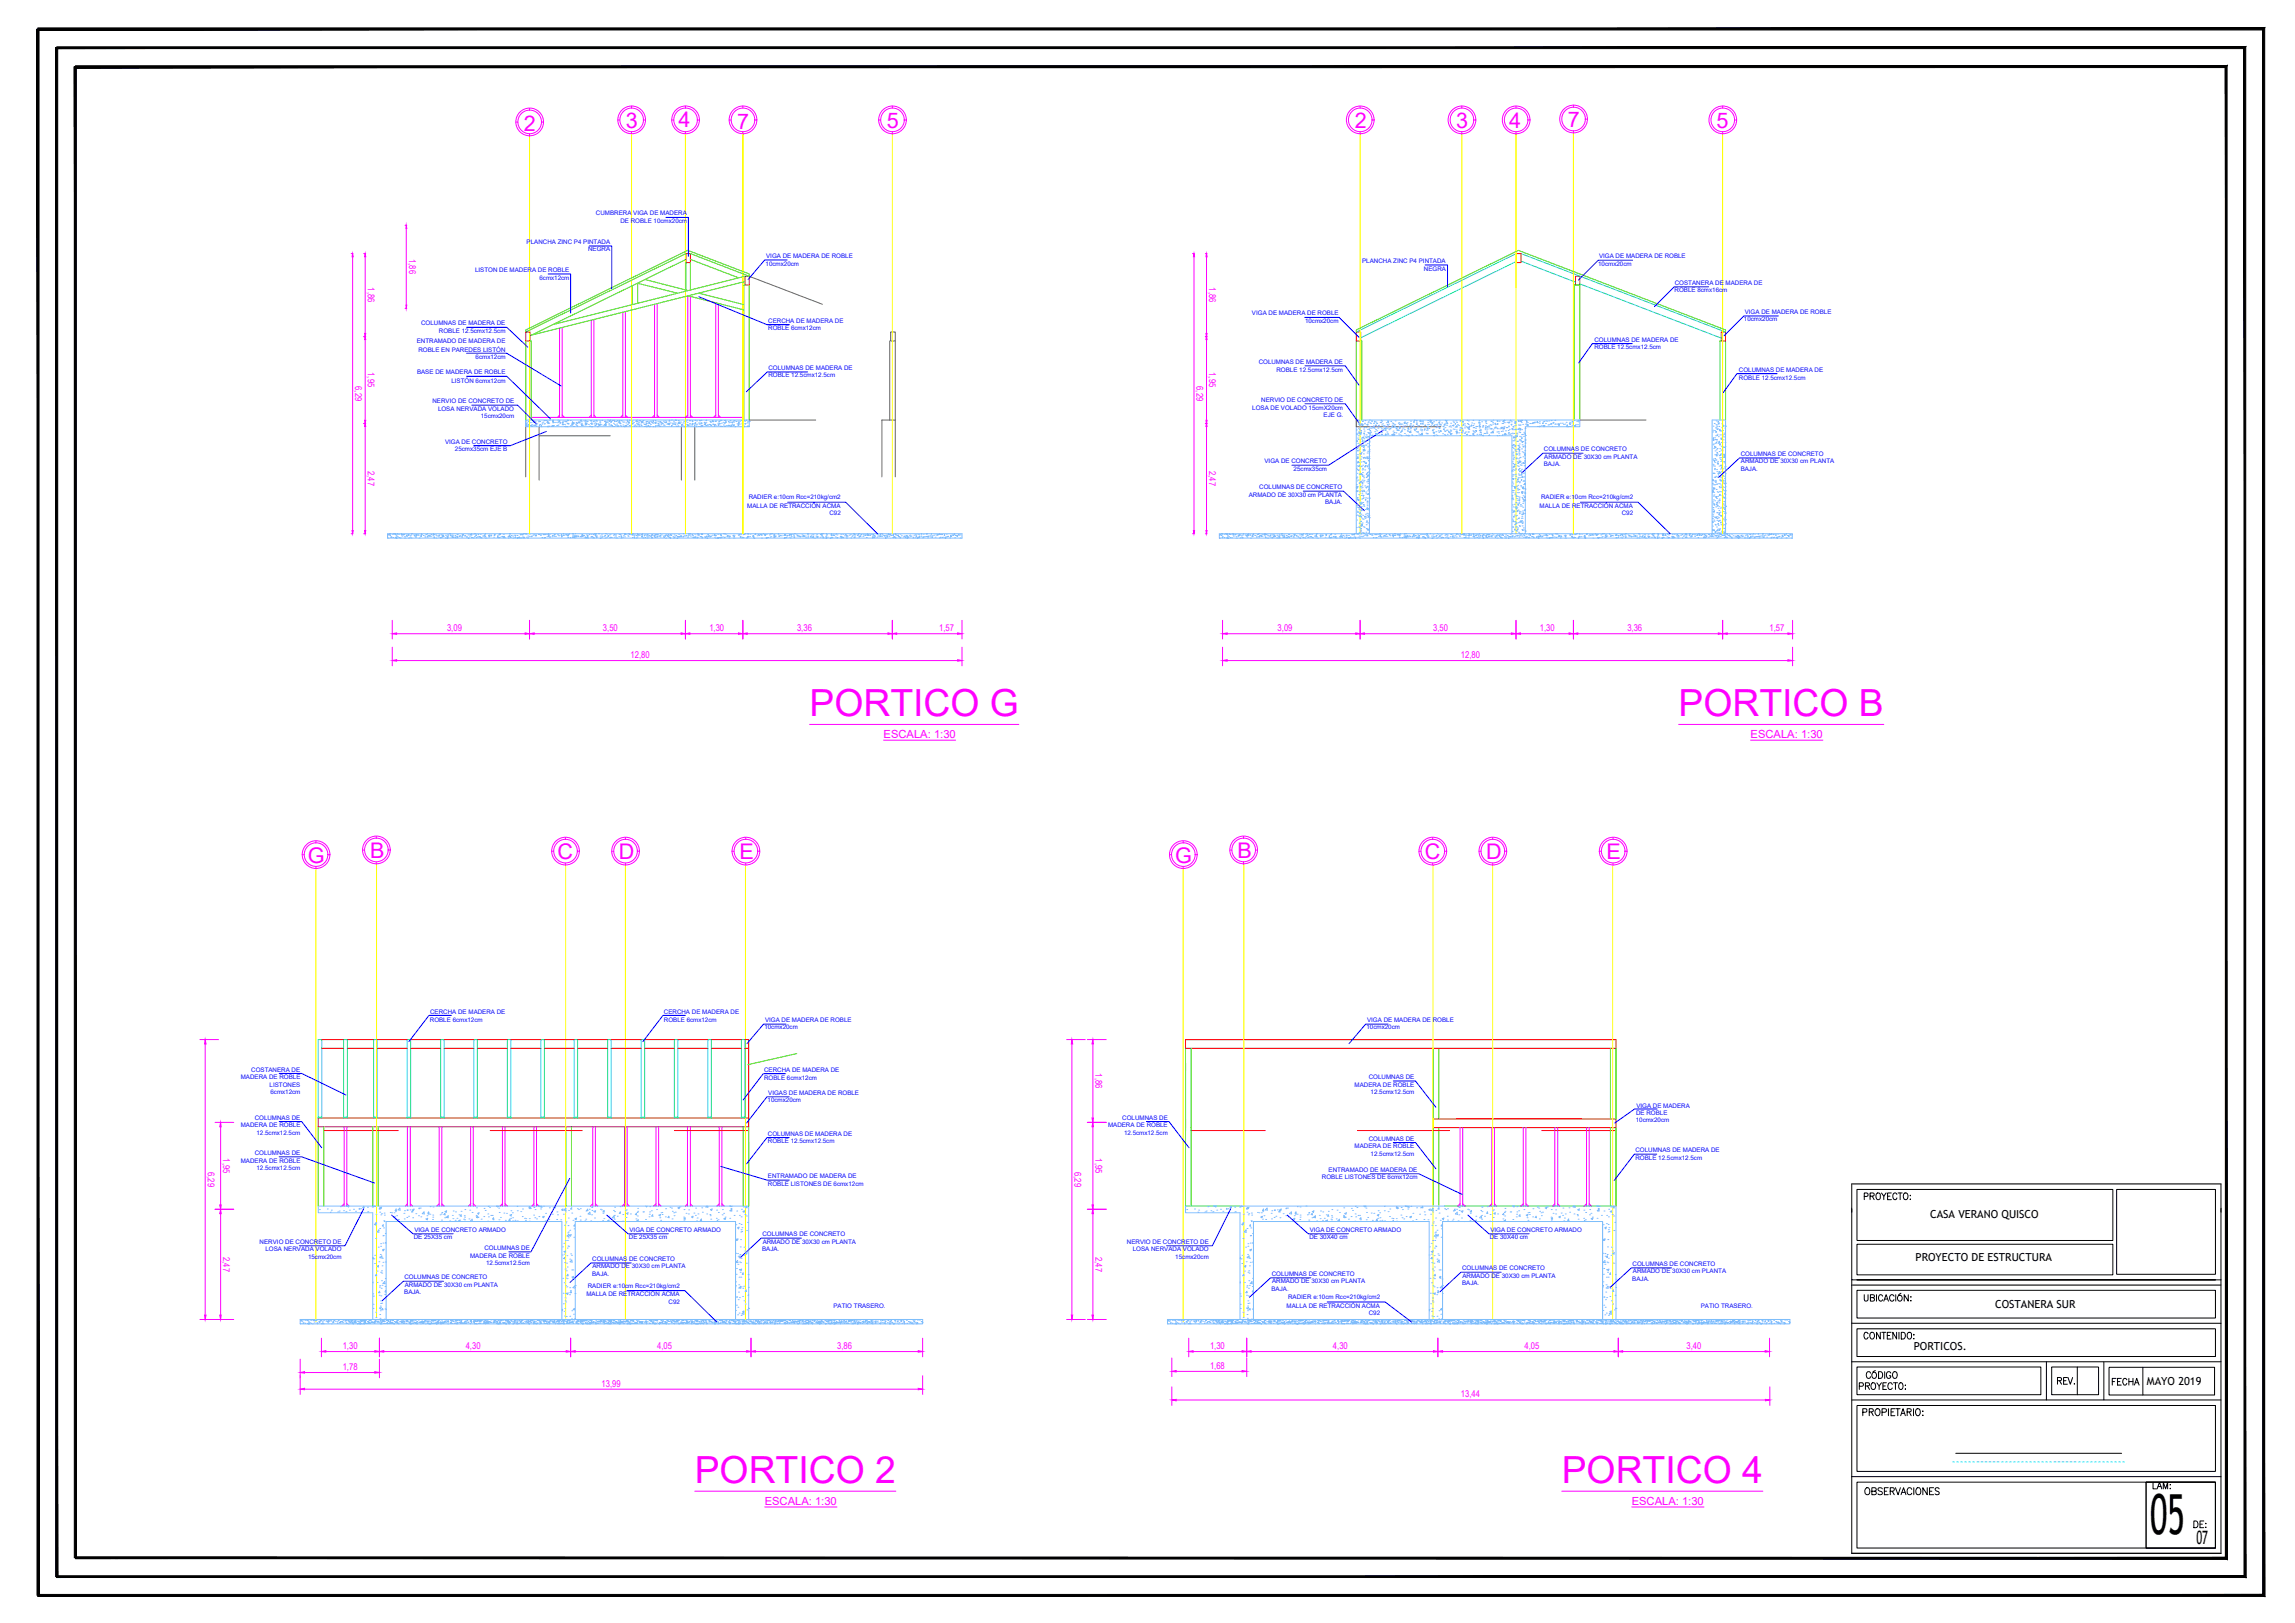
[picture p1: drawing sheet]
<svg xmlns="http://www.w3.org/2000/svg" width="1000mm" height="707mm" viewBox="0 0 1000 707" stroke-linecap="round" stroke-linejoin="round" font-family="sans-serif">
<defs><g id="words">
<text font-size="24.1" x="937" y="668.1">05</text>
<g font-size="16.3" fill="#f0f">
<text x="352.8" y="312">PORTICO G</text>
<text x="731.5" y="312">PORTICO B</text>
<text x="302.8" y="646.1">PORTICO 2</text>
<text x="680.6" y="646.1">PORTICO 4</text>
</g>
<g font-size="9.4" fill="#f0f">
<text x="228.3" y="56.9">2</text>
<text x="272.7" y="55.7">3</text>
<text x="295.7" y="55.5">4</text>
<text x="321.3" y="56.1">7</text>
<text x="386.5" y="56">5</text>
<text x="590.4" y="55.7">2</text>
<text x="634.6" y="55.6">3</text>
<text x="657.7" y="55.6">4</text>
<text x="683.3" y="55.3">7</text>
<text x="748" y="55.6">5</text>
<text x="134.1" y="375.8">G</text>
<text x="161.3" y="373.8">B</text>
<text x="243" y="374.4">C</text>
<text x="269.7" y="374.4">D</text>
<text x="322.2" y="374.4">E</text>
<text x="512.1" y="375.8">G</text>
<text x="539.2" y="373.8">B</text>
<text x="620.9" y="374.4">C</text>
<text x="647.7" y="374.4">D</text>
<text x="700.2" y="374.4">E</text>
</g>
<text font-size="8" x="957.2" y="672.5">07</text>
<g font-size="6.6">
<text x="811" y="523.9">PROYECTO:</text>
<text x="895.3" y="604.3">REV.</text>
<text x="919.3" y="604.7">FECHA</text>
<text x="811.4" y="652.3">OBSERVACIONES</text>
<text x="955" y="666.7">DE:</text>
</g>
<g font-size="6.2">
<text x="811" y="584.6">CONTENIDO:</text>
<text x="937" y="649.8">LAM:</text>
</g>
<g font-size="4.9" fill="#f0f">
<text x="385.1" y="321.3">ESCALA: 1:30</text>
<text x="762.9" y="321.3">ESCALA: 1:30</text>
<text x="333.2" y="655.4">ESCALA: 1:30</text>
<text x="711.1" y="655.4">ESCALA: 1:30</text>
</g>
<g font-size="4.8">
<text x="841.1" y="530.6">CASA VERANO QUISCO</text>
<text x="834.8" y="549.4">PROYECTO DE ESTRUCTURA</text>
<text x="869.4" y="569.6">COSTANERA SUR</text>
<text x="834" y="588.1">PORTICOS.</text>
<text x="935.6" y="603.3">MAYO 2019</text>
</g>
<text font-size="4.8" fill="#0ff" x="850.5" y="638.3">-------------------------------------------</text>
<g font-size="4.1" fill="#f0f">
<text x="178.3" y="112.9" transform="rotate(90 178.3 112.9)">1,86</text>
<text x="160.3" y="125.2" transform="rotate(90 160.3 125.2)">1,86</text>
<text x="526.9" y="125.2" transform="rotate(90 526.9 125.2)">1,86</text>
<text x="160.3" y="162.1" transform="rotate(90 160.3 162.1)">1,95</text>
<text x="526.9" y="162.1" transform="rotate(90 526.9 162.1)">1,95</text>
<text x="154.8" y="168.2" transform="rotate(90 154.8 168.2)">6,29</text>
<text x="521.5" y="168.2" transform="rotate(90 521.5 168.2)">6,29</text>
<text x="160.3" y="205.2" transform="rotate(90 160.3 205.2)">2,47</text>
<text x="526.9" y="205.2" transform="rotate(90 526.9 205.2)">2,47</text>
<text x="194.8" y="274.9">3,09</text>
<text x="262.8" y="274.9">3,50</text>
<text x="309.1" y="274.9">1,30</text>
<text x="347.3" y="274.9">3,36</text>
<text x="409.3" y="274.9">1,57</text>
<text x="556.8" y="274.9">3,09</text>
<text x="624.6" y="274.9">3,50</text>
<text x="671.1" y="274.9">1,30</text>
<text x="709.2" y="274.9">3,36</text>
<text x="771.1" y="274.9">1,57</text>
<text x="274.8" y="286.5">12,80</text>
<text x="636.7" y="286.5">12,80</text>
<text x="477.4" y="467.6" transform="rotate(90 477.4 467.6)">1,86</text>
<text x="97.3" y="504.5" transform="rotate(90 97.3 504.5)">1,95</text>
<text x="477.4" y="504.5" transform="rotate(90 477.4 504.5)">1,95</text>
<text x="90.6" y="510.5" transform="rotate(90 90.6 510.5)">6,29</text>
<text x="468.2" y="510.5" transform="rotate(90 468.2 510.5)">6,29</text>
<text x="97.3" y="547.6" transform="rotate(90 97.3 547.6)">2,47</text>
<text x="477.4" y="547.6" transform="rotate(90 477.4 547.6)">2,47</text>
<text x="149.4" y="587.6">1,30</text>
<text x="202.9" y="587.6">4,30</text>
<text x="286.4" y="587.6">4,05</text>
<text x="364.9" y="587.6">3,86</text>
<text x="527.3" y="587.6">1,30</text>
<text x="580.9" y="587.6">4,30</text>
<text x="664.3" y="587.6">4,05</text>
<text x="734.9" y="587.6">3,40</text>
<text x="149.4" y="596.7">1,78</text>
<text x="527.3" y="596.2">1,68</text>
<text x="262.1" y="604">13,99</text>
<text x="636.7" y="608.7">13,44</text>
</g>
<g font-size="2.7" fill="#00f">
<text x="259.7" y="93.8">CUMBRERA VIGA DE MADERA</text>
<text x="270.4" y="97.1">DE ROBLE 10cmx20cm</text>
<text x="229.5" y="106.3">PLANCHA ZINC P4 PINTADA</text>
<text x="256.3" y="109.4">NEGRA</text>
<text x="333.9" y="112.5">VIGA DE MADERA DE ROBLE</text>
<text x="696.8" y="112.5">VIGA DE MADERA DE ROBLE</text>
<text x="207" y="118.4">LISTON DE MADERA DE ROBLE</text>
<text x="333.6" y="115.7">10cmx20cm</text>
<text x="593.6" y="114.8">PLANCHA ZINC P4 PINTADA</text>
<text x="620.5" y="118.1">NEGRA</text>
<text x="696.5" y="115.8">10cmx20cm</text>
<text x="235.1" y="121.7">6cmx12cm</text>
<text x="729.9" y="124">COSTANERA DE MADERA DE</text>
<text x="729.7" y="127.3">ROBLE 8cmx16cm</text>
<text x="545.6" y="137.4">VIGA DE MADERA DE ROBLE</text>
<text x="760.3" y="136.7">VIGA DE MADERA DE ROBLE</text>
<text x="183.5" y="141.7">COLUMNAS DE MADERA DE</text>
<text x="334.8" y="140.5">CERCHA DE MADERA DE</text>
<text x="334.8" y="143.8">ROBLE 6cmx12cm</text>
<text x="568.7" y="140.5">10cmx20cm</text>
<text x="760" y="140">10cmx20cm</text>
<text x="181.6" y="149.6">ENTRAMADO DE MADERA DE</text>
<text x="191.3" y="145">ROBLE 12.5cmx12.5cm</text>
<text x="694.8" y="148.9">COLUMNAS DE MADERA DE</text>
<text x="182.4" y="153.2">ROBLE EN PAREDES LISTÓN</text>
<text x="694.8" y="152.2">ROBLE 12.5cmx12.5cm</text>
<text x="207.3" y="156.5">6cmx12cm</text>
<text x="334.9" y="161.1">COLUMNAS DE MADERA DE</text>
<text x="548.5" y="158.6">COLUMNAS DE MADERA DE</text>
<text x="556.3" y="161.9">ROBLE 12.5cmx12.5cm</text>
<text x="181.7" y="163">BASE DE MADERA DE ROBLE</text>
<text x="196.7" y="166.8">LISTÓN 6cmx12cm</text>
<text x="334.9" y="164.4">ROBLE 12.5cmx12.5cm</text>
<text x="757.8" y="162">COLUMNAS DE MADERA DE</text>
<text x="757.8" y="165.3">ROBLE 12.5cmx12.5cm</text>
<text x="188.5" y="175.7">NERVIO DE CONCRETO DE</text>
<text x="190.9" y="178.9">LOSA NERVADA VOLADO</text>
<text x="545.7" y="178.5">LOSA DE VOLADO 15cmX20cm</text>
<text x="549.7" y="175.2">NERVIO DE CONCRETO DE</text>
<text x="209.5" y="182.2">15cmx20cm</text>
<text x="576.8" y="181.7">EJE G.</text>
<text x="193.9" y="193.3">VIGA DE CONCRETO</text>
<text x="198.2" y="196.6">25cmx35cm EJE B</text>
<text x="672.8" y="196.6">COLUMNAS DE CONCRETO</text>
<text x="551.1" y="201.9">VIGA DE CONCRETO</text>
<text x="672.7" y="203">BAJA.</text>
<text x="673" y="199.9">ARMADO DE 30X30 cm PLANTA</text>
<text x="758.6" y="198.6">COLUMNAS DE CONCRETO</text>
<text x="758.7" y="201.8">ARMADO DE 30X30 cm PLANTA</text>
<text x="563.8" y="205.1">25cmx35cm</text>
<text x="758.6" y="205.1">BAJA.</text>
<text x="548.8" y="213.1">COLUMNAS DE CONCRETO</text>
<text x="325.6" y="221.3">MALLA DE RETRACCIÓN ACMA</text>
<text x="326.3" y="217.5">RADIER e:10cm Rcc=210kg/cm2</text>
<text x="544.2" y="216.4">ARMADO DE 30X30 cm PLANTA</text>
<text x="577.5" y="219.5">BAJA.</text>
<text x="670.9" y="221.3">MALLA DE RETRACCIÓN ACMA</text>
<text x="671.6" y="217.5">RADIER e:10cm Rcc=210kg/cm2</text>
<text x="361.4" y="224.5">C92</text>
<text x="706.8" y="224.5">C92</text>
<text x="187.5" y="441.7">CERCHA DE MADERA DE</text>
<text x="289.3" y="441.7">CERCHA DE MADERA DE</text>
<text x="187.3" y="445">ROBLE 6cmx12cm</text>
<text x="289.3" y="445">ROBLE 6cmx12cm</text>
<text x="333.1" y="448.4">10cmx20cm</text>
<text x="333.4" y="445.2">VIGA DE MADERA DE ROBLE</text>
<text x="595.5" y="448.4">10cmx20cm</text>
<text x="595.8" y="445.2">VIGA DE MADERA DE ROBLE</text>
<text x="109.5" y="466.9">COSTANERA DE</text>
<text x="333" y="467.1">CERCHA DE MADERA DE</text>
<text x="104.9" y="470.1">MADERA DE ROBLE</text>
<text x="117.5" y="473.4">LISTONES</text>
<text x="333" y="470.2">ROBLE 6cmx12cm</text>
<text x="590.3" y="473.3">MADERA DE ROBLE</text>
<text x="596.5" y="470.1">COLUMNAS DE</text>
<text x="117.9" y="476.7">6cmx12cm</text>
<text x="334.8" y="477">VIGAS DE MADERA DE ROBLE</text>
<text x="597.3" y="476.6">12.5cmx12.5cm</text>
<text x="334.5" y="480.1">10cmx20cm</text>
<text x="713" y="485.6">DE ROBLE</text>
<text x="713.1" y="482.4">VIGA DE MADERA</text>
<text x="104.9" y="491.1">MADERA DE ROBLE</text>
<text x="111" y="487.8">COLUMNAS DE</text>
<text x="482.9" y="491.1">MADERA DE ROBLE</text>
<text x="489.1" y="487.8">COLUMNAS DE</text>
<text x="712.9" y="488.9">10cmx20cm</text>
<text x="111.8" y="494.2">12.5cmx12.5cm</text>
<text x="334.6" y="494.9">COLUMNAS DE MADERA DE</text>
<text x="489.8" y="494.2">12.5cmx12.5cm</text>
<text x="596.5" y="497">COLUMNAS DE</text>
<text x="111" y="503.1">COLUMNAS DE</text>
<text x="334.6" y="498.1">ROBLE 12.5cmx12.5cm</text>
<text x="590.3" y="500.2">MADERA DE ROBLE</text>
<text x="597.3" y="503.5">12.5cmx12.5cm</text>
<text x="712.7" y="502">COLUMNAS DE MADERA DE</text>
<text x="104.9" y="506.4">MADERA DE ROBLE</text>
<text x="111.8" y="509.6">12.5cmx12.5cm</text>
<text x="712.7" y="505.3">ROBLE 12.5cmx12.5cm</text>
<text x="334.6" y="513.3">ENTRAMADO DE MADERA DE</text>
<text x="576.1" y="513.7">ROBLE LISTONES DE 6cmx12cm</text>
<text x="579" y="510.4">ENTRAMADO DE MADERA DE</text>
<text x="334.6" y="516.5">ROBLE LISTONES DE 6cmx12cm</text>
<text x="180.3" y="539.7">DE 25X35 cm</text>
<text x="180.6" y="536.5">VIGA DE CONCRETO ARMADO</text>
<text x="274.1" y="539.7">DE 25X35 cm</text>
<text x="274.3" y="536.5">VIGA DE CONCRETO ARMADO</text>
<text x="332.2" y="538.4">COLUMNAS DE CONCRETO</text>
<text x="570.6" y="539.7">DE 30X40 cm</text>
<text x="570.7" y="536.5">VIGA DE CONCRETO ARMADO</text>
<text x="649.2" y="539.7">DE 30X40 cm</text>
<text x="649.5" y="536.5">VIGA DE CONCRETO ARMADO</text>
<text x="113.2" y="541.9">NERVIO DE CONCRETO DE</text>
<text x="115.7" y="545">LOSA NERVADA VOLADO</text>
<text x="211.1" y="544.5">COLUMNAS DE</text>
<text x="332.1" y="544.9">BAJA.</text>
<text x="332.4" y="541.7">ARMADO DE 30X30 cm PLANTA</text>
<text x="491.1" y="541.9">NERVIO DE CONCRETO DE</text>
<text x="493.6" y="545">LOSA NERVADA VOLADO</text>
<text x="134.2" y="548.3">15cmx20cm</text>
<text x="204.9" y="547.8">MADERA DE ROBLE</text>
<text x="211.8" y="551.1">12.5cmx12.5cm</text>
<text x="258.1" y="549.2">COLUMNAS DE CONCRETO</text>
<text x="512.2" y="548.3">15cmx20cm</text>
<text x="711.5" y="551.4">COLUMNAS DE CONCRETO</text>
<text x="176.3" y="557.2">COLUMNAS DE CONCRETO</text>
<text x="258.1" y="555.7">BAJA.</text>
<text x="258.2" y="552.4">ARMADO DE 30X30 cm PLANTA</text>
<text x="554.2" y="555.7">COLUMNAS DE CONCRETO</text>
<text x="637.2" y="553.3">COLUMNAS DE CONCRETO</text>
<text x="637.3" y="556.6">ARMADO DE 30X30 cm PLANTA</text>
<text x="711.3" y="557.9">BAJA.</text>
<text x="711.6" y="554.7">ARMADO DE 30X30 cm PLANTA</text>
<text x="176.1" y="563.7">BAJA.</text>
<text x="176.4" y="560.5">ARMADO DE 30X30 cm PLANTA</text>
<text x="256.2" y="560.9">RADIER e:10cm Rcc=210kg/cm2</text>
<text x="554.1" y="562.2">BAJA.</text>
<text x="554.4" y="559">ARMADO DE 30X30 cm PLANTA</text>
<text x="637.2" y="559.8">BAJA.</text>
<text x="255.5" y="564.6">MALLA DE RETRACCIÓN ACMA</text>
<text x="291.3" y="567.9">C92</text>
<text x="363.2" y="569.8">PATIO TRASERO.</text>
<text x="560.7" y="569.6">MALLA DE RETRACCIÓN ACMA</text>
<text x="561.3" y="565.9">RADIER e:10cm Rcc=210kg/cm2</text>
<text x="741.2" y="569.8">PATIO TRASERO.</text>
<text x="596.5" y="572.9">C92</text>
</g>
</g></defs>
<!-- layer: Capa 1 -->
<path d="M516.6 452.8h187.6" fill="none" stroke="#b82e00" stroke-width=".44"/>
<path d="M229.1 183v24.7M234.9 185.9v23.2M296.9 185.9v23.2M302.8 185.9v23.2M384.3 183v24.7M390.1 183v24.7" fill="none" stroke="#636466" stroke-width=".44"/>
<path d="M153 110.4h.8M153.7 111.8v119.3M153 232.5h.8" fill="none" stroke="#f0f" stroke-width=".44"/>
<path d="M153.4 231.1h.5l-.2 1.4z" fill="#f0f"/>
<path d="M153.4 231.1h.5l-.2 1.4z" fill="none" stroke="#f0f" stroke-width=".44"/>
<path d="M153.7 110.4l.2 1.4h-.5z" fill="#f0f"/>
<path d="M153.7 110.4l.2 1.4h-.5zM158.5 110.4h.9M159.1 111.8v33.4M158.5 146.6h.9" fill="none" stroke="#f0f" stroke-width=".44"/>
<path d="M158.9 145.2h.5l-.3 1.4z" fill="#f0f"/>
<path d="M158.9 145.2h.5l-.3 1.4z" fill="none" stroke="#f0f" stroke-width=".44"/>
<path d="M159.1 110.4l.3 1.4h-.5z" fill="#f0f"/>
<path d="M159.1 110.4l.3 1.4h-.5zM158.5 184.5h.9M159.1 185.8v45.3M158.5 232.5h.9" fill="none" stroke="#f0f" stroke-width=".44"/>
<path d="M158.9 231.1h.5l-.3 1.4z" fill="#f0f"/>
<path d="M158.9 231.1h.5l-.3 1.4z" fill="none" stroke="#f0f" stroke-width=".44"/>
<path d="M159.1 184.5l.3 1.3h-.5z" fill="#f0f"/>
<path d="M159.1 184.5l.3 1.3h-.5zM323.7 270.2v8.1M325.6 276.1h61.4M388.9 270.2v8.1" fill="none" stroke="#f0f" stroke-width=".44"/>
<path d="M326.5 120.4l31.9 12.1M387.7 148.5v34.5M388.1 144.6h2v3.9h-2zM390.1 148.5v34.5h-5.8M234.9 189.8h31M326.5 183h29M591.1 183h.1M591.1 183v2.9h36.8M688.5 183h28.8" fill="none" stroke="#636466" stroke-width=".44"/>
<g fill="none" stroke="#7fbfff" stroke-width=".44">
<path d="M229.1 184.4h.1M229.1 185.6h.1M229.1 183h97.4v2.9h-97.4zM229.2 183.1h.1M229.4 184.9l.2-.2zM229.4 185.4h.1M229.5 185.6h.1M229.6 184.2h.1M230.1 183.6h.1M230.3 183.6h.1M230.3 185v.3M230.4 184.9l-.3 .2h.3"/>
<path d="M231.1 184.1h.1M231.1 185.4h.1M231.6 185.8h.1M231.6 185h.1M232.2 183.9h.1M232.2 185.3h.1M232.4 183.7h.1M232.4 183.2h.1M232.7 183.6l.2-.1zM233.2 183.9h.1M233.2 185.1h.1M233.2 183.7h.1"/>
<path d="M233.2 185.1l-.2 .2M233.6 185.1h.1M233.7 185.8h.1M233.9 184.6h.1M234.6 183.7h.1M234.7 183.5h.1M235.2 183.6h.1M235.2 184.9h.1M235.3 185l-.2 .1M235.3 185.1l-.4 .2M235.8 185.9h.1M236 185.6v-.2l-.2 .2h.3"/>
<path d="M236.1 184.7h.1M236.2 184.2h.1M236.6 183.9h.1M237.1 183.2h.1M237.1 184.6h.1M237.2 183.2h.1M237.2 184.6h.1M238.1 183.1h.1M238.5 183.7h.1M238.6 185.9h.1M238.6 184.5h.1M238.6 183.9l-.2 .1"/>
<path d="M238.6 183.7l-.2 .2M238.8 184h.1M238.8 185.6v.3M238.9 185.6l-.3 .3M239.1 184.4h.1M239.1 185.6h.1M239.3 183h.1M240 185.6h.1M240.7 185.8h.1M240.7 185.5l.2-.1v.2zM240.8 184.1h.1M240.8 183.3h.1"/>
<path d="M241 183.2l.2 .4-.4-.1M241 183.2l-.2 .4M241 184.1h.1M241 185.5h.1M241 183.2v-.2l-.1 .2h.3M241.2 184h.1M241.2 185.4h.1M242.1 184h.1M242.6 185.4h.1M243 184.1h.1M243 185.4h.1M243.1 183h.1"/>
<path d="M243.2 183.7h.1M243.2 185.1h.1M243.6 183.7h.1M243.8 183.2v.3M244 183.2l-.3 .3h.3M244.2 184.1v.3l-.2-.2 .3-.1M245 185h.1M245 184.2h.1M245.2 183.9l.2 .3-.4-.1M245.2 183.5h.1M245.2 184.9h.1M245.2 185h.1"/>
<path d="M245.4 183.9l-.4 .3M246 183.5h.1M246 184.9h.1M246.1 185.8h.1M246.4 185.9h.1M246.6 185.8l-.1 .1M246.6 185.6l-.2 .2M246.6 183.5l.2 .2v-.2M247 183.3h.1M247.1 185.9h.1M247.1 184.4h.1M247.3 183.2h.1"/>
<path d="M247.3 184.5h.1M247.3 183h.2M247.5 184.6h.1M248.5 183.1h.1M248.5 185.4h.1M249.2 185.5h.1M249.2 184.4h.1M249.3 184.2h.1M249.4 184.5l.2 .4h-.4l.4-.4M249.6 184v-.3l.1 .3M249.8 184.1h.1M249.9 184.4l-.2 .1"/>
<path d="M249.9 184.4h.1M249.9 185.8h.1M249.9 184.5l-.2 .1M250.8 185h.1M251 184.2h.1M251.2 184h.1M251.2 185.3h.1M251.3 184.5h.1M251.5 185.6h.1M252.1 183.7h.1M252.3 184v.2M252.5 184l-.3 .1 .3 .1"/>
<path d="M252.5 184h.1M253 183h.1M253.1 184.6h.1M253.2 185h.1M253.2 183.1l-.1 .4 .1-.3M253.4 183.7h.1M253.4 185.5l.3-.4v.4zM253.5 184.6h.1M253.9 185.3h.1M254.4 183.3h.1M254.9 183.7h.1M254.9 185.1h.1"/>
<path d="M255 183.1h.1M255.1 184.2v.3M255.3 184.2l-.3 .2 .3 .1M255.3 183.5h.1M255.3 184.7h.1M255.4 184.2h.1M255.5 184.6h.1M255.5 184.7v.3l-.2-.1M255.7 184.7l-.3 .2M255.9 183.6h.1M256.4 184.9h.1M256.9 185.6h.1"/>
<path d="M257.2 185.8h.1M257.2 183.2h.1M257.3 183.2h.1M257.3 184.5h.1M257.4 183.3h.1M257.7 184.7h.1M257.7 183.9h.1M257.9 184.5l.2 .2M257.9 185.9h.1M258.1 184.5v.1M258.7 183.5h.3l-.2 .2-.2-.1M258.8 184.6h.1"/>
<path d="M259.2 183.3h.1M259.2 185.3h.1M259.3 184.2h.1M259.3 185.5h.1M259.7 184.9h.1M259.8 183.1h.1M259.8 184.5h.1M260 183.5h.1M260.3 185.9h.1M260.9 184.7v.3M260.9 184.6l-.2 .3h.3M261.2 185l-.1 .4 .1-.3"/>
<path d="M261.2 185.3h.1M261.4 183.9h.1M261.4 184.2h.1M261.4 183.3h.1M261.5 184.9h.1M261.9 185h.1M262.3 183.1h.1M262.8 185.5h.1M263.3 185h.1M263.4 183.6h.1M263.5 183.5h.1M263.7 185v.3"/>
<path d="M263.8 184.9l-.3 .2h.3M263.8 184h.1M263.8 185.4h.1M263.8 184.5h.1M263.9 185h.1M264.5 183.7l-.2 .2 .2 .2v-.2M264.8 183.9h.1M264.8 183h.1M265.3 184.6h.1M265.3 185.1h.1M265.4 183.3h.1M265.6 183.6h.1"/>
<path d="M265.8 183h.1M266.1 185.1h.1M266.1 184h.1M266.3 183.6h.1M266.4 185.3v.1M266.6 185.1l-.3 .3h.3M266.7 185.4h.3l-.3 .1M266.8 183.1h.1M267.3 184.4h.1M267.3 185.8h.1M267.5 183.1h.1M267.7 184.9h.1"/>
<path d="M267.7 183.6h.1M268.2 185.3h.1M268.4 183.6h.1M268.7 184.7h.1M268.9 183.3h.1M269 183.2h.1M269.2 185.4l.2 .2v-.2M269.2 185.5h.1M269.4 184.1h.1M269.7 183.2h.1M269.7 183.7h.1M270 184.1h.3l-.3 .1"/>
<path d="M270 183.6h-.3l.3-.3v.4M270.3 184.5h.1M270.3 185.3h.1M270.5 185.6h.1M270.6 183.2h.1M271 183.3h.1M271.4 183.9h.1M271.4 185.1h.1M271.7 185.8h.1M271.9 183.9h.1M272 185.9l.2-.3v.3M272.4 185.4h.1"/>
<path d="M272.5 185.8v.1M272.7 185.6l-.3 .3M272.7 185.6h.1M272.8 184.2h.1M272.8 185.3h.1M273.2 183.3h.1M273.3 183h.1M273.4 183.6h.1M273.4 184.9h.1M273.7 184.1h.1M273.9 183.9h.1M274.2 184.2h-.3l.3-.2v.4"/>
<path d="M274.2 185.4h.1M274.4 185.5h.1M274.4 183.2v-.2l-.1 .2h.3M275.1 184.9h.1M275.2 183.9h.1M275.2 183.5h.1M275.3 184.6h.1M275.5 183.3h.1M276 184.4l-.4 .1h.2M276.1 184h.1M276.1 185.6h.1M276.6 185.1h.1"/>
<path d="M276.6 185.5h.1M277.2 183.2v.3M277.4 183.2l-.3 .3h.3M277.4 184.4h.1M277.4 185.6h.1M277.4 183.6h.1M277.5 183h.1M277.6 185h.1M277.7 183.5h.1M278.1 184.9l.3-.3 .1 .4zM278.3 184.1h.1M278.4 185.3h.1"/>
<path d="M278.6 183.3h.1M278.6 185.6h.1M279.1 184.7h.1M279.3 183.1l-.4 .1h.2M279.4 184.1h.1M279.4 185.4h.1M279.5 183.6h.1M279.7 184h.1M280 183.5v.2M280.2 183.5l-.3 .2h.3M280.2 183.2h.1M280.3 184.2h.1"/>
<path d="M280.7 184.9h.1M280.8 185.8h.1M281.3 184.7h.3l-.3 .2M281.4 183.9h.1M281.4 185.1h.1M281.6 185.9h.1M281.6 183.7h.1M281.7 184.5h.1M281.9 183.6h.1M282.3 185.5l.4 .1-.1-.3-.3 .3M282.4 184.2h.1M282.6 184.4h.1"/>
<path d="M282.8 183.7v.3M283 185.9h.1M283 184.5h.1M283 183.7l-.2 .2M283.1 185.6h.1M283.5 183.5h.1M283.5 184.9h.1M283.7 183.9h.1M284.1 184.1h.1M284.4 183.2h.1M284.5 184.4h.1M284.5 185.9h.1"/>
<path d="M284.6 183.5h.3l-.3 .1M285.2 184.1h.1M285.4 185.9h.1M285.5 183.2h.1M285.5 184.5h.1M285.6 185.4h.1M285.8 183.9h.1M285.9 184.2l-.1-.2v.2M286.5 185.3h.1M286.6 183.7h.1M286.6 184.5h.1M286.8 185.5h.1"/>
<path d="M286.9 185.1h.4M287.3 185l-.3 .1M287.4 184.2h.1M287.4 185.6h.1M287.5 183.6h.1M287.5 183.7h.1M287.9 184h.1M288 185h.1M288.5 184.2v.3M288.7 184.2l-.3 .2 .3 .1M288.7 184.5h.1M289.1 183.5h.1"/>
<path d="M289.1 185.1h.1M289.4 184h.1M289.4 185.3h.1M289.8 183.3h.1M289.9 184.1h.1M290.6 183.9h-.4M290.6 183.7l-.3 .2M290.6 184.7h.1M290.8 184.6h.1M291.3 184.7h.1M291.3 184.5l.2 .2-.3-.1 .3-.1M291.5 183.7h.1"/>
<path d="M291.5 185h.1M291.5 184.5h.1M291.6 183.1h.1M292.1 184.2h.1M292.6 183h.1M292.6 185.4l.3 .2-.3-.1M293 184.4h.1M293 184.7h.1M293.5 183.5h.1M293.5 184.7h.1M293.6 184.2h.1M294.1 184.7l.2 .3"/>
<path d="M294.3 184.6l-.2 .3h.3M294.3 184.2h.1M294.4 183h.4M294.5 185.6h.1M294.5 183l-.1 .1M295 184.7h.1M295.4 185.8h.1M295.4 185.5h.1M295.5 183.2h.1M295.5 184.5h.1M295.5 184h.1M295.9 183.9h.1"/>
<path d="M295.9 184.1l.3 .3-.3-.2M296.3 184.4h.1M296.5 183.9h.1M296.9 185.3h.1M297.1 185v.3M297.1 184.9l-.2 .2h.3M297.2 184.9h.1M297.4 185.5h.1M297.6 184.2h.1M297.9 183.7h.1M298.1 185.9h.1M298.2 183.5h.1"/>
<path d="M298.4 184.5h.1M298.6 183.6l.4 .1v-.4l-.4 .4M298.6 185.6l-.3 .2h.3M299.2 185h.1M299.3 183h.2M299.5 184h.1M299.5 185.3h.1M299.5 184.9h.1M299.8 185.3v.2M300 185.1l-.3 .3h.3M300.4 185.5h.1M300.5 183.3h.1"/>
<path d="M300.5 184.7h.1M300.5 184.5h.1M300.5 183.1h.1M301.4 185.1h.1M301.5 185h.1M301.5 183.2h.1M301.6 183.6h.1M301.9 184.4l-.3 .1h.3M301.9 184.6h.1M302.6 184.6h.1M302.6 185.1h.1M302.8 185.4l-.2 .1"/>
<path d="M302.8 184.4h.3v-.4l-.2 .4M302.9 183.1h.1M303.4 185.9h.1M303.4 185.1h.1M303.5 183.3h.1M303.5 184.7h.1M304.3 185.8h.1M304.4 184.2h.1M304.7 184.7h.1M304.9 184.6h.1M305.2 183.1l-.3 .1h.3M305.4 185.8h.1"/>
<path d="M305.4 184.1h.1M305.4 185.6l.2 .3M305.6 185.6l-.2 .3M305.6 183.1h.1M305.6 184.5h.1M305.6 185.3h.1M305.8 185.5h.1M305.9 185.5h.1M306.8 184h.1M306.8 184.7h.1M307.2 184.2h.1M307.2 184.7h.4"/>
<path d="M307.3 184.6l-.2 .4zM307.5 185.5h.1M307.5 184.7v.3l-.3-.1M307.6 184.1h.1M307.7 183l.1 .2M307.7 185.4h.1M307.8 183l-.1 .2h.3M308.2 185.1h.1M308.4 185.1h.1M309 184.9h.1M309.4 183.6h.1M309.4 185h.1"/>
<path d="M309.5 185.1h.1M309.6 183.9h.1M309.8 185.4h.1M310.4 183.5h.1M310.5 184.7h.1M310.6 183.5v-.3l.2 .5-.3-.1M310.8 184.9h.1M311 185h.1M311.5 185.6h-.2l.2-.2v.4M311.5 183.6h.1M311.5 184.9h.1M311.9 183.3h.1"/>
<path d="M311.9 185.5h.1M311.9 183.5h.1M312.8 184.4h.1M313.2 185.1h.1M313.2 185l-.3 .1h.3M313.3 184.5h.1M313.4 183.5v.2M313.6 184.6h.1M313.6 183.5l-.3 .2h.3M313.7 183.3h.1M313.9 183.1h.1M313.9 185.6h.1"/>
<path d="M314.2 183.1h.1M314.3 184.4h.1M314.3 185.8h.1M314.7 185.8h.1M315.1 184h.1M315.2 185.1h.1M315.6 184.4h.1M315.6 185.6h.1M315.7 183.1h.1M315.7 184.2h.1M316 183.1h.1M316.1 185.6h.1"/>
<path d="M316.2 183.7l.2 .3M316.4 183.7l-.3 .3h.3M316.5 183.9l-.1 .1M316.5 183.7l-.1 .3M316.6 185.4h.1M317.2 185.4h.1M317.4 185.3h.1M317.4 183.6h.1M317.5 185.4h.1M317.6 184.1h.1M318.1 183.2h.1M318.1 185.8h.1"/>
<path d="M318.3 183.9h.1M318.3 185.3h.1M318.6 185.4h.3l-.1 .2-.3-.1M318.9 185h.1M319 184l.2 .2M319.2 184l.1 .2M319.3 183.7h.1M319.4 185.4h.1M319.7 183.9h.1M319.7 185.1h.1M319.7 183.2h.1M320.2 183.3h.1"/>
<path d="M320.3 185.9h.1M320.8 183.6h.1M321.2 184.6h.1M321.6 184.9h.1M321.6 185.4h.1M321.7 183.5h.1M321.9 184.2v.3M321.9 184.2l.2 .3M322.2 184.7h.1M322.2 184.1l-.3 .1M322.2 184l-.3 .1M322.3 183.5h.1"/>
<path d="M323.2 183.2h.1M323.2 184.6h.1M323.5 184.1h.1M323.5 183l.2 .1M323.6 183l.1 .2M323.6 184.6h.1M323.7 183.2h.1M323.7 185.5h.1M324.2 183.1h.1M324.5 183.5h.1M324.5 185.9v-.3l-.1 .3M324.7 184.5h.1"/>
<path d="M324.7 184.5v.2M324.9 184.5l-.3 .1 .3 .1M325.2 183h.2M325.6 184.2h.1M325.6 185.6h.1M325.8 185.6h.1M325.8 183.7h.1M326.1 185.6h.1M326.5 183.6h.1M746.4 188.2h.1M746.4 187.4h.1M746.4 193.8h.1"/>
<path d="M746.4 200h.1M746.5 185.6h.1M746.6 190.7v.3M746.8 191.6l-.4 .1M746.8 193.4h.1M746.8 195.3h.1M746.8 190.7l-.3 .3h.3M746.8 191.5l-.3 .1M746.9 191.6h.1M747 184.5h.1M747.1 187.5h.1M747.1 190.7h.1"/>
<path d="M747.3 198.1h.1M747.3 199.7h.1M747.3 194.4l.1 .2M747.4 194.8h.1M747.4 196.4h.1M747.4 195h.1M747.4 194.4l-.3 .2h.4M747.5 191.5h.1M747.5 193.1h.1M747.6 188.2h.1M747.6 189.8h.1M747.6 186.1h.1"/>
<path d="M747.8 185h.1M747.8 186.5h.1M747.8 192.7h.1M747.9 183.3h.1M747.9 198.6h.1M747.9 195.9h.1M747.9 188v.3l-.3-.1M748 187.9l-.4 .1M748 191.5h.1M748 185.1h.1M748 192.1h.1M748 198.3h.1"/>
<path d="M748.2 189.7h.1M748.2 185.9h.1M748.2 198.3h-.3l.1-.2v.4M748.3 189.2h.1M748.3 195.4h.1M748.4 197.8h.1M748.5 197.2l-.3 .1M748.5 197.1l-.3 .1M748.7 186.6v.6l-.4-.2zM748.7 193.1h.1M748.8 190.2h.1M748.8 183.6v.3"/>
<path d="M748.9 184.2h.1M748.9 183.6l-.2 .3h.2M749 185.8h.1M749.2 184.5l-.4 .1M749.2 184.4l-.4 .1M749.2 196.7h.1M749.2 198.5h.1M749.3 187h.1M749.3 193.3h.1M749.3 199.5h.1M749.3 192.2v.5l-.4-.1zM749.3 193.6l.3 .3 .1-.4-.3 .1"/>
<path d="M749.4 187.7h.1M749.4 189.4h.1M749.4 195.4h.1M749.4 187.3l.2 .2M749.6 198.2l.3 .1v-.3l-.3 .3M749.6 187.3l-.3 .2h.4M749.7 187.7h.1M749.8 199.3h.1M749.8 190.8h.1M749.9 196h.1M749.9 197.7h.1M749.9 191.2h.1"/>
<path d="M750.1 191.1h.1M750.1 192.7h.1M750.1 194.4h.1M750.2 187.8h.1M750.2 189.4h.1M750.2 191v.3M750.3 184.6h.1M750.3 186.3h.1M750.3 191l-.2 .2h.2M750.4 194.6h.1M750.4 196.4h.1M750.4 192.9h.1"/>
<path d="M750.4 196h.1M750.6 190.1l.4-.2-.2 .4zM750.7 185.8h.1M750.7 187.5h.1M750.7 185.3h.1M750.8 194.6l.2 .4-.3-.1 .3-.3M751 198.2h.1M751 185.4h.1M751 191.6h.1M751 197.8h.1M751.1 198h.1M751.1 199.2l.4-.1z"/>
<path d="M751.2 189.3h.1M751.2 188.7h.1M751.2 194.9h.1M751.3 190.3h.1M751.6 198.5v.2M751.6 198.3l-.3 .4h.4M751.7 192.7h.1M751.7 194.5h.1M751.7 185.9h.1M751.7 186.5l.3 .1M752 186.4l-.2 .1M752 185.6h.1"/>
<path d="M746.3 209.4h.1M746.3 211.2h.1M746.3 210.5h.1M746.3 214.3l.3-.3v.3zM746.4 206.2h.1M746.4 212.4h.1M746.4 218.7h.1M746.5 219.4h.1M746.5 202.3h.1M746.5 202.9h.1M746.5 208.9v.4M746.6 213.4l-.3 .2"/>
<path d="M746.6 216.1h.1M746.6 217.8h.1M746.6 200.5h.1M746.6 206.1h.1M746.6 208.9l-.2 .2 .2 .2M746.6 213.3l-.2 .1M746.8 212.8h.1M746.8 214.5h.1M746.8 212.9h.1M746.9 209.5h.1M746.9 211.2h.1M746.9 215.6h.1"/>
<path d="M747 206.2h.1M747 207.9h.1M747 212.9h.4M747.1 203h.1M747.1 204.6h.1M747.1 204h.1M747.1 212.6l.2 .3M747.3 200.7l-.3 .2M747.3 219.9h-.4l.4-.4v.5M747.3 201.4h.1M747.3 218.1h.1M747.3 208h.1"/>
<path d="M747.3 211.2h.1M747.3 212.6l-.3 .2M747.3 200.6l-.3 .1M747.4 216.4h.1M747.5 209.3h.1M747.5 200.4h.1M747.6 207.5h.1M747.8 200.4h.1M747.9 209.9l-.4 .1M747.9 209.8l-.4 .1M747.9 219.8h.1M747.9 213.2h.1"/>
<path d="M747.9 216.4v.2M748 216.4h.1M748 204.6h.1M748 210.9h.1M748 217.1h.1M748 219l.4-.1-.1 .4zM748 216.2l-.2 .4h.2M748.2 210.9h.1M748.2 205.4h.1M748.3 201.6h.1M748.3 207.9h.1M748.3 214.2h.1"/>
<path d="M748.4 202h.1M748.5 216.2h.1M748.5 201h.1M748.5 218.3h.1M748.7 214.5h.1M748.7 206.3l.3-.1-.1 .4zM748.8 207.3h.1M748.8 201.8l-.3 .2 .3 .1-.1-.3M748.9 205.6h.1M748.9 210.7h.1M749 219h.1M749.2 215.7h.1"/>
<path d="M749.2 217.4h.1M749.2 217.9h.1M749.2 203h.1M749.2 206.2h.1M749.2 205.7h.1M749.2 211.9h.1M749.2 218.1h.1M749.3 212.4h.1M749.3 214.1h.1M749.3 215.5l.3-.2-.2 .4zM749.3 205.4l.1 .4M749.4 209.1h.1"/>
<path d="M749.4 210.8h.1M749.4 209h.1M749.4 205.4l-.2 .4h.4M749.6 206h.1M749.6 207.5h.1M749.6 215.7h.1M749.7 202.6h.1M749.7 204.3h.1M749.7 200.1h.1M749.8 201h.1M749.8 214.2h.1M749.8 208.1h.1"/>
<path d="M749.9 212.4h.1M749.9 211.3h.1M750.1 209.3v.2M750.2 203.5h.1M750.2 205.3h.1M750.2 200.5h.1M750.2 203.9l.4-.4v.4zM750.2 209.1l-.3 .4h.3M750.3 202.6l-.4 .2 .3 .2v-.4M750.4 216h.1M750.4 211.9l.4-.1-.1 .4zM750.6 213.2h.1"/>
<path d="M750.6 216.5h.1M750.7 212.9l-.1 .3M750.7 207.1h.1M750.7 212.9h.1M750.7 212.9l.1 .3h-.2M750.8 205.6h.1M751 204.2h.1M751 219.4h.1M751 210.4h.1M751 216.6h.1M751.1 201.1h.1M751.1 207.5h.1"/>
<path d="M751.1 213.7h.1M751.1 219.9h.1M751.2 201.1h.1M751.2 210.5h.1M751.2 212.3h.1M751.2 218.4h.1M751.3 209.5h-.5l.4-.4 .1 .5M751.5 201.6h.1M751.5 203.4h.1M751.5 210.8h.1M751.5 216.9v-.3l-.3 .3h.4M751.6 218.7h.1"/>
<path d="M751.6 208.4l.4-.2-.3 .2M751.7 215.3h.1M751.7 217h.1M751.7 214h.1M751.8 214.7l.2 .5-.5-.1zM751.8 203.2h.1M751.8 212h.1M751.8 213.7h.1M751.8 206.3h.1M752 210.5h.1M531.4 232.5h249.7M591.1 232.5v-49.5h97.4v2.9h-23.8v46.6"/>
<path d="M596.8 232.5v-42.7h62.1v42.7M746.1 232.5v-49.5h5.9v49.5M746.3 225.9h.1M746.3 227.5h.1M746.3 229.2h.1M746.3 230.7h.1M746.3 231.1h.1M746.4 222.7h.1M746.4 224.2h.1M746.4 231h.1M746.4 224.9h.1M746.4 227.2l.1 .2h-.2l.2-.2"/>
<path d="M746.5 221.1h.1M746.5 221.8h.1M746.6 223.4h.1M746.8 226.5h.1M747 225.3h.1M747 227h.1M747 230.8l.1 .3M747.1 222.6v.2l-.2-.1M747.1 230.8l-.2 .3h.4M747.3 222.5l-.4 .1M747.4 228.4h.1M747.4 231.6h.1"/>
<path d="M747.4 231.7l.4-.1-.2 .4-.2-.1M747.5 228.7h.1M747.5 225.5l.4-.4 .1 .5zM747.6 220.8h.1M748 223.4h.1M748 229.6h.1M748.2 231.1l.5 .1-.2-.5-.3 .5M748.2 232.2h.1M748.2 220.4h.1M748.2 226.7h.1M748.3 225.1h.1M748.3 225.9h.1"/>
<path d="M748.4 223.4h.1M748.5 228.2l.3 .2 .1-.4-.2 .2M748.5 220l.2 .3h-.3l.3-.3M748.7 230.5h.1M748.7 232.1h.1M748.7 221.4h.1M748.8 227.2h.1M748.8 228.8h.1M748.9 224h.1M748.9 225.5h.1M748.9 226.8h.1M749 220.7h.1"/>
<path d="M749 222.3h.1M749 231.1h.1M749.2 224.4h.1M749.2 230.6h.1M749.3 232.1h.1M749.3 223.4h.1M749.3 224v-.3l-.3 .3h.4M749.4 230.3h.1M749.4 226.7h.1M749.6 223.1h.1M749.7 221.3h.1M749.8 224.6l.4-.1-.1 .4z"/>
<path d="M749.9 228.6h.1M749.9 227.4v.4M750.1 231.7h.1M750.1 227.4l-.3 .3h.3M750.2 224.9h.1M750.3 220.9h.1M750.6 230.1h.1M750.6 231.1l.1 .4M750.7 228.3h.1M750.7 231.5h.1M750.7 231.1l-.3 .3 .3 .1M750.8 222.8h.1"/>
<path d="M750.8 229.1h.1M751 221.2h.1M751 226h.1M751 221.1l.3-.2zM751.1 226.1h.1M751.1 232.4h.1M751.2 230.2h.1M751.2 231.7h.1M751.2 231.9h.1M751.3 226.9h.1M751.3 228.6h.1M751.3 221.6h.1"/>
<path d="M751.5 222h.1M751.5 223.6h.1M751.5 225.3h.1M751.5 223h.1M751.6 220.3h.1M751.6 231.2h.1M751.8 230l-.1 .3 .1-.2M752 220.6h.1M752 226.4h.1M752 228.2h.1M752 223.5h.1M168.3 574.8v-42.7h76.6v42.7"/>
<path d="M250.7 574.8v-42.7h69.8v42.7M326.3 574.8v-49.4h-187.6v2.9h23.7v46.5"/>
</g>
<g fill="none" stroke="#bf00ff" stroke-width=".44">
<path d="M257.7 139.5v42.3M258.8 139.1v42.7M271.4 136v45.8M272.5 135.7v46.1M285.2 132.5v49.3M286.4 132.3v49.5M311.9 131.9v49.9M313.1 132.2v49.6M243.8 143v38.8M245 142.7v39.1M231.5 181.8h92.6M150 490.8v34.6"/>
<path d="M151.1 490.8v34.6M177.5 490.8v34.6M178.8 490.8v34.6M191.4 490.8v34.6M192.5 490.8v34.6M205.1 490.8v34.6M206.2 490.8v34.6M218.9 490.8v34.6M220.1 490.8v34.6M232.7 490.8v34.6M233.8 490.8v34.6M258.3 490.8v34.6"/>
<path d="M259.5 490.8v34.6M272.2 490.8v34.6M273.3 490.8v34.6M285.9 490.8v34.6M287 490.8v34.6M299.6 490.8v34.6M300.9 490.8v34.6M313.4 490.8v34.6M314.6 490.8v34.6M636.3 491.2v34.2M637.4 491.2v34.2M650.1 491.2v34.2"/>
<path d="M651.3 491.2v34.2M663.8 491.2v34.2M665 491.2v34.2M677.5 491.2v34.2M678.8 491.2v34.2M691.4 491.2v34.2M692.5 491.2v34.2"/>
</g>
<g fill="none" stroke="#37dd00" stroke-width=".44">
<path d="M324.1 124.2v58.8M326.5 124.2v58.8M229.1 148.5v34.5M231.5 148.5v34.5M591.1 148.5v34.5M593 148.5h.5v34.5M750.1 148.5h-.5v34.5M752 148.5v34.5M686.1 183v-58.8h2.4v58.8M516.6 456.6v35.9M519 456.6v68.8M624.6 456.6v30.8"/>
<path d="M627 456.6v30.8M701.8 456.6v30.8M704.2 456.6v30.8M138.7 490.8v34.6M141.1 490.8v34.6M162.4 490.8v34.6M164.8 490.8v34.6M246.6 490.8v34.6M249 490.8v34.6M323.8 490.8v34.6M326.3 490.8v34.6M516.6 491.2v34.2h23.8"/>
<path d="M624.6 491.2v34.2M627 491.2v34.2M701.8 491.2v34.2M704.2 491.2v34.2M629.5 525.4h72.8"/>
</g>
<path d="M660.8 110.4h2v4h-2zM686.6 120.4h1.9v3.8h-1.9zM591.1 144.6h1.9v3.9h-1.9zM750.1 144.6h1.9v3.9h-1.9zM516.6 452.8h187.6M516.6 456.6h187.6M326.3 487h-187.6v3.8h187.6M624.6 487.4h79.6M624.6 491.2h79.6" fill="none" stroke="#b82e00" stroke-width=".44"/>
<path d="M660.8 110.4l-69.7 34.2M660.8 113.9l-67.8 33.3M662.8 110.4l89.2 34.2M662.8 113.7l23.8 9.2M688.5 123.7l61.6 23.6M149.7 452.8v34.2M151.4 452.8v34.2M162.8 452.8v34.2M164.3 452.8v34.2M177.4 452.8v34.2M178.9 452.8v34.2" fill="none" stroke="#0dd" stroke-width=".44"/>
<path d="M162.4 574.8h5.9M540.4 574.8h5.8" fill="none" stroke="#939598" stroke-width=".44"/>
<path d="M704.2 491.2v34.2" fill="none" stroke="#f8991e" stroke-width=".44"/>
<path d="M326.3 456.6v30.4M141.1 492.5h32.5M213.6 492.5h40.1M293.9 492.5h32.4M519 492.5h32.4M591.6 492.5h40.1M671.8 492.5h32.4" fill="none" stroke="#f00" stroke-width=".44"/>
<path d="M516.6 462.6v4M516.6 487.4v3.8M624.6 487.4v3.8" fill="none" stroke="#dd6e00" stroke-width=".44"/>
<path d="M323.7 276.1l1.9-.4v.6z" fill="#f0f"/>
<path d="M323.7 276.1l1.9-.4v.6z" fill="none" stroke="#f0f" stroke-width=".44"/>
<path d="M387 275.7l1.9 .4-1.9 .2z" fill="#f0f"/>
<path d="M298.7 270.2v8.1M300.6 276.1h21.2M323.7 270.2v8.1M387 275.7l1.9 .4-1.9 .2z" fill="none" stroke="#f0f" stroke-width=".44"/>
<path d="M298.7 276.1l1.9-.4v.6z" fill="#f0f"/>
<path d="M298.7 276.1l1.9-.4v.6z" fill="none" stroke="#f0f" stroke-width=".44"/>
<path d="M321.8 275.7l1.9 .4-1.9 .2z" fill="#f0f"/>
<path d="M230.8 270.2v8.1M232.8 276.1h64M298.7 270.2v8.1M321.8 275.7l1.9 .4-1.9 .2z" fill="none" stroke="#f0f" stroke-width=".44"/>
<path d="M230.8 276.1l2-.4v.6z" fill="#f0f"/>
<path d="M230.8 276.1l2-.4v.6z" fill="none" stroke="#f0f" stroke-width=".44"/>
<path d="M296.8 275.7l1.9 .4-1.9 .2z" fill="#f0f"/>
<path d="M296.8 275.7l1.9 .4-1.9 .2zM170.9 281.9v8.1M172.8 287.7h244.5M419.2 281.9v8.1" fill="none" stroke="#f0f" stroke-width=".44"/>
<path d="M170.9 287.7l1.9-.3v.6z" fill="#f0f"/>
<path d="M170.9 287.7l1.9-.3v.6z" fill="none" stroke="#f0f" stroke-width=".44"/>
<path d="M417.3 287.4l1.9 .3-1.9 .3z" fill="#f0f"/>
<path d="M158.5 146.6h.9M159.1 147.9v35.2M158.5 184.5h.9M417.3 287.4l1.9 .3-1.9 .3z" fill="none" stroke="#f0f" stroke-width=".44"/>
<path d="M158.9 183.1h.5l-.3 1.4z" fill="#f0f"/>
<path d="M158.9 183.1h.5l-.3 1.4z" fill="none" stroke="#f0f" stroke-width=".44"/>
<path d="M159.1 146.6l.3 1.3h-.5z" fill="#f0f"/>
<path d="M159.1 146.6l.3 1.3h-.5zM87.1 452.8h8.1M89.4 454.7v118.2M87.1 574.8h8.1" fill="none" stroke="#f0f" stroke-width=".44"/>
<path d="M89.2 572.9h.6l-.4 1.9z" fill="#f0f"/>
<path d="M89.2 572.9h.6l-.4 1.9z" fill="none" stroke="#f0f" stroke-width=".44"/>
<path d="M89.4 452.8l.4 1.9h-.6z" fill="#f0f"/>
<path d="M89.4 452.8l.4 1.9h-.6zM93.7 526.8h8.2M96.1 528.7v44.2M93.7 574.8h8.2" fill="none" stroke="#f0f" stroke-width=".44"/>
<path d="M95.8 572.9h.6l-.3 1.9z" fill="#f0f"/>
<path d="M95.8 572.9h.6l-.3 1.9z" fill="none" stroke="#f0f" stroke-width=".44"/>
<path d="M96.1 526.8l.3 1.9h-.6z" fill="#f0f"/>
<path d="M93.7 488.9h8.2M96.1 490.8v34M93.7 526.8h8.2M96.1 526.8l.3 1.9h-.6z" fill="none" stroke="#f0f" stroke-width=".44"/>
<path d="M95.8 524.8h.6l-.3 2z" fill="#f0f"/>
<path d="M95.8 524.8h.6l-.3 2z" fill="none" stroke="#f0f" stroke-width=".44"/>
<path d="M96.1 488.9l.3 1.9h-.6z" fill="#f0f"/>
<path d="M96.1 488.9l.3 1.9h-.6zM165.4 582.9v8.1M167.3 588.7h79.5M248.7 582.9v8.1" fill="none" stroke="#f0f" stroke-width=".44"/>
<path d="M165.4 588.7l1.9-.4v.7z" fill="#f0f"/>
<path d="M165.4 588.7l1.9-.4v.7z" fill="none" stroke="#f0f" stroke-width=".44"/>
<path d="M246.8 588.3l1.9 .4-1.9 .3z" fill="#f0f"/>
<path d="M246.8 588.3l1.9 .4-1.9 .3zM248.7 582.9v8.1M250.7 588.7h74.7M327.3 582.9v8.1" fill="none" stroke="#f0f" stroke-width=".44"/>
<path d="M248.7 588.7l2-.4v.7z" fill="#f0f"/>
<path d="M248.7 588.7l2-.4v.7z" fill="none" stroke="#f0f" stroke-width=".44"/>
<path d="M325.4 588.3l1.9 .4-1.9 .3z" fill="#f0f"/>
<path d="M140.1 582.9v8.1M142 588.7h21.3M165.4 582.9v8.1M325.4 588.3l1.9 .4-1.9 .3z" fill="none" stroke="#f0f" stroke-width=".44"/>
<path d="M140.1 588.7l1.9-.4v.7z" fill="#f0f"/>
<path d="M140.1 588.7l1.9-.4v.7z" fill="none" stroke="#f0f" stroke-width=".44"/>
<path d="M163.3 588.3l2.1 .4-2.1 .3z" fill="#f0f"/>
<path d="M130.8 599.3v8.1M163.3 588.3l2.1 .4-2.1 .3zM402.1 599.3v8.1M132.7 605.1h267.5" fill="none" stroke="#f0f" stroke-width=".44"/>
<path d="M130.8 605.1l1.9-.4v.7z" fill="#f0f"/>
<path d="M130.8 605.1l1.9-.4v.7z" fill="none" stroke="#f0f" stroke-width=".44"/>
<path d="M400.2 604.7l1.9 .4-1.9 .3z" fill="#f0f"/>
<path d="M464.8 452.8h8.1M467.1 454.7v118.2M464.8 574.8h8.1M400.2 604.7l1.9 .4-1.9 .3z" fill="none" stroke="#f0f" stroke-width=".44"/>
<path d="M466.9 572.9h.6l-.4 1.9z" fill="#f0f"/>
<path d="M466.9 572.9h.6l-.4 1.9z" fill="none" stroke="#f0f" stroke-width=".44"/>
<path d="M467.1 452.8l.4 1.9h-.6z" fill="#f0f"/>
<path d="M467.1 452.8l.4 1.9h-.6zM473.8 452.8h8.3M476.2 454.7v32.3M473.8 488.9h8.3" fill="none" stroke="#f0f" stroke-width=".44"/>
<path d="M475.9 487h.6l-.2 1.9z" fill="#f0f"/>
<path d="M475.9 487h.6l-.2 1.9z" fill="none" stroke="#f0f" stroke-width=".44"/>
<path d="M476.3 452.8l.2 1.9h-.6z" fill="#f0f"/>
<path d="M476.3 452.8l.2 1.9h-.6zM473.8 526.8h8.3M476.2 528.7v44.2M473.8 574.8h8.3" fill="none" stroke="#f0f" stroke-width=".44"/>
<path d="M475.9 572.9h.6l-.2 1.9z" fill="#f0f"/>
<path d="M475.9 572.9h.6l-.2 1.9z" fill="none" stroke="#f0f" stroke-width=".44"/>
<path d="M476.3 526.8l.2 1.9h-.6z" fill="#f0f"/>
<path d="M473.8 488.9h8.3M476.2 490.8v34M473.8 526.8h8.3M476.3 526.8l.2 1.9h-.6z" fill="none" stroke="#f0f" stroke-width=".44"/>
<path d="M475.9 524.8h.6l-.2 2z" fill="#f0f"/>
<path d="M475.9 524.8h.6l-.2 2z" fill="none" stroke="#f0f" stroke-width=".44"/>
<path d="M476.3 488.9l.2 1.9h-.6z" fill="#f0f"/>
<path d="M476.3 488.9l.2 1.9h-.6zM543.3 582.9v8.1M545.2 588.7h79.5M626.6 582.9v8.1" fill="none" stroke="#f0f" stroke-width=".44"/>
<path d="M543.3 588.7l1.9-.4v.7z" fill="#f0f"/>
<path d="M543.3 588.7l1.9-.4v.7z" fill="none" stroke="#f0f" stroke-width=".44"/>
<path d="M624.7 588.3l1.9 .4-1.9 .3z" fill="#f0f"/>
<path d="M624.7 588.3l1.9 .4-1.9 .3zM626.6 582.9v8.1M628.6 588.7h74.7M705.2 582.9v8.1" fill="none" stroke="#f0f" stroke-width=".44"/>
<path d="M626.6 588.7l2-.4v.7z" fill="#f0f"/>
<path d="M626.6 588.7l2-.4v.7z" fill="none" stroke="#f0f" stroke-width=".44"/>
<path d="M703.3 588.3l1.9 .4-1.9 .3z" fill="#f0f"/>
<path d="M518 582.9v8.1M519.9 588.7h21.4M543.3 582.9v8.1M703.3 588.3l1.9 .4-1.9 .3z" fill="none" stroke="#f0f" stroke-width=".44"/>
<path d="M518 588.7l1.9-.4v.7z" fill="#f0f"/>
<path d="M518 588.7l1.9-.4v.7z" fill="none" stroke="#f0f" stroke-width=".44"/>
<path d="M541.3 588.3l2 .4-2 .3z" fill="#f0f"/>
<path d="M541.3 588.3l2 .4-2 .3zM510.7 604.1v8.1M512.6 609.8h256.8M771.3 604.1v8.1" fill="none" stroke="#f0f" stroke-width=".44"/>
<path d="M510.7 609.8l1.9-.2v.6z" fill="#f0f"/>
<path d="M510.7 609.8l1.9-.2v.6z" fill="none" stroke="#f0f" stroke-width=".44"/>
<path d="M769.4 609.6l1.9 .2-1.9 .4z" fill="#f0f"/>
<path d="M170.9 270.2v8.1M172.8 276.1h56.1M230.8 270.2v8.1M769.4 609.6l1.9 .2-1.9 .4z" fill="none" stroke="#f0f" stroke-width=".44"/>
<g fill="none" stroke="#7fbfff" stroke-width=".44">
<path d="M168.9 232.5h219.2M169 233h.1M169 234.4h.1M169.3 232.9h.1M169.7 232.6h.1M169.8 233.3h.1M170.2 234.1h.1M170.3 233.8h.1M170.3 232.5h-.2M171.1 232.7h.1M171.1 234.1h.1M171.6 232.5h.1"/>
<path d="M171.8 232.6h.1M172.2 234.3h.1M172.2 232.5h.1M172.3 232.9h.1M172.6 233.4h.1M172.7 233.9l-.2 .1M172.7 234.4h.1M172.7 234l-.2 .1M173.1 232.5h.1M173.1 233.8h.1M173.2 232.7h.1M173.7 234.1h.1"/>
<path d="M173.9 232.7h.1M174.4 234.3h.1M174.8 232.5h.1M174.9 233h.1M175.1 233.5h.1M175.1 232.9v-.3l-.1 .3h.3M176 232.9h.1M176 232.7l-.2 .2M176 232.6l-.2 .1M176.3 233.8h.1M176.4 234.4h.1M177 233.3h.1"/>
<path d="M177.2 233.6h.1M177.2 232.6h.1M177.9 232.9v.2M178.1 232.9l-.3 .2h.3M178.1 233h.1M178.3 234.3v.1M178.4 234.3l-.2 .1M178.7 233.4h.1M178.7 234h.1M179.1 233h.1M179.1 234.3h.1M179.3 232.5h.1"/>
<path d="M180.2 233h.1M180.7 233.1v.3M180.8 233.1l-.2 .3h.2M181 233.6h.1M181.1 232.7h.1M181.1 234h.1M181.2 233.1h.1M181.4 233.1l.3-.1-.2 .1M181.5 232.6h.1M182.1 233h.1M182.2 233.1h.1M182.6 234.4h.1"/>
<path d="M183.1 233.8h.1M183.3 233.1h.1M183.5 233.4l.1 .2v-.2M183.5 232.6h.1M183.6 232.7h.1M184.4 233.3h.1M185.2 233.5h.1M185.2 234h.1M185.5 232.7h.1M185.7 232.7h.1M186.1 233.9h.1M186.2 232.5h.1"/>
<path d="M186.4 233.3h.1M186.6 233.9l-.2-.3v.3M187.2 233.1h.1M187.3 233.4v.2l-.2-.1M187.3 233.3l-.2 .1M187.6 233.6h.1M187.8 232.9h.1M188.6 233.4h.1M188.7 232.7l.3-.2v.4zM189.1 232.9h.1M189.1 234.3h.1M189.2 233.9v.2"/>
<path d="M189.4 233.9l-.3 .1 .3 .1M189.9 233h.1M190 234.4h.1M190.1 233.4h.1M190.8 233.5h.1M191.1 233.9h.1M191.1 233.3h.1M191.3 232.6h.1M192 233h.1M192 234.1l.2 .3M192.2 234.1l-.3 .2h.3M192.3 234h.1"/>
<path d="M192.5 233h.1M192.8 233.5h.1M192.8 233.8l.2-.2zM192.9 233.5l.3-.4v.4M192.9 233.4l.4 .1M193.2 233.6h.1M194.1 234.3h.1M194.1 233.1h.1M194.6 233.5h.1M194.8 234.4h.1M194.9 234.1h.1M194.9 233.6h.1"/>
<path d="M194.9 234.3v.1M195.1 232.7h.1M195.2 233.4h.1M196.1 232.5h.1M196.1 232.6h.1M196.2 233.3h.1M196.3 232.5h-.2M196.5 233.9h.1M196.8 233.1h.1M197 233.8h.1M197.1 234l.4 .1-.1-.3-.3 .3M197.2 233.1h.1"/>
<path d="M197.9 234h.1M198.2 233.3h.1M198.6 234v.3l-.2-.2M198.8 233.9l-.4 .1M199 233.6h.1M199.1 234.1h.1M199.1 233.9h.1M199.1 232.7h.1M199.3 232.9h.1M200 233.5h.1M200.2 233.6h.1M200.4 233.4h.1"/>
<path d="M201.2 233.9h.1M201.3 232.6h.1M201.4 233.3h.1M201.9 232.7v.3l-.2-.1M202.1 232.6l-.4 .1M202.4 233.5h.1M202.4 233.3h.1M203.2 233.6h.1M203.3 234h.1M204 233h.1M204 234.4h.1M204.1 234.4h.2"/>
<path d="M204.6 233.5h.1M204.7 232.9h.1M205 232.9h.1M205.2 233.4h.1M205.4 234.1h.1M205.5 234.1h.1M205.5 232.6h.2zM206.2 234.3h.1M206.4 232.6h.1M206.8 233.6h.1M207 232.5h.1M207.3 233.1h.1"/>
<path d="M207.4 233.1l.2-.1zM207.5 234.1h.1M207.9 233.9h.1M208.4 232.6l.1 .3M208.5 232.6l-.1 .3h.3M208.5 233.9h.1M208.8 233.8h.1M208.9 233.8h.1M209.3 232.7h.1M209.3 234.1h.1M209.7 234.3h.1M210.3 233.5h.1"/>
<path d="M210.8 233.4h.1M210.9 233.9h.1M211.3 232.5h.1M211.3 233.8h.1M211.3 233.1v-.2l-.1 .2h.3M211.7 234.4h.1M212.9 233.3h.1M213 233.9h.1M213.1 233h.1M213.2 233.5h.1M213.4 233.4l-.4 .1M213.4 233.3l-.3 .1"/>
<path d="M213.9 233.1h.1M214.1 233.1v.3M214.2 233.1l-.2 .3h.2M215.1 234h.1M215.3 233.3h.1M215.4 232.9h.1M215.4 232.6h.1M216.8 234.1h.1M216.9 233.4l.1 .2h-.2M217 233.4l-.2 .1M217.2 234.1h.1M217.3 233h.1"/>
<path d="M217.3 234.3h.1M217.6 232.9l.3-.3zM217.8 232.5h.1M217.8 234h.1M218.7 233.8l.2-.2v.3zM219.3 232.7h.1M219.3 234h.1M219.3 233.8h.1M219.3 234.1h.1M219.7 233.6l.1 .3M219.8 233.6l.2 .3M219.8 234.3h.1"/>
<path d="M221.4 233.8h.1M221.5 234.3h.1M221.7 233.5h.1M222 232.5h.1M222.1 233.5h-.2l.2-.2v.3M222.1 233.8h.1M222.2 232.5h-.2M222.6 234.1v-.2l.2 .2M222.8 233.3h.1M223.4 233.5h.1M223.5 234.4h.1M224.3 233.1h.1"/>
<path d="M224.4 233.4h.1M224.7 234l-.3 .1M224.7 233.9l-.3 .1M225.3 233.3h.1M225.4 234.3h.1M225.4 234.1v.3M225.6 234.1l-.3 .2 .3 .1M225.7 234.4h.1M226.1 234.1l.2-.2v.4zM226.7 232.7h.1M226.7 234.3h.1M226.7 233h.1"/>
<path d="M227.3 232.9h.1M227.3 234.3h.1M227.7 232.6h.1M227.7 233.9h.1M228 232.7l-.3 .2M228 232.6l-.3 .1M228.2 234.4h.1M228.2 234h.1M228.3 234.3v.1M228.5 232.5h.1M229 232.6h.1M229.2 232.5h.1"/>
<path d="M229.4 232.6h.1M229.4 234h.1M230 233.5h.1M230.3 234.3v.1M230.4 234.3l-.4 .1M230.6 233.6h.1M230.6 232.6h.1M231.4 233.8h.1M231.6 233.5h.1M232.3 233.1h.1M232.7 232.7h.1M233.2 233.4h.1"/>
<path d="M233.3 233.1l.4-.1-.3 .1M233.4 233.4h.1M234.6 232.7h.1M234.8 232.7h.1M235.5 233.1h.1M235.6 233h.1M236.1 234.1h.1M236.6 232.9h.1M237 232.9h.1M237.1 234.3h.1M237.4 232.9h.1M237.4 234.1h.1"/>
<path d="M238.1 232.7h.1M238.4 233.6h.1M239 233h.1M239 232.6h.1M239.3 233.4l-.3 .1M239.3 233.3l-.3 .1M239.4 233.9h.1M239.5 232.6h.1M239.5 233.9h.1M240.5 233.8h.1M240.7 233.3h.1M241.2 233.1h.1"/>
<path d="M241.4 233.6h.1M241.8 232.6l.1 .3h-.2l.2-.3M242.1 233.6h.1M243 232.9h.1M243.2 233.1h.1M243.5 233.4h.1M244.5 233.3h.1M244.6 232.9l.1 .2M244.7 232.9l-.1 .2h.3M244.7 233.8l.3-.2zM245.2 232.5h.1M245.4 233.3h.1"/>
<path d="M245.5 233.1h.1M246.8 232.6l.1 .4-.4-.1M246.9 232.6l-.4 .4M247 233h.1M247.4 234.1h.1M247.4 233.4h.1M247.4 233.4l.1-.3v.3M247.4 233.4h.3M247.5 232.7h.1M248.3 232.5h-.3M248.4 234.1h.1M249.4 232.5h.1"/>
<path d="M249.4 233.9h.1M249.4 234h.1M249.6 232.6h.1M249.6 233.4h.1M249.7 234h.1M250.3 233.4v.2M250.4 232.5h.1M250.4 233.4l-.2 .2h.2M250.6 234v.3l-.3-.2M250.7 233.6l.4-.3v.3zM250.7 233.9l-.4 .1M251 233.9h.1"/>
<path d="M251.5 233.5h.1M251.7 233.5h.1M252 233.6h.1M253.2 233.6v.3l-.1-.3M253.4 233.5h.1M253.5 233.3h.1M253.7 233.6h.1M253.9 232.7v.3l-.3-.1M254 232.6l-.4 .1M254.3 233.3h.1M254.4 233.4h.1M254.9 234.3l.4-.4v.4z"/>
<path d="M255.3 234.1h.1M255.4 234.4h.1M255.5 233h.1M255.9 233.3h.1M255.9 233.6h.1M256 234.1v-.2l.2 .2M256 234.4h.3M256.7 232.9h.1M257.6 232.7h.1M257.6 234h.1M257.6 233.8h.1M257.9 233.8h.1"/>
<path d="M258.3 234.3h.1M258.4 232.9h.1M258.8 234.1v.3M259 234.1l-.3 .2 .3 .1M259 232.5h.1M259.3 232.7h.1M259.3 233.1l.3-.1zM259.6 232.5h.1M259.6 233.8h.1M259.8 234.1h.1M259.8 233.4h.1M260.1 233.9h.1"/>
<path d="M260.9 232.5h.1M261.5 233.5h.1M261.6 234.4h.1M262.1 234h.1M262.1 233h.1M262.4 233.8h.1M263.3 233.6h.1M263.5 233.3h.1M263.7 234.4h.1M263.8 232.5h.1M264.3 234h.1M264.4 232.6h.1"/>
<path d="M264.8 233.5h.1M265.3 233.3l-.3 .1M265.3 233.4l-.4 .1M265.6 233h.1M265.6 234.3h.1M265.9 232.6h.1M265.9 234h.1M266.4 234.1h.1M267.3 233.1h.1M267.6 232.7h.1M267.6 234h.1M268 232.6h.1"/>
<path d="M268.2 233h.1M268.2 233.5h.1M268.5 234.3h.1M268.7 234.4h.1M269.6 233.8h.1M269.7 232.7h.1M270.1 232.7h.1M270.5 233.1h.1M270.6 234.3h.1M270.6 233.8l.3-.2v.3zM271.3 234h.1M271.7 233.4h.1"/>
<path d="M272.2 233.9h.1M272.2 232.9h.1M272.3 232.5h.1M272.4 232.6h.1M272.8 232.7h.1M273.6 233.1h.1M273.7 233.6h.1M274.2 232.5h-.3M274.3 232.9h.1M275.2 232.6v.3M275.3 232.6l-.2 .3h.2M275.6 232.9h.1"/>
<path d="M275.6 234.1h.1M275.6 232.5h.1M275.8 233h-.3l.2-.3 .1 .4M276.2 233.4h.1M276.5 233h.1M276.6 233.9l-.2 .1M276.6 234l-.2 .1M277.2 233.3h.1M277.2 234.3h.1M277.6 232.6h.1M277.6 233.9h.1M277.7 232.6h.1"/>
<path d="M278 232.9l.1 .2v-.2M278.5 233.1h.1M278.6 233h.1M279.5 233.9h.1M279.7 233.6h.1M279.8 232.6h.1M279.9 232.7l-.2 .2M279.9 233.4l.1 .4-.3-.2zM279.9 232.6l-.2 .1M280.2 234.3h.1M280.7 233.1h.1M280.9 233.4v-.3l-.1 .3h.3"/>
<path d="M281.1 234.1h.1M281.2 232.7h.1M281.7 233.4h.1M281.9 232.7h.1M281.9 233.5h.1M282.2 232.6h.1M282.2 234.3v.1M282.3 234.3l-.4 .1M282.6 233.9h.1M282.7 233.3h.1M283.7 233.1h.1M283.7 233.4v.2"/>
<path d="M283.8 233.4l-.2 .2h.2M284 232.9h.1M284.1 234l.1 .4-.4-.1 .4-.3M284.2 233.1h.1M284.9 233.4h.1M285.1 233.6h.1M285.1 234h.1M285.5 233v.3l-.3-.2M285.6 233l-.2 .1M285.6 232.9h.1M285.6 234.1h.1M286.1 233.5h.1"/>
<path d="M286.1 232.9h.1M286.4 233.9h.2M286.5 232.7h.1M286.5 233.6v.3M286.6 233.6l-.2 .2M286.9 233.5h.1M287.4 233.6h.1M287.5 233.3h.1M287.7 232.5h.1M287.7 233.9h.1M288.2 233h.1M289.1 233.5h.1"/>
<path d="M289.3 233.9l.1 .2v-.2M289.7 233.6h.1M289.7 233.3h.1M290.1 233h.1M290.1 234.4h.1M290.3 233.1h.1M291.1 232.9h.1M291.1 233.6h.1M291.2 233.3l-.1 .3M291.2 233.4l-.1 .2M291.5 234.1h.1M291.7 233.4h.1"/>
<path d="M292 232.9h.1M292.2 234.4v-.3l.2 .3M292.4 233.3h.1M292.5 232.6h.1M293.2 233.8h.1M293.5 234.3h.1M293.6 234.4h.1M293.8 233h.1M294 233.9h.1M294.5 233.3h.1M295 234.4h.1M295 233.8h.1"/>
<path d="M295.4 233.8h.1M295.7 234h.1M295.8 232.7h.1M295.8 233.8h.1M296.4 233.5h.1M296.7 233.4h.1M296.7 233.6h.2l-.1 .3-.3-.1M297.4 233.9h.1M297.7 232.5h.1M297.7 233.8h.1M298.1 233.4h.1M298.7 233.5h.1"/>
<path d="M299 233.3h.1M299.6 234h.1M299.7 233.5h.1M300 233.1h.1M300.2 232.5h.1M300.2 232.5h-.2M300.5 232.5h.1M300.5 233h.1M300.9 233.5h.1M301.5 232.9h.1M301.6 234h.1M301.8 233.3h.1"/>
<path d="M302.5 233.9l-.2 .1 .2 .3v-.3M302.8 232.6h.1M302.9 234.1h.1M302.9 233.6h.1M303.7 234.3h.1M303.8 233h.1M303.8 234.1h.1M303.9 232.5h.1M303.9 234h.1M304.7 232.7l-.3 .4zM305.1 233.8h.1M305.4 233.8h.1"/>
<path d="M305.8 232.7h.1M305.8 234h.1M305.8 234.3h.1M305.8 232.6l-.2 .1h.2M307.1 233.8h.1M307.2 234.1h.1M307.7 233.8h.1M307.8 233.5h.1M308 234.4h.1M308 234.3l.2 .1M308.6 232.6v.3M308.7 232.6l-.2 .3h.2"/>
<path d="M308.9 233.4l-.3 .4zM308.9 233.4h.1M309.2 233.9h.1M309.5 233.8h.1M309.8 233.5h.1M310.4 233.1h.1M311.3 233.1h.2M311.3 233h.2l-.2 .1M311.4 234h.1M311.4 232.9v.2M311.5 232.9l-.2 .2M311.8 233.1h.1"/>
<path d="M311.8 234.4h.1M311.8 233.4h.1M312.7 234.3h.1M312.8 234.4h.1M312.8 232.7h.1M312.8 234.3h.1M312.8 234.4l.3-.3v.3M313.4 234.1h.1M313.8 232.9h.1M313.8 234.3h.1M313.8 232.6h.1M314.1 233h.1"/>
<path d="M314.2 233.1l.1 .3v-.3M314.3 234h.1M315 233.9h.1M315.3 232.5h.1M315.6 234.1h.1M315.7 234h.1M315.8 232.6h.1M316.4 232.6h.1M316.7 233.8h.1M317.1 233.6v-.2l-.1 .2h.2M317.2 233.4h-.3M317.2 233.3l-.2 .1"/>
<path d="M317.2 233.5h.1M317.6 234.3h.1M317.8 233.5h.1M317.9 233.6h.1M319.3 233.4h.1M319.5 233.1h.1M319.8 234.4h.1M319.9 233.4h.1M319.9 233.6v.3M320 233.6l-.2 .3h.2M321.7 233h.1M321.8 233.1h.1"/>
<path d="M321.9 232.7h.1M322.6 233.6l.2 .3M322.6 233.8l.2 .1M322.7 232.9h.1M322.7 233.9v.2M322.8 233.9l-.2 .1 .2 .1M323.2 234.3h.1M323.3 234h.1M323.8 232.9h.1M323.8 234.1h.1M324.2 232.7h.1M324.7 232.5h.1"/>
<path d="M325.5 234.1l.1 .3M325.6 233.9h.1M325.6 234.1l.2 .3M325.8 233.6h.1M325.9 232.6h.1M325.9 233.9h.1M326.1 232.5h-.2M326.6 233.8h.1M326.9 232.6h.1M327.9 233.6h.1M328 233.3h.1M328.2 233.6h.1"/>
<path d="M328.4 234.4h.1M328.5 233.9l-.2 .1h.2M328.9 232.7h.1M329.4 232.5v.1M329.9 233.4h.1M330.3 232.9h.1M330.6 233.3h.1M331.1 232.7h.1M331.6 233.1h.1M331.9 232.6l-.3 .1h.3M331.9 234.4h.1M332 233h.1"/>
<path d="M332.6 232.5h.1M333.1 233h.1M333.1 232.9h.1M333.2 233.1l.4-.2v.4zM333.9 234.4h.1M333.9 232.7h.1M333.9 234.1h.1M333.9 234.3h.4M334.1 234.3v.1M334.5 234.1h.1M335.3 233h.1M335.5 234h.1"/>
<path d="M335.7 232.6h.1M335.9 232.5h.1M335.9 233.8h.1M336.5 232.5h.1M337.1 233.9h.1M337.1 234h.1M337.2 233h.4M337.3 233h.1M337.4 233.8l.4 .1v-.4l-.2 .4M337.4 233v.3l-.2-.2M337.9 233.5h.1M339.1 232.5l.1 .1"/>
<path d="M339.2 232.5l.1 .1M339.3 233.6h.1M339.5 233.5h.1M339.5 233.1h.1M340 233.3h.1M340.5 233.4h.1M341.6 233.3h.1M341.8 234.4l.2-.3v.3M341.9 234.3h.1M342 233h.1M342 233.3h.1M342 232.9v-.3l-.1 .3h.2"/>
<path d="M342.5 234.1h.1M343.2 233.3l-.3 .1h.3M343.7 233.3h.1M343.9 234h.1M343.9 232.9h.1M344 232.7h.1M344.4 234.3h.1M344.6 232.9h.1M344.8 233.8h.1M344.8 232.9v.2M344.9 232.9l-.2 .2h.2M345.4 232.7h.1"/>
<path d="M345.8 233.4h.1M345.9 232.5h.1M345.9 233.8h.1M345.9 234.1h.1M346.2 232.5h.1M347 232.6h.1M347.2 233.4h.1M347.6 233.1l.1 .3h-.2l.2-.3M347.9 233.5h.1M348 233.5h.1M348.5 233.8h.1M348.6 233.6h.3l-.2 .3-.2-.1"/>
<path d="M349.4 233.6h.1M349.5 233h.1M350 233.3h.1M350 233.6h.1M350.4 233.4l.1 .2M350.5 233.4l-.1 .2h.2M350.9 233.5h.1M351 234.3h.1M351.8 232.5h.1M351.9 234.3h.1M352 233h.1M352 233.6h.1"/>
<path d="M352 232.5h-.1M353.3 233.9h.1M353.3 233.9v-.3l-.1 .3h.2M353.4 233.1h.1M353.9 234h.1M354.1 232.6h.1M354.2 233.8h.1M354.2 234l.3-.1v.2zM354.3 233h.1M354.8 234.4h.1M355.6 233.5h.1M355.9 232.7h.1"/>
<path d="M356 233.6h.1M356 234.1h.2M356.1 233.9v.2M356.2 233.9l-.2 .1M356.4 233.9h.1M357.4 234h.1M357.9 232.6l-.4 .1 .3 .2v-.3M357.9 233.1h.1M358 233.4h.1M358.1 232.5h.2M358.3 233.9h.1M358.4 232.5h.1"/>
<path d="M358.4 233.9h.1M358.9 234.1l.1 .3-.2-.1 .2-.2M359.8 233.8h.1M359.9 234.4h.1M360 233.1h.1M360 232.5h.1M360.2 232.7h.1M360.2 234.3v.1M360.2 234.1l-.3 .2M360.6 234h.1M361.7 234.4h.1M361.8 234.4h.1"/>
<path d="M362.1 232.9h.1M362.1 234.1h.1M362.1 232.5h.1M362.3 233.4h.1M362.5 232.9l.1 .4h-.4l.4-.4M362.6 234.1h.1M363.2 233.1l.1 .2M363.3 233.3h.1M363.5 233l-.2 .3M363.5 232.9l-.3 .1M364 233.9h.1M364.1 232.6h.1"/>
<path d="M364.2 232.6h.1M364.6 234.3h.1M364.7 233h.1M364.7 234.1h.1M366.1 233.6h.1M366.3 234.3h.1M366.4 232.7h.1M366.8 233.9h-.4l.4-.3v.4M366.8 234.3h.1M366.9 233.9h.1M367.3 232.7h.1M367.3 234.1h.1"/>
<path d="M368 233.4h.1M368.3 232.6h.1M368.4 232.9h.1M368.7 233.9h.1M368.8 233.4l.4-.1-.3 .1M368.9 234.4h.1M369.2 233.5h.1M370.1 233.1h.1M370.6 232.9h.1M370.8 234.4h.2M371.2 233.6h.1M371.5 233.1h.1"/>
<path d="M371.9 232.5h.1M372.1 232.7h.1M372.1 234.1h.1M372.2 233.5h.1M372.4 232.6h.2zM372.5 234h.1M372.6 233h.1M373.6 233.3h.1M373.8 232.7h.1M373.9 232.5h.1M374.1 232.5h.1M374.1 233.9h.1"/>
<path d="M374.8 233.1h.1M374.8 233.6h.1M374.8 233.6l-.3 .2M374.8 233.5l-.3 .1M375.3 232.6l.1 .3M375.4 232.6l-.1 .3h.2M376 233.6h.1M376 232.6h.1M376.2 233h.1M376.8 233.1h.1M377.1 233.3h.1M377.2 232.9h.1"/>
<path d="M377.6 234.1h.1M378.1 232.7h.1M378.1 232.5h-.3M378.2 233.3h.1M378.2 233.1v-.2l-.1 .2h.2M378.7 232.6h.1M379 233.3h.1M379.3 232.9h.1M380.1 234.3h.1M380.1 233.9h.1M380.2 233h.1M380.2 232.9h.1"/>
<path d="M380.2 234l.3-.1zM380.9 234.1h.1M381 233.4h.1M381 233.1v.3M381.1 233.8h.1M381.1 233.1l-.2 .3h.2M382.1 232.7h.1M382.1 234h.1M382.4 232.9h.1M382.5 233.5h.1M383.2 233.4h.1M383.2 233.8h.1"/>
<path d="M383.5 232.7l.3-.1zM383.8 233.4l.1 .2h-.2l.2-.2M384.2 232.5h.1M384.2 233.8h.1M384.4 233h.1M385.1 233.3h.1M385.3 233.5h.1M385.4 233.4h.1M385.8 234.4h.1M386.1 233.1h.1M386.1 234.3v.1M386.2 233.5h.1"/>
<path d="M386.2 234.1l-.4 .2M386.6 233.1h.1M386.7 233.9v-.3l-.1 .3h.2M387.2 232.5v.2l-.1-.2M387.3 233.6h.1M387.6 232.9h.1M387.7 233h.1M388.2 233.3h.1M388.2 232.5h31M388.6 233.1h.1M389 234.1h.1M389.4 233v.3l-.3-.2"/>
<path d="M389.5 232.9l-.4 .1M389.5 233.8h.1M389.5 233.9v.2M389.6 233.9l-.2 .2h.2M390 232.6h.1M390 234h.1M390.1 234.3h.1M390.3 233h.1M390.8 233.3h.1M391.2 233.3l.3 .1-.1-.4-.2 .4M391.5 233.8h.1M392.2 234h.1"/>
<path d="M392.3 232.6h.1M392.3 234.1v.3M392.4 234.1l-.2 .2 .2 .1M392.8 233.4h.1M393.7 233.9h.1M394 233.5h.1M394.2 233.8h.1M394.5 234.1h.1M394.8 233.4l.3-.1zM395 233.4h.1M395.1 234.4h.1M395.2 234.4h.1"/>
<path d="M395.4 234l.2-.4 .1 .4M395.4 233.9l.3 .1M395.7 234h.1M396.2 233.4h.1M396.5 233.1h.1M396.7 233.8h.1M397 233.5h.1M397.9 234.4h.1M397.9 234h.1M398.3 233.1h.1M398.9 232.7h.1M398.9 234.3h.1"/>
<path d="M399 233.4h.1M399.2 233.6h.1M399.8 234.3h.1M399.9 232.6h.1M400 234.1h.1M400 234.3h.1M400.2 234.3h.1M400.3 232.9h.1M400.4 234h.1M400.8 233.6l-.4 .2M400.8 233.5l-.2 .1M401.3 233.8h.1"/>
<path d="M401.3 233h.1M401.4 232.5h.1M402.1 234.3h.1M402.2 233.9h.1M402.3 232.6h.1M402.3 233.9h.1M402.8 233.8h.1M403.4 233.8h.1M403.6 232.6h.1M403.9 233.6h.1M404 232.5h-.3M404.2 233.6h.1"/>
<path d="M404.2 234.3h.1M404.6 233.5h.1M405.4 233.4h.1M405.5 233.9h.1M405.9 232.6h.1M406.1 234l.3-.1v.2zM406.3 233.4h.1M406.9 233.1h.1M407.5 234h.1M407.8 233h.1M408.3 233.1h.1M408.7 232.6l.1 .3"/>
<path d="M408.8 232.9h.1M408.8 232.6v.3M409.2 232.6h.1M409.3 234.3h.1M409.4 232.7l.3-.1v.3zM409.7 234h.1M410.3 232.9h.1M410.3 234.1h.1M410.3 232.7h.1M410.7 234h.1M411.6 233.1v-.2l-.1 .2h.2M411.7 234h.1"/>
<path d="M411.7 234.1h.1M411.9 234.4h.1M412.1 234.3l-.1 .1M412.1 234.1l-.2 .2M412.2 233.9h.1M412.4 232.6h.1M412.7 233.8h.1M413 233.6h.1M413.9 234.3h.1M414.3 233.6h.1M414.4 233.1v.3M414.5 233.1l-.2 .3h.2"/>
<path d="M415.2 233.1l.1 .2M415.3 233.3h.1M415.4 232.9l-.2 .1M415.4 233l-.1 .3M415.9 232.7l.3-.2-.4 .2M416.1 234.3h.1M416.3 233.3h.1M416.7 233.3h.1M417.2 233.4v.2M417.3 233.4l-.2 .2h.2M417.6 232.9h.1M417.7 233.1h.1"/>
<path d="M418.3 233h.1M418.3 234.4h.1"/>
</g>
<path d="M170.9 276.1l1.9-.4v.6z" fill="#f0f"/>
<path d="M170.9 276.1l1.9-.4v.6z" fill="none" stroke="#f0f" stroke-width=".44"/>
<path d="M228.9 275.7l1.9 .4-1.9 .2z" fill="#f0f"/>
<path d="M228.9 275.7l1.9 .4-1.9 .2zM388.9 270.2v8.1M390.8 276.1h26.5M419.2 270.2v8.1" fill="none" stroke="#f0f" stroke-width=".44"/>
<path d="M388.9 276.1l1.9-.4v.6z" fill="#f0f"/>
<path d="M388.9 276.1l1.9-.4v.6z" fill="none" stroke="#f0f" stroke-width=".44"/>
<path d="M417.3 275.7l1.9 .4-1.9 .2z" fill="#f0f"/>
<path d="M417.3 275.7l1.9 .4-1.9 .2zM705.2 582.9v8.1M707.1 588.7h62.1M771.1 582.9v8.1" fill="none" stroke="#f0f" stroke-width=".44"/>
<path d="M705.2 588.7l1.9-.4v.7z" fill="#f0f"/>
<path d="M705.2 588.7l1.9-.4v.7z" fill="none" stroke="#f0f" stroke-width=".44"/>
<path d="M769.2 588.3l1.9 .4-1.9 .3z" fill="#f0f"/>
<path d="M510.7 591.5v8.2M512.6 597.4h28.7M543.3 591.5v8.2M769.2 588.3l1.9 .4-1.9 .3z" fill="none" stroke="#f0f" stroke-width=".44"/>
<path d="M510.7 597.4l1.9-.4v.6z" fill="#f0f"/>
<path d="M510.7 597.4l1.9-.4v.6z" fill="none" stroke="#f0f" stroke-width=".44"/>
<path d="M541.3 597l2 .4-2 .2z" fill="#f0f"/>
<path d="M130.8 592v8.2M132.7 597.9h30.6M165.4 592v8.2M541.3 597l2 .4-2 .2z" fill="none" stroke="#f0f" stroke-width=".44"/>
<path d="M130.8 574.8h271.3" fill="none" stroke="#7fbfff" stroke-width=".44"/>
<path d="M130.8 597.9l1.9-.4v.6z" fill="#f0f"/>
<path d="M130.8 597.9l1.9-.4v.6z" fill="none" stroke="#f0f" stroke-width=".44"/>
<path d="M163.3 597.5l2.1 .4-2.1 .2z" fill="#f0f"/>
<path d="M163.3 597.5l2.1 .4-2.1 .2zM327.3 582.9v8.1M329.2 588.7h71M402.1 582.9v8.1" fill="none" stroke="#f0f" stroke-width=".44"/>
<path d="M130.8 574.8v1.9h271.3v-1.9" fill="none" stroke="#7fbfff" stroke-width=".44"/>
<path d="M327.3 588.7l1.9-.4v.7z" fill="#f0f"/>
<path d="M327.3 588.7l1.9-.4v.7z" fill="none" stroke="#f0f" stroke-width=".44"/>
<path d="M400.2 588.3l1.9 .4-1.9 .3z" fill="#f0f"/>
<g fill="none" stroke="#f0f" stroke-width=".44">
<path d="M224.8 53.2h.9M230.8 47.2v.9M230.8 58.4v.9M236 53.2h.9M269.1 52.3h.9M275.2 46.2v.9M275.2 57.4v.9M280.3 52.3h.9M292.6 52.3h1M298.7 46.2v.9M298.7 57.4v.9M303.8 52.3h1"/>
<path d="M317.8 52.3h.8M323.7 46.2v.9M323.7 57.4v.9M328.9 52.3h.9M382.8 52.3h.9M388.9 46.2v.9M388.9 57.4v.9M394 52.3h.8M592.7 46.2v.9M592.7 57.4v.9M597.9 52.3h.9M637 46.2v.9"/>
<path d="M637 57.4v.9M642.2 52.3h.9M660.7 46.2v.9M660.7 57.4v.9M665.7 52.3h.9M685.7 45.8v.9M685.7 57v.9M690.8 51.9h.8M750.7 46.2v.9M750.7 57.4v.9M755.9 52.3h.9M519.7 110.4h.7"/>
<path d="M520.3 111.8v119.3M519.7 232.5h.7M352.8 315.6h91.2M731.5 315.6h89.4M385.1 322.4h31.3M762.9 322.4h31.5M131.7 372.3h.9M137.7 366.4v.8M137.7 377.5v.9M142.9 372.3h.9M158 370.3h.9M164 364.3v.9"/>
<path d="M164 375.5v.9M169.2 370.3h.9M240.4 370.8h.9M246.4 364.8v.9M246.4 376v.9M251.6 370.8h.9M266.6 370.8h.9M272.5 364.8v.9M272.5 376v.9M277.7 370.8h.9M318.9 370.8h.9M325 364.8v.9"/>
<path d="M325 376v.9M330.1 370.8h.9M509.7 372.3h.8M515.6 366.4v.8M515.6 377.5v.9M520.8 372.3h.9M535.9 370.3h.9M541.9 364.3v.9M541.9 375.5v.9M547.1 370.3h.9M618.4 370.8h.9M624.3 364.8v.9"/>
<path d="M624.3 376v.9M629.5 370.8h.9M644.5 370.8h.9M650.5 364.8v.9M650.5 376v.9M655.7 370.8h.9M696.8 370.8h.9M702.9 364.8v.9M702.9 376v.9M708 370.8h.9M400.2 588.3l1.9 .4-1.9 .3zM302.8 649.6h87.6"/>
<path d="M333.2 656.4h31.5M680.6 649.6h87.6M711.1 656.4h31.5"/>
<circle cx="230.8" cy="53.1" r="5.1"/>
<circle cx="230.8" cy="53.1" r="6"/>
<circle cx="275.3" cy="52.2" r="5.1"/>
<circle cx="275.3" cy="52.2" r="6"/>
<circle cx="298.8" cy="52.2" r="5.1"/>
<circle cx="298.8" cy="52.2" r="6"/>
<circle cx="323.8" cy="52.2" r="5.1"/>
<circle cx="323.8" cy="52.2" r="6"/>
<circle cx="388.9" cy="52.2" r="5.1"/>
<circle cx="388.9" cy="52.2" r="6"/>
<circle cx="592.8" cy="52.2" r="5.1"/>
<circle cx="592.8" cy="52.2" r="6"/>
<circle cx="637.1" cy="52.2" r="5.1"/>
<circle cx="637.1" cy="52.2" r="6"/>
<circle cx="660.7" cy="52.2" r="6"/>
<circle cx="660.7" cy="52.2" r="5.1"/>
<circle cx="685.7" cy="51.8" r="6"/>
<circle cx="685.7" cy="51.8" r="5.1"/>
<circle cx="750.8" cy="52.2" r="5.1"/>
<circle cx="750.8" cy="52.2" r="6"/>
<circle cx="137.7" cy="372.3" r="6"/>
<circle cx="137.7" cy="372.3" r="5.1"/>
<circle cx="164" cy="370.2" r="5.1"/>
<circle cx="164" cy="370.2" r="6"/>
<circle cx="246.4" cy="370.7" r="6"/>
<circle cx="246.4" cy="370.7" r="5.1"/>
<circle cx="272.6" cy="370.7" r="6"/>
<circle cx="272.6" cy="370.7" r="5.1"/>
<circle cx="325.1" cy="370.7" r="6"/>
<circle cx="325.1" cy="370.7" r="5.1"/>
<circle cx="515.7" cy="372.3" r="6"/>
<circle cx="515.7" cy="372.3" r="5.1"/>
<circle cx="542" cy="370.2" r="5.1"/>
<circle cx="542" cy="370.2" r="6"/>
<circle cx="624.4" cy="370.7" r="5.1"/>
<circle cx="624.4" cy="370.7" r="6"/>
<circle cx="650.6" cy="370.7" r="5.1"/>
<circle cx="650.6" cy="370.7" r="6"/>
<circle cx="703" cy="370.7" r="6"/>
<circle cx="703" cy="370.7" r="5.1"/>
</g>
<path d="M168.9 232.5v1.9h219.2M419.2 232.5v1.9h-31M531.4 232.5v1.9h249.7l-.1-1.9" fill="none" stroke="#7fbfff" stroke-width=".44"/>
<g fill="none" stroke="#ff0" stroke-width=".44">
<path d="M230.8 58.3v174.2M275.2 58.3v174.2M298.7 58.3v174.2M323.7 57.9v174.6v-174.6M388.9 58.3v174.2M592.7 58.3v174.2M637 58.3v174.2M660.7 58.3v174.2M685.7 57.9v174.6v-174.6M750.7 58.3v174.2M137.7 378.4v197.4M164.1 376.4v197.3"/>
<path d="M246.5 376.9v197.4M272.5 377v197.5M324.9 377.4v197.4M515.6 378.4v197.4M542 376.4v197.3M624.5 376.9v197.4M650.5 377v197.5M702.8 377.4v197.4"/>
</g>
<g fill="none" stroke="#37dd00" stroke-width=".44">
<path d="M299 110.4l-69.9 34.2v-.9l70.6-34.6 26.8 10.2v1.1l-25.6-10M299 113l-68 33.3M299 114.4v11.9M300.9 113l20.9 8M300.9 114.4v11.9M275.5 124.5v8.2M281.1 121.8l18.7 4.8M295.3 127.7l-17.4-4.3v8.6M299.8 128.9l24.3 6.1M304.5 127.7l19.6 5M324.1 124.2h.5M324.6 122.6l-93.1 23.4"/>
<path d="M324.6 120.4l-83.3 20.9M347.2 458.9l-21.3 4.9M704.2 456.6v30.8"/>
</g>
<path d="M149.7 487v-.4h1.7v.4M162.8 487v-.4h1.5v.4M177.4 487v-.4h1.5v.4" fill="none" stroke="#0dd" stroke-width=".44"/>
<path d="M299.7 128.9v52.9M300.9 129.1v52.7" fill="none" stroke="#bf00ff" stroke-width=".44"/>
<path d="M299 110.4h1.9v4h-1.9zM324.6 120.4h1.9v3.8h-1.9z" fill="none" stroke="#b82e00" stroke-width=".44"/>
<path d="M520.1 231.1h.5l-.3 1.4z" fill="#f0f"/>
<path d="M520.1 231.1h.5l-.3 1.4z" fill="none" stroke="#f0f" stroke-width=".44"/>
<path d="M520.3 110.4l.3 1.4h-.5z" fill="#f0f"/>
<path d="M520.3 110.4l.3 1.4h-.5zM525.3 110.4h.7M525.8 111.8v33.4M525.3 146.6h.7" fill="none" stroke="#f0f" stroke-width=".44"/>
<path d="M525.5 145.2h.5l-.2 1.4z" fill="#f0f"/>
<path d="M525.5 145.2h.5l-.2 1.4z" fill="none" stroke="#f0f" stroke-width=".44"/>
<path d="M525.8 110.4l.2 1.4h-.5z" fill="#f0f"/>
<path d="M525.8 110.4l.2 1.4h-.5zM525.3 184.5h.7M525.8 185.8v45.3M525.3 232.5h.7" fill="none" stroke="#f0f" stroke-width=".44"/>
<path d="M525.5 231.1h.5l-.2 1.4z" fill="#f0f"/>
<path d="M525.5 231.1h.5l-.2 1.4z" fill="none" stroke="#f0f" stroke-width=".44"/>
<path d="M525.8 184.5l.2 1.3h-.5z" fill="#f0f"/>
<path d="M525.8 184.5l.2 1.3h-.5zM685.7 270.2v8.1M687.6 276.1h61.2M750.7 270.2v8.1" fill="none" stroke="#f0f" stroke-width=".44"/>
<path d="M685.7 276.1l1.9-.4v.6z" fill="#f0f"/>
<path d="M685.7 276.1l1.9-.4v.6z" fill="none" stroke="#f0f" stroke-width=".44"/>
<path d="M748.8 275.7l1.9 .4-1.9 .2z" fill="#f0f"/>
<path d="M660.7 270.2v8.1M662.6 276.1h21.2M685.7 270.2v8.1M748.8 275.7l1.9 .4-1.9 .2z" fill="none" stroke="#f0f" stroke-width=".44"/>
<path d="M660.7 276.1l1.9-.4v.6z" fill="#f0f"/>
<path d="M660.7 276.1l1.9-.4v.6z" fill="none" stroke="#f0f" stroke-width=".44"/>
<path d="M683.8 275.7l1.9 .4-1.9 .2z" fill="#f0f"/>
<path d="M592.7 270.2v8.1M594.6 276.1h64M660.7 270.2v8.1M683.8 275.7l1.9 .4-1.9 .2z" fill="none" stroke="#f0f" stroke-width=".44"/>
<path d="M592.7 276.1l1.9-.4v.6z" fill="#f0f"/>
<path d="M592.7 276.1l1.9-.4v.6z" fill="none" stroke="#f0f" stroke-width=".44"/>
<path d="M658.6 275.7l2.1 .4-2.1 .2z" fill="#f0f"/>
<path d="M658.6 275.7l2.1 .4-2.1 .2zM532.8 281.9v8.1M534.8 287.7h244.3M781.2 281.9v8.1" fill="none" stroke="#f0f" stroke-width=".44"/>
<path d="M532.8 287.7l2-.3v.6z" fill="#f0f"/>
<path d="M532.8 287.7l2-.3v.6z" fill="none" stroke="#f0f" stroke-width=".44"/>
<path d="M779.1 287.4l2.1 .3-2.1 .3z" fill="#f0f"/>
<path d="M525.3 146.6h.7M525.8 147.9v35.2M525.3 184.5h.7M779.1 287.4l2.1 .3-2.1 .3z" fill="none" stroke="#f0f" stroke-width=".44"/>
<path d="M525.5 183.1h.5l-.2 1.4z" fill="#f0f"/>
<path d="M525.5 183.1h.5l-.2 1.4z" fill="none" stroke="#f0f" stroke-width=".44"/>
<path d="M525.8 146.6l.2 1.3h-.5z" fill="#f0f"/>
<path d="M525.8 146.6l.2 1.3h-.5zM532.8 270.2v8.1M534.8 276.1h56M592.7 270.2v8.1" fill="none" stroke="#f0f" stroke-width=".44"/>
<path d="M532.8 276.1l2-.4v.6z" fill="#f0f"/>
<path d="M532.8 276.1l2-.4v.6z" fill="none" stroke="#f0f" stroke-width=".44"/>
<path d="M590.8 275.7l1.9 .4-1.9 .2z" fill="#f0f"/>
<path d="M590.8 275.7l1.9 .4-1.9 .2zM750.7 270.2v8.1M752.7 276.1h26.4M781.2 270.2v8.1" fill="none" stroke="#f0f" stroke-width=".44"/>
<path d="M750.7 276.1l2-.4v.6z" fill="#f0f"/>
<path d="M750.7 276.1l2-.4v.6z" fill="none" stroke="#f0f" stroke-width=".44"/>
<path d="M779.1 275.7l2.1 .4-2.1 .2z" fill="#f0f"/>
<path d="M176.5 98.1h.8M177 99.5v33.4M176.5 134.3h.8M779.1 275.7l2.1 .4-2.1 .2z" fill="none" stroke="#f0f" stroke-width=".44"/>
<path d="M290.2 94.7h9.8v17M238.9 119.3h9.8v17.1M343 113.2h-9.8l-7.2 8.6M304.5 129.2l29.8 12.2h9.7M203.3 153.9h17.6l23.6 14.2M203.3 142.6h17.6l9.1 8.6M203.3 163.9h17.6l19 18.6M205.6 176.5h20l8.1 8.1M351.9 162h-17.5l-9.2 8.6M238.1 187.9l-15.7 6.2h-16M343.3 218.8h25.3l13.8 13.7" fill="none" stroke="#00f" stroke-width=".44"/>
<path d="M229.1 144.6h.1" fill="none" stroke="#37dd00" stroke-width=".44"/>
<path d="M243.8 180.8l-.8 1M245 180.8l1 1M257.7 180.8l-1 1M258.8 180.8l.9 1M271.4 180.8l-1 1M272.5 180.8l1.1 1M285.2 180.8l-1 1M286.4 180.8l.9 1M299.7 180.8l-1 1M300.9 180.8l1 1M311.9 180.8l-1 1M313.1 180.8l1 1" fill="none" stroke="#bf00ff" stroke-width=".44"/>
<path d="M176.9 132.9h.4l-.3 1.4z" fill="#f0f"/>
<path d="M176.9 132.9h.4l-.3 1.4z" fill="none" stroke="#f0f" stroke-width=".44"/>
<path d="M177 98.1l.3 1.4h-.4z" fill="#f0f"/>
<path d="M177 98.1l.3 1.4h-.4z" fill="none" stroke="#f0f" stroke-width=".44"/>
<g fill="none" stroke="#00f" stroke-width=".44">
<path d="M256.8 107.1h9.8v18.7M621 115.4h9.8v9.4M711.5 113.4h-15l-8.7 8.6M568.6 138.3h15l8.6 8.6M744.6 124.9h-15l-8.6 8.7M775 137.6h-15l-8.7 8.7M568.7 159.3h17.5l6 8.4M711.3 149.7h-17.4l-5.9 8.4M568.7 175.9h17.5l6 8.3M774.4 162.8h-17.5l-5.9 8.2M602.7 187.4l-23.7 15.2h-16M689.9 197.4h-17.6l-9.2 8.7"/>
<path d="M775.6 199.5h-17.5l-9.2 8.5M567.9 214h17.6l9.1 8.5M688.7 218.8h25.2l13.9 13.7M196.7 442.3h-9.8l-8.7 11.4M298.7 442.3h-9.8l-8.7 11.4M342.5 446.1h-9.8l-7.2 8.5M604.9 446.1h-9.8l-7.2 8.5M121.7 467.6h9.7l19.3 9.4M342.4 467.7h-9.8l-8.8 11.4M343.9 477.7h-9.6l-8.9 11.5M607.2 470.9h9.6l8.9 11.4M121.7 488.5h9.7l8.8 11.5"/>
<path d="M343.9 495.5h-9.6l-8.9 11.4M499.6 488.5h9.8l8.8 11.5M607.2 497.7h9.6l8.9 11.4M722.1 483.1h-9.8l-8.6 6.1M121.7 503.9h9.7l31.8 11.4M248.3 513.3l-16.9 32h-9.7M314.1 508.1l20.2 6h9.6M597.2 511.3h21l19 9M722 502.8h-9.8l-8.7 11.4M158.5 526.5l-8.1 16.1h-20M170.7 529.3l9.3 8.1h17.5M264.4 529.3l9.3 8.1h17.5"/>
<path d="M349.2 539.3h-17.5l-9.2 8.7M536.3 526.5l-8 16.1h-19.9M561 529.3l9.1 8.1h17.5M639.7 529.3l9.1 8.1h17.6M193.3 558.1h-17.5l-9.3 8.5M275.1 550.1h-17.5l-9.2 8.5M571.2 556.6h-17.5l-9.3 8.5M654.2 554.2h-17.5l-9.2 8.5M728.5 552.3h-17.6l-9.2 8.5M273.2 562.2h25.2l13.9 13.6M578.4 567.1h25.2l11.6 8.8"/>
</g>
<g fill="none" stroke="#7fbfff" stroke-width=".44">
<path d="M591.1 187.3h.1M591.1 189.1h.1M591.1 195.3v.4M591.1 195.5h.1M591.2 192.1l.4-.1-.2 .4zM591.3 199.7h.1M591.3 196.3h.1M591.3 189.2h.1M591.3 195.4h.1M591.4 199.7h.1M591.4 199.5h.1M591.6 196.4h.1"/>
<path d="M591.6 198.1h.1M591.6 190.8h.1M591.7 193.1h.1M591.7 194.8h.1M591.7 188.7h.1M591.8 189.8h.1M591.8 191.5h.1M591.8 199l-.2 .2 .2 .1-.1-.3M591.9 186.5h.1M591.9 188.2h.1M591.9 184.2h.1M592.1 183.2h.1"/>
<path d="M592.1 184.9h.1M592.1 194.3h.1M592.1 196h.1M592.3 187.2h.1M592.3 193.8h.1M592.3 188.6l.3 .2 .1-.4-.2 .2M592.5 185.4h.1M592.5 184.5l.1 .2M592.6 197.7h.1M592.6 186.1h.1M592.6 184.5l-.3 .2h.4M592.7 189.3h.1"/>
<path d="M592.8 188.8h.1M593 187.5h.1M593 193.8h.1M593 200h.1M593.1 199h.1M593.2 184.6h.1M593.2 190.8h.1M593.2 197.1h.1M593.2 188.2v.4M593.2 197.6v.2l-.2-.1 .3-.1M593.3 194.1h.1M593.3 191.3h.1"/>
<path d="M593.3 194.5h.1M593.3 188.2l-.2 .2h.2M593.5 192.4h.1M593.5 185.1v-.5l-.4 .4 .5 .1M593.6 185.3h.1M593.6 183.6h.1M593.6 185l.4-.1zM593.7 183.5h.1M593.7 190.6l.5 .1-.1-.4-.4 .4M593.9 191.9l.1 .3-.3-.1 .3-.2M594 199.3h.1M594 195.8h.1"/>
<path d="M594 196.4h.1M594.1 196h.1M594.1 197.7h.1M594.1 199.6h.1M594.1 194.9h.1M594.2 192.7h.1M594.2 194.4h.1M594.2 186.9h.1M594.2 188.8h.1M594.2 188.7h.1M594.4 189.4h.1M594.4 191.1h.1"/>
<path d="M594.5 194l-.4 .1M594.5 193.9l-.4 .1M594.5 186.1h.1M594.5 187.8h.1M594.5 199.2h.1M594.6 184.6h.1M594.6 192.1h.1M594.6 184.4h.1M594.6 195.7v.2M594.6 195.5l-.2 .4h.3M594.7 195.9l.2 .4h-.5zM594.7 190.3h.1"/>
<path d="M594.9 183.2h.1M595 193.9h.1M595.2 193.9h.1M595.2 186.3h.1M595.2 199.3v.3M595.4 189.4h.1M595.4 199.3l-.3 .3h.3M595.5 185h.1M595.6 199.1h.1M595.6 190.5v.2l-.2-.1M595.8 190.3l-.4 .2M595.8 197.3h.1"/>
<path d="M595.9 191.3h.1M595.9 187h.1M595.9 193.3h.1M595.9 199.6h.1M596 188.4h.1M596 190.2h.1M596 194.6h.1M596 190.3h.1M596 196.6h.1M596 184.7l.1 .4h-.2M596.1 184.1h.1M596.1 184.7l-.2 .3"/>
<path d="M596.3 199.6l-.4 .1M596.3 199.5l-.4 .1M596.3 183.7h.1M596.5 197.3h.1M596.5 199h.1M596.5 191.9h.1M596.6 194.1h.1M596.6 195.8h.1M596.6 196.6h.1M596.6 199.7h.1M596.8 190.8h.1M596.8 192.5h.1"/>
<path d="M596.8 183h.1M596.8 188.6v.2M596.8 188.4l-.3 .4h.4M596.9 186.9l-.4 .1M596.9 186.8l-.4 .1M596.9 187.5h.1M596.9 189.2h.1M596.9 188.9h.1M597 184.2h.1M597 185.9h.1M597 188.2h.1M597.3 186.5h.1"/>
<path d="M597.3 188.3h.1M597.3 184.5h.1M597.9 186.4h.1M597.9 189.6h.1M598 183.3l-.2 .2M598 183.2l-.2 .1M598.6 184.5h.1M598.6 186.3h.1M598.7 185.5l.1 .4h-.5M598.8 185.5l-.4 .4M598.8 183.9h.1M598.8 186.5h.1"/>
<path d="M598.9 183.6h.1M599.1 188h.1M599.4 187.2h.1M599.4 188.8h.1M599.4 188.9l.4-.1-.1 .4zM599.6 183.9h.1M599.6 185.5h.1M599.6 189.1h.1M599.6 185.1v.3M599.7 185.1l-.3 .3h.3M599.8 184.4h.1M599.9 184.5h.1"/>
<path d="M599.9 187.7h.1M600.2 188.8l.1 .3M600.3 188.8l-.2 .3h.4M600.5 186h.1M600.5 186.5h.1M600.6 189.7h.1M601 189.6h.1M601 185.3v.2l-.3-.1 .4-.1M601.5 184h.1M601.6 186.1h.1M601.7 184.1h.1M601.9 183.1h.1"/>
<path d="M601.9 189.4h.1M602 186.8h.1M602 188.4h.1M602.1 183.5h.1M602.1 185.1h.1M602.1 189.4h.1M602.1 189.2h.1M602.2 187.7h.1M602.5 184.6h.1M602.7 187.2h.1M603.1 186.6h.1M603.1 185.4v.4"/>
<path d="M603.3 185.4l-.3 .2 .3 .2M603.5 185.6h.1M603.5 187.4h.1M603.6 186.6l.4-.3v.5zM603.8 189.1l.1 .3h-.3l.3-.3M604 187.3l-.4 .1M604 187.2l-.4 .1M604 189.2h.1M604.1 184.1h.1M604.4 188.2h.1M604.5 184.9h.1M604.5 186.5h.1"/>
<path d="M604.5 185.6h.1M604.6 183.2h.1M604.6 188.9h.1M604.8 183.7h.1M604.8 185.5h.1M604.8 189.2h.1M605.2 183.7l-.4 .2M605.2 183.6l-.4 .1M605.2 184.7h.1M605.3 187.2h.1M605.7 186.6h.1M605.8 186.8h.1"/>
<path d="M606 183.6h.1M606.6 189.3l.3-.1-.1 .4zM606.7 185.3h.1M606.7 184.2h.1M606.7 186v-.2l-.1 .2h.2M606.9 189.4h.1M607.1 184.5h.1M607.1 186.1h.1M607.1 187.8h.1M607.2 188.7h.1M607.3 185.1h.1M607.3 189.4l.1 .3h-.2l.2-.3"/>
<path d="M607.4 189.3h.1M607.6 188.4h.1M607.7 185.8l.2 .2 .2-.4-.3 .2M607.8 184.9h.1M607.9 183.3h.1M608.3 188.6h.1M608.3 186.8h.1M608.5 186.8h.1M608.6 186.1h.1M608.8 187.5l.4-.3 .1 .3zM609.3 184.4h.1M609.5 187.4h.1"/>
<path d="M609.5 189.1h.1M609.6 184.1h.1M609.6 185.8h.1M609.7 184.9h.1M609.7 186.6h.1M610.1 189.4h.1M610.2 188.3h.1M610.2 184.6h.1M610.4 186.3h-.4l.2-.3v.4M610.4 185h.1M610.5 187.9h.1M610.9 189.7h.1"/>
<path d="M611 184.7h.1M611 186.9h.1M611 187.7v.2l-.3-.1M611.1 187.5l-.4 .2M611.4 185.6h.1M611.5 186.4h.1M612 187.2h.1M612 188.8h.1M612 184.5h.1M612.1 183.9h.1M612.1 185.5h.1M612.3 184.1l-.4 .1"/>
<path d="M612.3 184l-.4 .1M612.6 189.6h.1M612.8 184.5h.1M613 185.1h.1M613.2 184.1h.1M613.3 189.7h.1M613.3 187.4h.1M613.4 187.9h.1M613.7 189.8h.1M613.7 187h.1M613.7 186.4l.1 .2M613.8 186.3l-.3 .3h.4"/>
<path d="M613.9 189.6v.2M614 189.6l-.3 .1M614.3 185.3h.1M614.6 188.3h-.4l.4-.4v.5M614.6 186.8h.1M614.6 188.4h.1M614.6 187.8h.1M614.7 183.5h.1M614.7 185.1h.1M614.7 186h.1M614.7 184.5h.1M614.8 186.1l.4-.1-.1 .4z"/>
<path d="M615.2 189.4h.1M615.3 189.7h.1M615.7 185.3h.1M615.8 185.8h.1M615.9 184h.1M615.9 183.6h.1M616.2 186.9h.1M616.3 187.2h.1M616.5 187.5h.1M616.6 183.2v-.2l-.1 .2h.2M617 189.7h.1M617.1 186.4h.1"/>
<path d="M617.1 188h.1M617.2 183.1h.1M617.2 184.7h.1M617.2 183.9h.1M617.2 184.6h.1M617.2 186.6l.1 .3h-.2l.2-.3M617.7 185.5h.1M618.1 188l-.4 .2M618.1 187.9l-.2 .3M618.2 189.1h.1M618.2 185.4h.1M618.9 187.3h.1"/>
<path d="M618.9 183.1h.1M618.9 189.3h.1M619 183.6h.1M619 186.4h.1M619.1 183.1v.5l-.4-.1zM619.3 184.5v.2l-.3-.1M619.4 184.4l-.4 .1M619.4 189.2l.4-.5v.5M619.4 189.1l.5 .1M619.5 187.7h.1M619.5 189.3h.1M619.5 187.2h.1"/>
<path d="M619.5 188.9h.1M619.6 184.5h.1M619.6 186h.1M619.9 184.7h.1M620 184.2h.1M620.1 183.6v-.4l.2 .4M620.8 186.9h.1M620.8 186.9v.4M620.9 185.1h.1M620.9 185.4h.1M620.9 186.9l-.3 .4h.3M621.4 188.7h.1"/>
<path d="M621.5 187.4h.1M621.7 188.9h.1M621.9 185.9h.1M621.9 186.5l.4-.1-.1 .4-.3-.2M622 187.3h.1M622 188.9h.1M622 185h.1M622.2 184.1h.1M622.2 185.8h.1M622.2 183.2h.1M622.6 184.9h.1M622.7 186.6h.1"/>
<path d="M622.9 183.7h.1M623.1 183l.2 .2 .1-.2M623.4 183.1h.1M623.6 185.5h.1M623.6 183.6l.1 .3M623.7 183.6l-.3 .3h.4M624 184.7h.1M624.2 187.5h.1M624.2 187.5h.3M624.3 184l.2 .4h-.5zM624.3 187.3v.2M624.5 188.2h.1"/>
<path d="M624.5 187.3l-.3 .2M624.6 187h.1M624.6 188.7h.1M624.6 188.4h.1M624.7 183.7h.1M624.7 185.4h.1M624.8 185.4h.1M624.8 188.6l.4-.2zM625 189.6l.1 .2M625.1 185h.1M625.1 189.6l-.3 .2M625.7 186.3h.1"/>
<path d="M625.7 188h.1M625.7 183.2h.1M625.7 189.4h.1M626.2 189.7h.1M626.2 185.6h.1M626.4 184.9l-.3 .1M626.4 184.7l-.3 .2M626.7 187.7h.1M627 188.3h.1M627 186.1h.1M627.1 185h.1M627.1 186.6h.1"/>
<path d="M627.1 184.4h.1M627.1 183.9l.2 .3M627.3 183.3h.1M627.3 183.9l-.3 .2h.3M627.5 187.9h.1M627.6 187.8h.1M627.6 185h.1M627.8 185.1h.1M627.9 187.9v-.4l.1 .4M628.3 184.2h.1M628.6 188.9h.1M628.8 185.8h.1"/>
<path d="M628.9 185.9h.1M629.3 185.1l.4-.4v.6zM629.3 186.9v.3l-.3-.2M629.4 186.8l-.4 .1M629.4 189.3h.1M629.4 187.7h.1M629.5 189.6h.1M629.7 186.3h.1M629.7 187.9h.1M629.8 183.1h.1M629.8 184.6h.1M630.2 184h.1"/>
<path d="M630.2 183.3l.4-.1-.2 .4zM630.3 187.4h.1M630.4 185.3h.1M630.6 184.5h.1M630.7 187.4h.1M630.7 189.2h.1M630.7 184.2l.1 .3h-.2M630.8 184.1l-.2 .4M631.3 187.9l.1 .3M631.4 185.9h.1M631.4 187.9l-.2 .3h.4M631.6 188.4h.1"/>
<path d="M632 185.5h.1M632 187.3h.1M632 188.9l.3-.1-.1 .4zM632.1 189.2h.1M632.1 187.8h.1M632.2 184.4h.1M632.2 186h.1M632.2 187.7h.1M632.5 188.9h.1M633.1 185.4h.1M633.1 185.4l.4-.1zM633.2 183.5h.1"/>
<path d="M633.2 185.3h.1M633.2 186.9h.1M633.5 184h.1M633.7 187h.1M634.1 186h.1M634.2 184.5v.2M634.4 188h.1M634.4 184.5l-.3 .2h.3M634.5 183.3h.1M634.5 185.9l.5 .1-.1-.5-.4 .5M634.6 187.3h.1M634.6 188.9h.1"/>
<path d="M634.7 184h.1M634.7 185.6h.1M634.7 187.9h.1M634.9 188.2l.1 .4M635 188.2l-.3 .2h.4M635.1 185h.1M635.6 188.6h.1M635.6 185.4h.1M636.1 186.4h.1M636.3 183.5h.1M636.3 189.7h.1M636.4 187.3l-.4 .1"/>
<path d="M636.4 183.1h.1M636.4 187.2l-.3 .1M636.7 186.1h.1M636.8 188.4h.1M636.9 186.6h.1M637.2 186.9h.1M637.2 188.6h.1M637.3 183.6h.1M637.3 185.3h.1M637.3 188h.1M637.3 187.5h.1M637.7 183.7l-.4 .2"/>
<path d="M637.7 183.6l-.4 .1M637.8 185.1v-.4l-.1 .4h.2M638.2 184.6h.1M638.2 186.4h.1M638.3 185.5h.1M638.6 188.4l-.3 .4h.3l-.2-.2M638.7 188.2h.1M638.9 185.9h.1M639.2 189.2h.1M639.3 183.1h.1M639.3 186.3h.1M639.4 189.2l-.3 .1 .2 .3v-.4"/>
<path d="M639.4 184.5h.1M639.7 186.5h.1M639.7 188.2h.1M639.8 183.3h.1M639.8 184.9h.1M640 186.1h.1M640 188.2h.1M640.1 187h.1M640.2 186.8h-.4l.4-.4v.5M640.2 185.8l.4-.2-.1 .4zM640.5 189.7h.1M641 185.6h.1"/>
<path d="M641.3 184.2h.1M641.3 185.4l.1-.3-.3 .3h.4M641.7 189.4h.1M641.9 187.7h.1M641.9 183.1h.1M641.9 185.4h.1M642 186.3h.1M642 188.7h.1M642 188.8v.4M642.1 187.9h.1M642.1 189.6h.1M642.1 188.8l-.2 .3h.2"/>
<path d="M642.2 184.6h.1M642.2 186.3h.1M642.6 188.3h.1M643 187.5h.1M643 186.5h.1M643.1 185.8h.1M643.5 187.7l-.4 .1M643.5 187.5l-.4 .2M643.5 185.8h.1M643.6 189.2h.1M644.4 183.9h.1M644.4 185.6h.1"/>
<path d="M644.5 183.2h.1M644.7 187.5h.1M644.7 189.2h.1M644.7 186.4h.1M644.7 184.9h.1M644.7 184.1v.3l-.3-.2M644.8 184l-.4 .1M644.8 184.2h.1M644.8 185.9h.1M644.8 185.4l.1 .4M644.9 187.3h.1M644.9 188.2h.1"/>
<path d="M644.9 185.4l-.2 .2 .3 .2M645.2 188.4h.1M645.4 187.2v.5l-.4-.2zM645.5 189.2v.2M645.7 183.7h.1M645.7 189.1l-.3 .3h.3M645.9 186h.1M646 189.7l.2 .1M646.2 185.4h.1M646.2 185.9h.1M646.2 189.7l.2-.1v.2M646.7 188.8h.1"/>
<path d="M647.2 187.2h.1M647.2 188.8h.1M647.2 183.3h.1M647.2 186.5h.1M647.3 183.9h.1M647.3 185.5h.1M647.4 183.5h.1M647.6 184.5h.1M647.7 186l-.4 .1 .3 .3v-.4M647.8 188.6h.1M647.8 187.8h.1M648 188.7h.1"/>
<path d="M648.1 186.9h.1M648.3 185.8l.2 .2h-.3l.3-.2M648.7 185.5h.1M648.8 186h.1M649.1 189.7v-.3l-.3 .3h.4M649.2 186.8h.1M649.4 185h.1M649.6 188.6h.1M649.7 185.3h.1M649.7 186.9h.1M649.7 183.5h.1M649.9 183.6h.1"/>
<path d="M649.9 188.4h.1M649.9 186.6h.1M650.2 188.4l.4-.4 .1 .4zM650.5 184.7h.1M650.5 188.6h.1M650.5 184h.1M650.6 188l-.4 .2M650.6 187.9l-.4 .1M650.6 183h.1M650.6 187.3h.1M651.1 186.5h.1M651.4 186.1h.1"/>
<path d="M651.6 185h.1M651.8 184.5l-.4 .1M651.8 184.4l-.3 .1M651.9 186v.4M652 186l-.2 .3h.2M652.3 186.5h.1M652.3 188.2h.1M652.4 183.2h.1M652.4 184.9h.1M652.4 184.5h.1M652.4 183.6h.1M652.5 186.8h.1"/>
<path d="M652.5 189.7v.1M652.7 189.7v.1M652.9 188h.1M653 188.7h.1M653.3 183.5h.1M653.3 189.7h.1M653.5 186.8h.1M654 186.3h.1M654.2 186.1h.1M654.2 187.9h.1M654.4 186.5l.3-.1-.1 .4zM654.6 184.5h.1"/>
<path d="M654.7 189.4h.1M654.7 189.6h.1M654.8 184.5h.1M654.8 186.1h.1M654.8 187.8h.1M655.1 183.7h.1M655.1 186.9h.1M655.3 183.6h-.4l.4-.4v.5M655.4 185.9h.1M655.4 186.4v.2M655.6 184.1h.1M655.6 189.2l.4-.4v.5z"/>
<path d="M655.6 183l.2 .2v-.2M655.6 186.3l-.3 .3h.3M655.7 188.8h.1M656.1 187.7h.1M656.2 189.2h.1M656.3 186.3h.1M656.7 184h.1M656.7 186.3h.1M657.2 187.5h.1M657.2 189.1h.1M657.4 184.2h.1M657.4 185.9h.1"/>
<path d="M657.4 185.6h.1M657.4 184h.1M657.6 183.9h.1M657.6 188.4v.3l-.2-.1 .3-.2M657.7 187h.1M657.9 189.2h.1M658.2 183l.2 .2M658.4 188.9h.1M658.4 183l-.3 .2h.4M658.6 183.7h.1M658.9 184.9l-.4 .1M658.9 184.7l-.4 .2"/>
<path d="M659 194h.1M659 188.7h.1M659 194.9h.1M659 186.9v-.3l-.1 .3h.2M659.1 187.2h.1M659.1 188.9h.1M659.1 197.3h.1M659.3 185.8h.1M659.3 192h.1M659.3 198.2h.1M659.4 194l-.4 .1M659.4 196.9h.1"/>
<path d="M659.4 198.6h.1M659.4 199.6h.1M659.4 186.4h.1M659.4 193.9l-.3 .1M659.5 193.6h.1M659.5 195.3h.1M659.6 190.3h.1M659.6 192h.1M659.6 190.7h.1M659.6 190.3l.2 .4-.3-.1 .3-.3M659.8 187.2h.1M659.8 188.8h.1"/>
<path d="M659.8 199.2h.1M659.9 183.9h.1M659.9 185.5h.1M660 191.6h.1M660.1 194.1h.1M660.1 195.9h.1M660.1 194.4h.4M660.1 184.4l.4 .1v-.5l-.4 .5M660.3 184h.1M660.3 183.6h.1M660.3 189.8h.1M660.3 196h.1"/>
<path d="M660.3 194l.1 .4M660.4 185.3h.1M660.4 187h.1M660.4 187.2h.1M660.4 194l-.3 .3M660.7 190.5l-.4 .1M660.7 190.3l-.4 .2M660.7 197.7h.1M660.7 196.7h.1M660.8 190.1l.4-.4 .1 .4zM660.9 188.7h.1M661 189.1h.1"/>
<path d="M661 192.2h.1M661 197.8v.3M661.2 199.6l-.4 .1M661.2 199.5l-.4 .1M661.2 197.7l-.3 .4h.3M661.4 192.2h.1M661.4 194h.1M661.4 186.9l.4-.1-.1 .4-.3-.2M661.7 185.1h.1M661.7 194.1h.1M661.8 199.9h.1M661.8 183.3h.1"/>
<path d="M661.8 197.3h.1M661.8 183.2l.1 .4-.2-.1 .2-.3M661.9 195.7h-.5l.4-.4 .1 .5M661.9 196.6h.1M661.9 198.2h.1M661.9 195.7h.1M661.9 186.5h.1M661.9 188.2h.1M661.9 194.4h.1M662.1 193.4h.1M662.1 194.9h.1M662.1 197.7h.1"/>
<path d="M662.1 196l.2-.1-.1 .4zM662.2 190.1h.1M662.2 191.7h.1M662.2 185.3h.1M662.2 191.5h.1M662.3 186.8h.1M662.3 188.4h.1M662.3 199.3h.1M662.4 183.5h.1M662.4 185.1h.1M662.4 199.2h.1M662.6 187.3v-.4l-.3 .4h.4"/>
<path d="M662.7 192.1h.1M662.7 191.7h.1M662.8 190.3h.1M662.9 183.1h.1M662.9 184h.1M663.1 183.2l-.4 .1 .2 .3v-.4M663.1 187.2h.1M663.1 183.1h.1M663.1 189.3h.1M663.1 195.5h.1M663.2 190.7v.3M663.2 192.5l.4-.1-.2 .3z"/>
<path d="M663.3 193.8h.1M663.3 196.8h.1M663.3 190.7l-.2 .3h.2M663.6 184.9h.1M663.6 189.2h.1M663.7 199h.1M663.7 192.4h.1M663.8 197.2h.1M663.8 194.4l.2 .2h-.3l.3-.2M664 190.1h.1M664.1 188.3h.1M664.3 198h.1"/>
<path d="M664.3 199.6h.1M664.3 194.3h.1M664.3 197.4h.1M664.5 194.6h.1M664.5 196.3h.1M664.6 191.3h.1M664.6 193h.1M664.6 191.9h.1M664.6 186.6h.1M664.6 198.3v-.2l-.1 .2h.2M664.7 188.9h-.4M664.7 189.7h.1"/>
<path d="M664.7 188.8l-.2 .1M664.8 184.7h.1M665 183.2h.1M665 184.7h.1M665.4 183.6v.3M665.5 183.6l-.3 .3h.3M665.6 184.1h.1M665.7 184.9l.2 .4h-.5M665.9 184.9l-.4 .4M666 185.1l-.4 .3 .4-.1M666.6 184.5h.1M667.4 184.5h.1"/>
<path d="M667.9 184.2h.1M668.1 184.2h.1M668.9 183.9v.3M669 183.9l-.2 .2h.2M669.8 184h.1M669.8 183.7l.3-.1-.2 .4-.2-.1M669.9 184.1h.1M669.9 185.8h.1M670.8 184.4h.1M670.8 183.7h.1M670.8 185.9l.3-.3v.3M671.6 185.5h.1"/>
<path d="M672.3 185.4h.1M672.5 183.7h.1M672.5 184.2v.3M672.5 184.1l-.3 .4h.4M672.8 183.6h.1M672.8 185.4h.1M673 185.6v.3M673.1 185.6l-.3 .3M673.5 184.5h.1M673.6 183.3h.1M674.1 183.5h.1M674.6 185.1h.1"/>
<path d="M675 183.3h.1M675 185h.1M675.9 184.5l.1 .2M676 183.2h.1M676 184.6h.1M676 184.5l-.2 .2h.3M676.3 185.8h.1M677.2 184.1l-.4 .1M677.2 184l-.4 .1M677.5 183.1h.1M677.5 184.7h.1M677.8 184.7h.1"/>
<path d="M678.7 184.7h.1M679.1 184.6h.1M679.2 185.3h.1M679.5 184.7l.1 .4h-.3l.3-.4M680 184.4h.1M680.8 184.4h.1M681.4 184.9h.1M682 184.7h.1M682.5 184h.1M682.5 185.6h.1M682.8 185.9h.1M683 185.1l.1 .3h-.2l.2-.3"/>
<path d="M683.3 185.9h.1M683.9 185.8h.1M684 184h.1M684 184.9h.1M684.3 184.5l-.4 .1M684.3 184.4l-.4 .1M684.9 184.2h.1M685 183.6h.1M685 185.3h.1M685.2 183.7h.1M685.8 185.5h.1M685.9 183.1h.1"/>
<path d="M686.1 185.4h.1M686.6 185h.1M686.6 185.4v.4M686.7 185.4l-.3 .2 .3 .2M687.1 183.5h.1M687.5 185h.1M687.6 183.3h.1M687.8 183.7h.1M688.1 183l.1 .2 .1-.2M591.1 213.8h.1M591.1 211.2h.1M591.1 212.8h.1"/>
<path d="M591.1 208.6h.1M591.1 203.9h.1M591.1 214l.3-.2-.1 .4zM591.2 207.9h.1M591.2 209.5h.1M591.3 202.9h.1M591.3 204.6h.1M591.3 206.2h.1M591.3 201.6h.1M591.3 207.9h.1M591.3 214.1h.1M591.4 201.3h.1"/>
<path d="M591.4 216.7h.1M591.4 211.9l.2 .5M591.6 211.9l-.5 .4h.5M591.6 212h.1M591.6 213.8h.1M591.6 219.9h.1M591.6 217.3l.1 .2h-.3l.3-.2M591.7 201.3l.2 .2 .2-.4-.3 .2M591.8 203.2h.1M591.8 204.9h.1M591.8 209.1h.1M592.1 215.5h.1"/>
<path d="M592.1 201.5h.1M592.1 204.7h.1M592.2 217.5v.5l-.4-.1zM592.3 206.6h.1M592.3 202.6l.2 .4M592.5 214.2h.1M592.5 202.6l-.3 .4h.4M592.6 219h.1M592.6 210.3v.2l-.3-.1 .4-.1M592.7 206.6h.1M592.8 210.1h.1M592.8 211.9h.1"/>
<path d="M592.8 209.8h.1M593 206.3h.1M593 212.6h.1M593 218.8h.1M593.1 201.3h.1M593.1 203h.1M593.1 209.6h.1M593.1 215.9h.1M593.1 206.5v.2M593.2 219.3l-.4 .2 .4-.1M593.2 219.4h.1M593.2 203.3h.1"/>
<path d="M593.2 206.3l-.2 .4h.2M593.3 217.4h.1M593.3 219h.1M593.3 213.6h.1M593.5 214.1h.1M593.5 215.7h.1M593.5 211.7h.1M593.5 214.8h.1M593.6 209.1h.1M593.6 210.8h.1M593.6 212.4h.1M593.6 204.7h.1"/>
<path d="M593.7 205.8h.1M593.7 207.5h.1M593.7 204h.1M593.7 210.1l.2 .3h-.3l.3-.3M593.9 206.7l-.4 .1M593.9 206.6l-.4 .1M593.9 202.6h.1M593.9 204.3h.1M593.9 217.1h.1M593.9 218.9h.1M594 201h.1M594.1 209.9h.1"/>
<path d="M594.1 216.9h.1M594.1 201.1h.1M594.1 207.3h.1M594.1 213.6h.1M594.1 219.8h.1M594.2 208.1h.1M594.4 215.9l-.4 .1M594.4 201h.1M594.4 209.3h.1M594.4 215.7l-.3 .2M594.5 214.1v-.3l-.1 .3h.2M594.6 201.5h.1"/>
<path d="M594.7 211.7h.1M594.7 204.7h.1M595 203.2l-.4 .1M595 202.8h.1M595 201.9h.5M595 203l-.3 .2M595.1 216.9h.1M595.1 214.3h.1M595.1 217.5v.4M595.2 215.1h.1M595.2 217.5l-.2 .3h.2M595.4 208h.1"/>
<path d="M595.4 206.7h.1M595.4 201.5l.1 .5M595.5 201.5l-.4 .4M595.5 206.2h.1M595.5 209.9h.1M595.5 212.3v.3l-.3-.2M595.6 212.2l-.4 .1M595.8 218.7h.1M595.8 219.5h.1M595.8 212h.1M595.8 218.3h.1M595.9 215.3h.1"/>
<path d="M595.9 217h.1M595.9 205.8h.1M595.9 203l.1 .3M596 212.2h.1M596 213.8h.1M596 209.8h.1M596 211.8h.1M596 202.9h.1M596 209.1h.1M596 215.3h.1M596 203l-.2 .3h.3M596.1 207.1v.5l-.3-.1z"/>
<path d="M596.1 208.9h.1M596.1 210.5h.1M596.1 215h.1M596.3 203.9h.1M596.3 205.6h.1M596.3 207.2h.1M596.3 200.7h.1M596.4 200.6h.1M596.4 202.3h.1M596.4 215h.1M596.4 204.2h.1M596.4 213.1l.4 .1v-.5l-.4 .5"/>
<path d="M596.5 213.2h.1M596.6 206.1h.1M596.8 208.7l-.4 .2M596.8 208.6l-.4 .1M596.8 204.3h.1M596.8 217h.1M596.8 207h-.3l.1-.3v.4M658.9 211.7h.1M658.9 205.1l.1 .1M659 204.8l-.1 .1M659 208.5h.1M659 210h.1"/>
<path d="M659 201.1h.1M659 207.5h.1M659 213.7h.1M659 219.9h.1M659.1 205.2h.1M659.1 206.8h.1M659.1 208.5h.1M659.1 214.5h.1M659.1 217h.1M659.3 215.9l-.3 .1M659.3 216.9l-.4 .4 .4 .1-.2-.5M659.3 201.9h.1"/>
<path d="M659.3 203.5h.1M659.3 217.6h.1M659.3 204.4h.1M659.3 210.8h.1M659.3 215.7l-.3 .2M659.4 200.2h.1M659.5 213.7h.1M659.5 206.8h.1M659.5 208.6l.1 .3h-.2l.2-.3M659.6 211.9h.1M659.8 202.4h.1M659.9 203h.1"/>
<path d="M659.9 204.8h.1M659.9 219.7h.1M659.9 203.2v.2l-.3-.1M660 203l-.4 .2M660.1 215.5h.1M660.1 212h.1M660.1 202.3h.1M660.1 208.5h.1M660.1 214.7h.1M660.1 212.4l.3 .2M660.3 212.6v-.3l-.3 .3h.4M660.4 206.6h.1"/>
<path d="M660.4 204.3h.1M660.5 212.3l-.1 .3M660.5 212.2l-.4 .1M660.5 207.5h.1M660.7 218.9h.1M660.9 210h.1M660.9 211.8h.1M660.9 217.1h.1M660.9 216v.4M661 216l-.2 .2h.2M661.2 217.9h.1M661.2 219.5h.1"/>
<path d="M661.2 201.1h.1M661.2 202.9h.1M661.2 209.5h.1M661.2 212.7h.1M661.3 214.6h.1M661.3 216.2h.1M661.3 208.7l.2 .3 .2-.4-.3 .1M661.4 211.4h.1M661.4 213.1h.1M661.4 213.4h.1M661.4 201.9h.1M661.5 208.1h.1"/>
<path d="M661.5 209.8h.1M661.5 219.7l.2 .3M661.7 203.2h.1M661.7 204.8h.1M661.7 206.5h.1M661.7 204.6h.1M661.7 219.7l-.3 .2 .4 .1M661.7 201.5l.1 .3h-.3l.3-.3M661.8 201.5h.1M661.8 214.6h.1M661.8 219.4h.1M661.9 217h.1"/>
<path d="M661.9 218.8h.1M661.9 217.8h.1M661.9 200.7h.1M661.9 207h.1M661.9 213.2h.1M662.1 207h.1M662.1 204h.1M662.1 210.3h.1M662.1 216.5h.1M662.1 201.3h.5M662.2 208.1h.1M662.2 209.9h.1"/>
<path d="M662.3 217.8l-.4 .1 .3 .2v-.3M662.4 201h.1M662.4 202.5h.1M662.4 205.4v-.2l-.2 .2h.4M662.4 200.9l.2 .5M662.6 200.9l-.4 .4M662.6 219.8h.1M662.6 205.2l.3-.1-.1 .3zM662.7 211.5h.1M662.8 212h.1M662.8 206.8l.4-.3v.5zM662.9 202.6h.1"/>
<path d="M663.1 204.4h.1M663.1 201.8h.1M663.1 208h.1M663.1 214.2h.1M663.1 208.9v.4M663.1 214.3l.3-.1-.1 .4zM663.2 215h.1M663.2 216.7h.1M663.2 207.6h.1M663.2 208.9l-.3 .2h.3M663.4 207.9h.1M663.4 217.3h.1"/>
<path d="M663.4 212.6l.4-.6v.6M663.4 212.4l.4 .2M663.6 219.3h.1M663.6 206.1h.1M663.7 216h.1M663.7 217.6h.1M663.7 218.5h.1M663.7 209.6h.1M663.7 201.6l.4-.1zM663.7 212.6l.1 .3M663.8 212.7h.1M663.8 214.3h.1"/>
<path d="M663.8 212.8h.1M663.8 212.6l-.2 .2 .4 .1M664 209.4h.1M664 211h.1M664.1 206.1h.1M664.1 207.7h.1M664.1 209.6h.1M664.1 201.9h.1M664.2 202.9h.1M664.2 204.4h.1M664.3 201.3h.1M664.3 200.7h.1"/>
<path d="M664.3 210.8l.3-.1zM664.5 214.8h.1M664.5 214.7h.1M664.5 217.9h.1M664.5 216.4v.2M664.5 217.8v.3h-.4zM664.6 213.1h.1M664.6 216.2l-.3 .4h.3M531.4 234.4h.1M531.5 233h.1M531.6 232.9h.1M532 232.6h.1"/>
<path d="M532.1 233.3h.1M532.5 232.5h.1M532.5 234.1h.1M532.6 233.8h.1M532.6 232.5h-.2M533.4 232.7h.1M533.4 234.1h.1M533.9 232.5h.1M534.2 232.6h.1M534.5 234.3h.1M534.7 232.9h.1M534.7 234.3h.1"/>
<path d="M534.7 232.6h.1M534.9 233.4h.1M535.1 234l-.3 .1M535.1 234.4h.1M535.1 233.9l-.3 .1M535.4 232.5h.1M535.4 233.8h.1M535.7 232.7h.1M536.1 234.1h.1M536.2 232.7h.1M536.7 234.3h.1M537.1 232.5h.1"/>
<path d="M537.2 233h.1M537.5 233.5h.1M537.5 232.6v.3M537.6 232.6l-.3 .3h.3M538.4 232.7l-.3 .2M538.4 232.9h.1M538.4 232.6l-.3 .1M538.6 233.8h.1M538.7 234.4h.1M539.5 233.3h.1M539.5 233.6h.1M539.5 232.6h.1"/>
<path d="M540.3 232.9v.2M540.4 233h.1M540.4 232.9l-.3 .2h.3M540.5 234.4h.1M541 233.4h.1M541 234h.1M541.4 234.3h.1M541.5 233h.1M541.7 232.5h.1M542.5 233h.1M543.1 233.1v.3l.1-.3M543.3 233.6h.1"/>
<path d="M543.4 234h.1M543.6 232.7h.1M543.6 233.1h.1M543.8 232.6h.1M543.8 233.1l.3-.1zM544.6 233h.1M544.7 233.1h.1M545 234.4h.1M545.5 233.8h.1M545.6 233.1h.1M546 232.7h.1M546 232.6h.1"/>
<path d="M546 233.6v-.2l.1 .2M546.7 233.3h.1M547.5 233.5h.1M547.5 234h.1M547.9 232.7h.1M548 232.7h.1M548.5 232.5h.1M548.5 233.9h.1M548.8 233.6v.3M548.9 233.3h.1M548.9 233.6l-.3 .2 .3 .1M549.5 233.1h.1"/>
<path d="M549.7 233.4v.2l-.3-.1M549.8 233.3l-.4 .1M549.9 233.6h.1M550.2 232.9h.1M550.9 233.4h.1M551.1 232.7l.2-.2 .1 .4zM551.4 234.3h.1M551.6 232.9h.1M551.6 233.9v.2M551.7 233.9l-.3 .1 .3 .1M552.2 233h.1M552.3 234.4h.1"/>
<path d="M552.4 233.4h.1M553.1 233.5h.1M553.5 233.9h.1M553.5 233.3h.1M553.6 232.6h.1M554.4 233h.1M554.4 234.1l.1 .3M554.5 234.1v.2M554.6 234h.1M554.9 233h.1M555.1 233.5h.1M555.1 233.8l.3-.2z"/>
<path d="M555.2 233.4l.4 .1-.1-.4-.3 .4M555.5 233.6h.1M556.4 234.3h.1M556.4 233.1h.1M556.9 233.5h.1M557.3 234.4h.1M557.3 233.6h.1M557.3 234.3v.1M557.4 232.7h.1M557.4 234.1h.1M557.5 233.4h.1M558.4 232.5h.1"/>
<path d="M558.4 232.6h.1M558.5 233.3h.1M558.7 232.5h-.3M558.8 233.9h.1M559.2 233.1h.1M559.3 233.8h.1M559.6 233.1h.1M559.7 233.8l.1 .3-.4-.1M559.8 233.8l-.4 .3M560.2 234h.1M560.6 233.3h.1M561.1 234l-.4 .1"/>
<path d="M561.1 233.9l-.3 .1M561.3 233.6h.1M561.5 233.9h.1M561.5 232.7h.1M561.6 232.9h.1M561.6 234.1h.1M562.4 233.5h.1M562.5 233.6h.1M562.7 233.4h.1M563.5 233.9h.1M563.6 232.6h.1M563.6 233.9h.1"/>
<path d="M563.9 233.3h.1M564.4 232.7l-.4 .2M564.4 232.6l-.3 .1M564.8 233.3h.1M564.9 233.5h.1M565.5 233.6h.1M565.7 234h.1M566.3 233h.1M566.3 234.4h.1M566.4 234.4h.3M566.9 233.5h.1M567.1 232.9h.1"/>
<path d="M567.3 232.9h.1M567.6 233.4h.1M567.7 234.1h.1M567.8 234.1h.1M567.9 232.5h.1M568.6 234.3h.1M568.8 232.6h.1M569.1 233.6h.1M569.3 232.5h.1M569.6 233.1h.1M569.7 233.1l.3-.1v.3zM569.8 234.1h.1"/>
<path d="M570.2 233.9h.1M570.9 233.9h.1M570.9 232.9v-.3l-.2 .3h.3M571.1 233.8h.1M571.2 233.8h.1M571.6 232.7h.1M571.6 234.1h.1M572 234.3h.1M572.8 233.5h.1M573.2 233.4h.1M573.3 233.9h.1M573.7 232.5h.1"/>
<path d="M573.7 233.8h.1M573.7 232.9v.2M573.8 232.9l-.3 .2h.3M574 234.4h.1M575.2 233.3h.1M575.3 233.9h.1M575.4 233h.1M575.6 233.5h.1M575.7 233.4l-.3 .1M575.7 233.3l-.3 .1M576.2 233.1h.1M576.5 233.1v.3"/>
<path d="M576.6 233.1l-.3 .3h.3M577.5 234h.1M577.7 233.3h.1M577.7 232.9h.1M577.7 232.6h.1M579.1 234.1h.1M579.2 233.4v.2M579.4 233.4l-.2 .1M579.6 233h.1M579.6 234.3h.1M579.6 234.1h.1M580 232.9l.3-.3z"/>
<path d="M580.1 232.5h.1M580.1 234h.1M581.4 233.6l-.4 .2 .3 .1v-.3M581.7 232.7h.1M581.7 234h.1M581.7 233.8h.1M581.7 234.1h.1M582.2 234.3h.1M582.3 233.9l-.1-.3v.3M583.7 233.8h.1M583.8 234.3h.1M584.1 233.5h.1"/>
<path d="M584.5 232.5h.1M584.5 233.8h.1M584.5 233.5h-.3l.3-.2v.3M584.6 232.5h-.3M585 233.9v.2M585.1 233.3h.1M585.1 233.9l-.3 .1 .3 .1M585.7 233.5h.1M585.9 234.4h.1M586.6 233.1h.1M586.7 233.4h.1M587 234l-.3 .1"/>
<path d="M587 233.9l-.3 .1M587.6 233.3h.1M587.8 234.3h.1M587.8 234.1v.3M587.9 234.1l-.3 .2 .3 .1M588 234.4h.1M588.4 234.1l.2-.2 .2 .4zM589 232.7h.1M589 234.3h.1M589.2 233h.1M589.7 234.3h.1M589.8 232.9h.1"/>
<path d="M590 232.6h.1M590 233.9h.1M590.3 232.7l-.3 .2M590.3 232.6l-.3 .1M590.5 234.4h.1M590.5 234h.1M590.7 234.3v.1M590.8 232.5h.1M591.1 229.8h.1M591.2 224.4h.1M591.2 220.3h.1M591.2 226.5h.1"/>
<path d="M591.3 220.9h.1M591.3 222.7h.1M591.4 232.6h.1M591.6 232.5h.1M591.6 223.1l.3-.1-.2 .1M591.7 234h.1M591.8 232.6h.1M591.8 224.5h.1M591.9 229.6h.1M592.2 221.8h.1M592.2 225h.1M592.3 233.5h.1"/>
<path d="M592.3 227.9h.1M592.3 229.7h.1M592.3 221.2v-.3l-.2 .3h.4M592.5 234.4h.1M592.5 223.5l.3 .1v-.5l-.3 .5M592.5 232.1v.3l-.3-.2 .4-.1M592.6 220.8h.1M592.8 230.5h.1M592.8 232.1h.1M592.8 231.4h.1M592.8 227h.1M593 233.6h.1"/>
<path d="M593 232.6h.1M593 227.2h.1M593 228.8h.1M593 230.2h.1M593 225h.1M593 231.2h.1M593 224.6v.4M593.1 224h.1M593.1 225.5h.1M593.1 222.5h.1M593.1 222.1h.1M593.1 228.3h.1"/>
<path d="M593.1 229.2l.4-.4v.4zM593.1 224.6l-.3 .3h.3M593.2 220.7h.1M593.2 222.3h.1M593.6 226h.1M593.6 227.8h.1M593.6 232.1h.1M593.6 228.3l.1 .4M593.7 228.6l-.4 .1M593.7 228.4l-.4 .2M593.7 233.8h.1M593.7 228.3l-.2 .3 .4 .1"/>
<path d="M593.9 224.5h.1M594 233.5h.1M594.1 229.4h.1M594.1 226.1h.1M594.1 232.4h.1M594.2 220h.1M594.4 232l-.2 .4h.3M594.4 220.6h.1M594.4 232.1v.3M594.5 229.7h.1M594.6 233.1h.1M594.9 225.8h.1"/>
<path d="M594.9 222h.1M594.9 225.1h.1M594.9 225v.3l-.3-.2M595 224.9l-.4 .1M595 224h.1M595.1 232.7h.1M595.2 231.9h.1M595.4 228.6h.1M595.4 230.2h.1M595.4 227.5h.1M595.5 233.4h.1M595.5 225.3h.1"/>
<path d="M595.5 226.9h.1M595.5 227.2h.1M595.6 222h.1M595.6 223.6h.1M595.6 230.3h.1M595.6 233.1l.4-.1-.2 .1M595.8 233.4h.1M595.8 220.3h.1M595.8 224.5h.1M595.8 230.7h.1M595.8 221.2l.1 .4M595.9 221.2l-.3 .2 .4 .2"/>
<path d="M596 231h.1M596 221.6h.1M596 227.8h.1M596.1 221.4l-.3 .2M596.1 221.3l-.3 .1M596.1 223.9h.1M596.1 232.2h.1M596.3 222.1h.1M596.4 230.6l.2-.1-.1 .3-.2-.1M596.5 224.6h.1M596.5 225v.3M596.6 224.9l-.2 .4h.2"/>
<path d="M596.8 225.5h.1M596.9 232.7h.1M597.2 232.7h.1M597.8 233.1h.1M597.9 233h.1M598.4 234.1h.1M598.9 232.9h.1M599.3 232.9h.1M599.4 234.3h.1M599.7 234.1h.1M599.8 232.9h.1M600.5 232.7h.1"/>
<path d="M600.7 233.6h.1M601.3 233h.1M601.3 232.6h.2M601.6 233.4v.2l-.3-.1M601.6 233.3l-.3 .1M601.7 233.9h.1M601.9 232.6h.1M601.9 233.9h.1M602.9 233.8h.1M603 233.3h.1M603.5 233.1h.1M603.8 233.6h.1"/>
<path d="M604.1 232.6v.3l.2-.3M604.4 233.6h.1M605.3 232.9h.1M605.5 233.1h.1M605.8 233.4h.1M606.9 233.3h.1M607.1 233.1v-.2l-.2 .2h.3M607.1 233.8l.2-.2zM607.7 233.3h.1M607.7 232.5h.1M607.8 233.1h.1M608.8 232.9l.4 .1v-.4l-.4 .4"/>
<path d="M609.3 233h.1M609.9 232.7h.1M609.9 234.1h.1M609.9 233.4h.1M609.9 233.1v.3M610 233.1l-.3 .3h.3M610.6 232.5h-.2M610.9 234.1h.1M611.8 233.9h.1M611.8 234h.1M611.9 232.5h.1M611.9 232.6h.1"/>
<path d="M611.9 233.4h.1M612 234h.1M612.6 233.4l.2 .2h-.3l.3-.2M612.8 232.5h.1M612.9 234v.3l-.3-.2M613 233.6h.4v-.3l-.2 .3M613 233.9l-.2 .1M613.3 233.9h.1M613.8 233.5h.1M614 233.5h.1M614.4 233.6h.1M615.4 233.6l.2 .3"/>
<path d="M615.6 233.6l.1 .3M615.8 233.3h.1M615.8 233.5h.1M616.1 233.6h.1M616.3 232.7l-.4 .2M616.3 232.6l-.2 .1M616.7 233.4h.1M616.7 233.3h.1M617.6 234.1h.1M617.6 233.9l-.3 .4zM617.9 233h.1M617.9 234.4h.1"/>
<path d="M618.2 233.3h.1M618.2 233.6h.1M618.4 234.1v-.2l.1 .2M618.4 234.4h.2M619 232.9h.1M619.9 232.7h.1M619.9 234h.1M619.9 233.8h.1M620.3 233.8h.1M620.6 234.3h.1M620.8 232.9h.1M621.2 234.1v.3"/>
<path d="M621.3 232.5h.1M621.3 234.1l-.3 .2 .3 .1M621.7 233.1l.2-.1v.3zM621.8 232.7h.1M621.9 232.5h.1M621.9 233.8h.1M622.2 234.1h.1M622.2 233.4h.1M622.4 233.9h.1M623.2 232.5h.1M623.8 233.5h.1M624 234.4h.1"/>
<path d="M624.1 234.4h.1M624.5 233h.1M624.6 234h.1M624.7 233.8h.1M625.6 233.6h.1M625.9 233.3h.1M626 234.4h.1M626.1 232.5h.1M626.6 234h.1M626.7 232.6h.1M627.1 233.5h.1M627.6 233.4l-.2 .1"/>
<path d="M627.6 233.3l-.2 .1M627.9 233h.1M627.9 234.3h.1M628.3 232.6h.1M628.3 234h.1M628.8 234.1h.1M629.7 233.1h.1M629.9 232.7h.1M629.9 234h.1M630.3 232.6h.1M630.6 233.5h.1M630.7 233h.1"/>
<path d="M630.8 234.3h.1M631.1 234.4h.1M632 233.8h.1M632.1 232.7h.1M632.5 232.7h.1M633 234.3h.1M633 233.1h.1M633.3 233.6l-.3 .2 .2 .1v-.3M633.6 234h.1M634 233.4h.1M634.6 232.5h.1M634.6 233.9h.1"/>
<path d="M634.6 232.9h.1M634.7 232.6h.2M635.3 232.7h.1M635.9 233.1h.1M636 233.6h.1M636.5 232.5h-.2M636.7 232.9h.1M637.5 232.6l.2 .3h-.3l.3-.3M637.9 234.1h.1M637.9 232.5h.1M638 232.9h.1M638 232.7l.2 .4"/>
<path d="M638.2 232.7l-.4 .3h.4M638.6 233.4h.1M638.8 233h.1M638.9 234l-.2 .1M638.9 233.9l-.2 .1M639.6 233.3h.1M639.7 234.3h.1M640 232.6h.1M640 233.9h.1M640.1 232.6h.1M640.3 232.9l.2 .2M640.5 232.9l-.2 .2h.3"/>
<path d="M640.8 233.1h.1M641 233h.1M642 233.6h.1M642 233.9h.1M642 233.6l.4-.2v.4zM642.1 232.6h.1M642.2 232.7l-.2 .2M642.2 232.6l-.2 .1M642.5 234.3h.1M643 233.1h.1M643.3 233.4v-.3l-.2 .3h.3M643.5 232.7h.1"/>
<path d="M643.5 234.1h.1M644 233.4h.1M644.3 232.7h.1M644.3 233.5h.1M644.4 234.4h.1M644.5 232.6h.1M644.9 233.9h.1M645 233.3h.1M646 233.1h.1M646 233.4v.2M646.2 234.3l.4-.3v.4zM646.2 233.4l-.3 .2h.3"/>
<path d="M646.3 232.9h.1M646.6 233.1h.1M647.2 233.4h.1M647.4 233.6h.1M647.4 234h.1M647.6 233.1l.4-.1-.3 .1M648 232.9h.1M648 234.1h.1M648.5 233.5h.1M648.5 232.9h.1M648.8 232.7h.1M648.8 233.6l.2 .3h-.3"/>
<path d="M649 233.6l-.3 .2M649.2 233.5h.1M649.7 233.6h.1M650 233.9h.1M650 233.3h.1M650.1 232.5h.1M650.6 233h.1M651.4 233.5h.1M651.6 233.9l.2 .2M651.8 233.9l.1 .2M652 233.6h.1M652 233.3h.1"/>
<path d="M652.4 233h.1M652.4 234.4h.1M652.7 233.1h.1M653.4 232.9h.1M653.5 233.6h.1M653.5 233.4v.2M653.5 233.3l-.2 .1 .2 .2M653.8 234.1h.1M654 233.4h.1M654.4 232.9h.1M654.6 234.4v-.3l.1 .3M654.8 233.3h.1"/>
<path d="M654.9 232.6h.1M655.6 233.8h.1M655.8 234.3h.1M656.1 233h.1M656.1 234.4h.1M656.3 233.9h.1M656.8 233.3h.1M657.4 234.4h.1M657.4 233.8h.1M657.7 233.8h.1M658.1 232.7h.1M658.1 234h.1"/>
<path d="M658.2 233.8h.1M658.9 233.5h.1M658.9 222.2h.1M659 233.4h.1M659 231.5h.1M659 226.1h.1M659 232.4h.1M659 233.6h.3l-.3 .2M659.1 229.7h.1M659.1 223.2h.1M659.1 229.4h.1M659.3 222.6h.1"/>
<path d="M659.4 220.8h.1M659.4 226.8l.1 .4-.2-.2 .2-.2M659.5 222.8l.4 .2v-.5l-.4 .5M659.6 227.3h.1M659.8 233.9h.1M659.9 225l-.4 .1M659.9 224.9l-.4 .1M659.9 224.4h.1M659.9 222.8h.1M660 233.8h.1M660.1 232.5h.1M660.1 220.9h.1"/>
<path d="M660.1 227.2h.1M660.1 228.6l.4-.4v.4zM660.1 230.8v-.3l.2 .3M660.3 229.6h.1M660.3 232.4h.1M660.4 227.8h.1M660.5 233.4h.1M660.5 224.7h.1M660.7 231.1h.1M660.7 220.7h.1M660.7 227.9h.1M660.7 221.4l.3-.1-.1 .4z"/>
<path d="M660.8 227.8h.1M660.8 229.4h.1M660.9 224.5h.1M660.9 226.1h.1M660.9 231.4h.1M661 233.5h.1M661 221.2h.1M661 222.8h.1M661.2 222.3h.1M661.3 233.3h.1M661.3 230h.1M661.3 230.6l.2-.1-.1 .3z"/>
<path d="M661.5 222.2h.1M661.7 225.9h.1M661.7 227.7h.1M661.8 225.6h.1M661.8 231.9h.1M661.9 234h.1M662.1 233.5h.1M662.1 222.7h.1M662.1 228.9h.1M662.2 229.3h.1M662.2 227.4h.1M662.3 233.1h.1"/>
<path d="M662.3 223.7v-.3l-.1 .3h.2M662.4 220.4h.1M662.4 227l.4-.1-.1 .4zM662.6 232.5h-.3M662.6 232.5h.1M662.6 223h.1M662.7 232.5h.1M662.8 232.5h.1M662.8 233h.1M662.9 224h.1M662.9 225.8h.1M663.1 220.4h.1"/>
<path d="M663.1 226.8h.1M663.1 227l-.3 .4h.3l-.2-.2M663.2 233.5h.1M663.2 230.7h.1M663.2 232.4h.1M663.2 224.9h.1M663.3 225.8h.1M663.3 227.4h.1M663.3 229.1h.1M663.3 228h.1M663.4 222.6h.1M663.4 224.1h.1"/>
<path d="M663.4 227.4h.1M663.6 220.9h.1M663.6 223.5l.4-.1-.3 .1M663.6 230.8l.1 .3M663.7 230.8l-.3 .3h.4M663.8 232.9h.1M663.8 230h.1M664 234h.1M664 230.8h.1M664.1 233.3h.1M664.2 223.7h.1M664.2 222.3h.1"/>
<path d="M664.3 222h.1M664.6 232.4l-.1 .1M664.7 231.4h.1M665 233.9l-.4 .1 .2 .3v-.3M665.1 232.6h.1M665.2 234.1h.1M665.2 233.6h.1M666.1 233h.1M666.1 234.3h.1M666.1 234.1h.1M666.2 232.5h.1M666.2 234h.1"/>
<path d="M667 233.1v-.4l-.3 .4h.4M667.4 233.8h.1M667.8 233.8h.1M667.9 232.7h.4M668.1 232.7h.1M668.1 234h.1M668.1 232.6l-.1 .1M668.3 234.3h.1M669.5 233.8h.1M669.5 234.1h.1M670.2 233.8h.1M670.2 233.5h.1"/>
<path d="M670.3 234.4h.1M670.3 234.3l.3 .1M670.9 232.6v.3M671.1 232.6l-.3 .3h.3M671.2 233.4h.1M671.2 233.4l.1 .4h-.4zM671.6 233.9h.1M671.8 233.8h.1M672.1 233.5h.1M672.7 233.1h.1M673.6 233h.3M673.7 234h.1"/>
<path d="M673.7 232.9v.2M673.9 232.9l-.3 .2M674.1 233.1h.1M674.1 234.4h.1M674.1 233.4h.1M675 234.3h.1M675.1 234.4h.1M675.1 232.7h.1M675.1 234.3h.1M675.4 234.1l.1 .3M675.5 234.1l-.4 .3M675.8 234.1h.1"/>
<path d="M676.1 232.9h.1M676.1 234.3h.1M676.1 232.6h.1M676.4 233h.1M676.7 234h.1M676.7 233.4v-.3l-.2 .3h.3M677.3 233.9h.1M677.7 232.5h.1M677.9 234.1h.1M678.2 232.6h.1M678.2 234h.1M678.7 232.6h.1"/>
<path d="M679.1 233.8h.1M679.4 233.4v.2M679.6 233.4l-.3 .2h.3M679.6 233.3l-.2 .2M679.7 233.5h.1M680 234.3h.1M680.1 233.5h.1M680.2 233.6h.1M681.6 233.4h.1M682 233.1h.1M682.1 234.4h.1M682.2 233.4h.1"/>
<path d="M682.2 233.6v.3M682.4 233.6l-.3 .3h.3M684 233h.1M684.1 233.1h.1M684.3 232.7h.1M684.9 233.6h.4M684.9 233.8l.3 .1M685 232.9h.1M685 233.9l.2 .2v-.2M685.2 233.6v.3M685.5 234.3h.1M685.8 234h.1"/>
<path d="M686.2 232.9h.1M686.2 234.1h.1M686.6 232.7h.1M687.1 232.5h.1M688 233.9h.1M688 234.4v-.3l.1 .3M688.1 233.6h.1M688.2 232.6h.1M688.2 233.9h.1M688.5 232.5h-.3M689 233.8h.1M689.2 232.6h.1"/>
<path d="M690.2 233.6h.1M690.4 233.3h.1M690.5 233.6h.1M690.8 234.4h.1M690.9 233.9l-.3 .1h.3M691.3 232.7h.1M691.4 232.5l.4 .1M692.3 233.4h.1M692.7 232.9h.1M693 233.3h.1M693.4 232.7h.1M693.9 233.1h.1"/>
<path d="M694.2 234.4h.1M694.2 232.6l-.3 .1h.3M694.3 233h.1M694.9 232.5h.1M695.5 233h.1M695.5 232.9h.1M695.6 233.1l.4 .2v-.4l-.3 .2M696.2 234.4h.1M696.2 232.7h.1M696.2 234.1h.1M696.3 234.3l.2 .1M697 234.1h.1"/>
<path d="M697.6 233h.1M697.9 234h.1M698 232.6h.1M698.2 233.8h.1M698.4 232.5h.1M698.9 232.5h.1M699.4 233.9h.1M699.4 234h.1M699.6 233h.3l-.1 .3-.3-.2M699.8 233h.1M699.9 233.8l.3 .1v-.4l-.3 .4M700.3 233.5h.1"/>
<path d="M701.5 232.6h.2M701.7 233.6h.1M701.8 233.1h.1M701.9 233.5h.1M702.3 233.3h.1M702.8 233.4h.1M704 233.3h.1M704.2 234.4l.1-.3v.3M704.3 233h.1M704.3 234.3h.1M704.3 233.3h.1M704.3 232.6v.3"/>
<path d="M704.5 232.6l-.3 .3h.3M705 234.1h.1M705.5 233.3l-.3 .1h.3M706 233.3h.1M706.2 234h.1M706.2 232.9h.1M706.4 232.7h.1M706.8 234.3h.1M706.9 232.9h.1M707.1 232.9v.2M707.3 233.8h.1M707.3 232.9l-.3 .2h.3"/>
<path d="M707.9 232.7h.1M708.2 233.4h.1M708.3 233.8h.1M708.3 234.1h.1M708.4 232.5h.1M708.5 232.5h.1M709.3 232.6h.1M709.5 233.4h.1M709.9 233.1v.3l.2-.3M710.2 233.5h.1M710.3 233.5h.1M710.8 233.8h.1"/>
<path d="M710.9 233.6h.3l-.3 .2M711.8 233.6h.1M711.8 233h.1M712.3 233.3h.1M712.3 233.6h.1M712.9 233.6v-.2l-.2 .2h.3M713.2 233.5h.1M713.4 234.3h.1M714.1 232.5h.1M714.2 234.3h.1M714.4 233h.1M714.5 232.5h-.3"/>
<path d="M714.5 233.6h.1M715.6 233.9h.1M715.6 233.6v.3M715.8 233.1h.1M715.8 233.6l-.3 .3h.3M716.4 232.6h.1M716.4 234h.1M716.5 233.8h.1M716.8 233h.1M716.8 233.9v.2l-.3-.1 .4-.1M717.2 234.4h.1M717.9 233.5h.1"/>
<path d="M718.2 232.7h.1M718.3 234.1h.3M718.4 233.6h.1M718.4 233.9v.2M718.6 233.9l-.3 .1M718.7 233.9h.1M719.7 234h.1M720.1 232.6v.3l-.3-.2M720.2 233.1h.1M720.2 232.6l-.2 .1M720.3 233.4h.1M720.5 232.5h.2"/>
<path d="M720.7 232.5h.1M720.7 233.9h.1M721.2 234.1l.2 .3v-.3M722.1 233.8h.1M722.2 234.4h.1M722.4 233.1h.1M722.4 232.5h.1M722.5 232.7h.1M722.5 234.3v.1M722.5 234.1l-.3 .2M722.9 234h.1M724.2 234.4h.1"/>
<path d="M724.4 232.9h.1M724.4 234.1h.1M724.5 232.5h.1M724.5 233.3l.4-.4v.4zM724.7 233.4h.1M724.9 234.1h.1M725.6 233.1l.1 .2M725.7 233.3h.1M725.8 233l-.1 .3M725.8 232.9l-.2 .1M726.4 232.6h.1M726.4 233.9h.1"/>
<path d="M726.6 232.6h.1M726.9 234.3h.1M727.1 233h.1M727.1 234.1h.1M728.5 233.6h.1M728.6 234.3h.1M728.7 232.7h.1M729.1 233.9h-.4l.4-.3v.4M729.2 234.3h.1M729.2 233.9h.1M729.6 232.7h.1M729.6 234.1h.1"/>
<path d="M730.5 233.4h.1M730.6 232.6h.1M730.8 232.9h.1M731 233.9h.1M731.1 233.4l.4-.1-.2 .1M731.3 234.4h.1M731.5 233.5h.1M732.4 233.1h.1M732.9 232.9h.1M733.2 234.4h.1M733.6 233.6h.1M733.8 233.1h.1"/>
<path d="M734.2 232.5h.1M734.4 232.7h.1M734.4 234.1h.1M734.6 233.5h.1M734.8 234h.1M734.8 232.5h.1M734.9 233h.1M736.1 233.3h.1M736.1 232.7h.1M736.2 232.5h.1M736.5 232.5h.1M736.5 233.9h.1"/>
<path d="M737.1 233.1h.1M737.1 233.6h.1M737.1 233.6v.3l-.2-.1M737.1 233.5l-.2 .1M737.7 232.9v-.3l-.1 .3h.3M738.4 232.6h.1M738.5 233.6h.1M738.5 233h.1M739.3 233.1h.1M739.4 233.3h.1M739.5 232.9h.1M739.9 234.1h.1"/>
<path d="M740.4 232.5h-.2M740.5 233.3h.1M740.5 232.7h.1M740.5 232.9v.2M740.7 232.9l-.3 .2h.3M741 232.6h.1M741.3 233.3h.1M741.7 232.9h.1M742.4 234.3h.1M742.4 233.9h.1M742.6 233h.1M742.6 232.9h.1"/>
<path d="M742.6 234l.2-.1zM743.2 234.1h.1M743.3 233.1v.3M743.5 233.8h.1M743.5 233.4h.1M743.5 233.1l-.3 .3h.3M744.5 232.7h.1M744.5 234h.1M744.7 232.9h.1M745 233.5h.1M745.5 233.4h.1M745.5 233.8h.1"/>
<path d="M745.9 232.7l.2-.1zM746.1 233.4l.2 .2M746.3 233.4l-.2 .2h.3M746.5 233.8h.1M746.6 232.5h.1M746.8 233h.1M747.4 233.3h.1M747.6 233.5h.1M747.8 233.4h.1M748.2 234.4h.1M748.4 233.1h.1M748.4 234.3v.1"/>
<path d="M748.5 233.5h.1M748.5 234.1l-.2 .2M748.9 233.1h.1M749 233.9v-.3l-.1 .3h.3M749.3 232.6l.4 .1zM749.7 233.6h.1M749.9 232.9h.1M750.1 233h.1M750.6 233.3h.1M751 233.1h.1M751.3 234.1h.1M751.8 233l-.3 .1"/>
<path d="M751.8 233.8h.1M751.8 233.9v.2M751.8 232.9l-.2 .1M752 233.9l-.3 .2h.3M752.3 232.6h.1M752.3 234h.1M752.5 234.3h.1M752.6 233h.1M753.1 233.3h.1M753.5 233.3l.4 .1-.2-.4-.2 .4M753.9 233.8h.1M754.5 234h.1"/>
<path d="M754.6 232.6h.1M754.6 234.1l.2 .3-.3-.1 .3-.2M755.3 233.4h.1M756 233.9h.1M756.3 233.5h.1M756.5 233.8h.1M756.8 234.1h.1M757.2 233.4l.2-.1v.2zM757.3 233.4h.1M757.4 234.4h.1M757.6 234.4h.1M757.9 233.6l.2 .4-.4-.1"/>
<path d="M758.1 233.6l-.4 .4M758.2 234h.1M758.6 233.4h.1M758.8 233.1h.1M759.1 233.8h.1M759.5 233.5h.1M760.2 234.4h.1M760.2 234h.1M760.6 233.1h.1M761.2 232.7h.1M761.2 234.3h.1M761.4 233.4h.1"/>
<path d="M761.5 233.6h.1M762.1 234.4h.2M762.3 232.6h.1M762.4 234.1h.1M762.4 234.3h.1M762.5 234.3h.1M762.6 232.9h.1M762.8 234h.1M763.1 233.6l-.2 .2M763.1 233.5l-.2 .1M763.7 233.8h.1M763.7 233h.1"/>
<path d="M763.8 232.5h.1M764.4 234.3h.1M764.7 232.6h.1M764.7 233.9h.1M765.2 233.8h.1M765.7 233.8h.1M766.1 232.6h.1M766.2 233.6h.1M766.4 232.5h-.2M766.6 233.6h.1M766.6 234.3h.1M767 233.5h.1"/>
<path d="M767.7 233.4h.1M767.8 233.9h.1M768.1 232.6h.3zM768.6 233.4h.1M768.7 233.9v.2l-.2-.1 .4-.1M769.2 233.1h.1M769.9 234h.1M770.3 233h.1M770.6 233.1h.1M771 232.6l.1 .3M771.1 232.6l-.1 .3h.3M771.1 232.9h.1"/>
<path d="M771.5 232.6h.1M771.7 234.3h.1M772 234h.1M772.2 232.6l-.4 .1 .2 .2v-.3M772.7 232.9h.1M772.7 234.1h.1M772.7 232.7h.1M773 234h.1M773.9 233.1v-.2l-.1 .2h.3M774.1 234h.1M774.2 234.4h.1M774.2 234.1h.1"/>
<path d="M774.4 234.3v.1M774.4 234.1l-.2 .2M774.7 232.6h.1M774.7 233.9h.1M775.1 233.8h.1M775.3 233.6h.1M776.2 234.3h.1M776.6 233.6h.1M776.7 233.6h.1M776.7 233.1v.3M776.9 233.1l-.3 .3h.3M777.5 233.1l.1 .2"/>
<path d="M777.6 233.3h.1M777.7 233l-.1 .3M777.7 232.9l-.2 .1M778.4 234.3h.1M778.5 232.5l-.2 .2zM778.8 233.3h.1M779.1 233.3h.1M779.5 233.4l.2 .2h-.3l.3-.2M779.9 232.9h.1M780 233.1h.1M780.7 233h.1M780.7 234.4h.1"/>
<path d="M139.2 526.9h.1M142.6 526.6h.1M144 528h.1M144.4 527.1h.1M147.2 527.9h.1M147.8 527.5h.1M148.3 525.6h.1M149.7 527.4h.1M150.7 527.8h.1M151.1 525.4l.5 .1M151.5 525.4h.1M151.5 525.4v.1"/>
<path d="M151.5 525.4l.4 .3 .2-.3M152.3 527.1h.1M154.1 526.8h.1M154.9 527.6h.1M156.5 526.4h.1M156.5 526.8h.1M157.2 526.5h.1M158.5 525.5l.1 .6M158.6 525.5l-.5 .5h.7M160.1 525.9h.1M160.3 527.8h.1M162.2 525.7h.1"/>
<path d="M162.4 525.7h.1M163.1 525.4h.7M163.6 533.1h.1M163.7 532.6h.1M163.7 539.5h.1M163.8 528.9h.1M164 533.1l-.3 .5-.5-.2M164 533l-.8 .2M164.8 535.9h.1M165 535.8l.1 1-.9-.1M165.1 535.8l-.8 .9M165.5 528h.1"/>
<path d="M165.5 535.1h.1M166 529.2h.1M166.2 526l-.1 .5-.5-.3M166.2 528.7h.1M166.4 525.9l-.8 .2 .1 .5h-.5l.5-.6M166.9 538.3h.1M167 538.2h.1M167.1 534.1l-.5-.1 .4-.5v.6M167.1 534.9h.1M167.3 531.7h.1M167.4 528.4h.1M167.4 532.1h.1"/>
<path d="M167.5 529.3h.1M167.9 537.3h.1M170.1 528.2h.1M170.7 528.3h.1M171.7 528.3h.1M172.2 529.8l-.6 .3M172.2 529.9l-.2 .5-.6-.2M172.2 531.1h.1M172.3 527.8h.1M172.6 526.6l.1 .7M172.7 526.6l-.5 .7h.6M172.8 529.5h.1"/>
<path d="M173.5 527l.7-.8 .2 .9zM173.6 531.2h.1M176 528.5h.1M176.1 530.9h.1M176.3 527.4h.1M177.3 530.3h.1M177.4 527h.1M177.4 527.3h.1M178.1 529.8h.1M178.7 527h.1M179.7 527.3l.1 .6M179.8 527.3l-.5 .6h.7"/>
<path d="M179.8 530.4h.1M180.5 526.6l-.7 .3M180.5 526.8l-.3 .5-.4-.3M181.2 528.7h.1M182.4 529.5h.1M182.5 526.2h.1M182.5 526.5h.1M183.1 526.2h.1M183.4 530.1h.1M184 528.7l.8-.8 .1 .9zM186.1 529.5h.1M186.4 530.7l-.7 .2 .5 .4 .1-.6"/>
<path d="M186.4 528.4l.4-.5 .1 .6h-.5M186.6 528.9h.1M187.3 528.9h.1M187.5 525.6h.1M188.5 531.2h.1M188.6 529.3h.1M188.6 530.2h.1M188.7 525.7h.1M191.1 525.4h.1M191.8 529.2h.1M192.3 528.8h.1M192.4 531.5h.1"/>
<path d="M192.5 528.2h.1M193.8 530.4h.1M193.8 528.5l.1 .7M193.9 528.5l-.5 .5 .7 .2M194.3 530.2h.1M194.6 530.3l.7-.8v.9zM194.7 527.4l-.8 .4 .5 .4 .2-.7M196 531.8h.1M197.1 529.4h.1M197.4 530.8h.1M197.5 527.5h.1M198.4 531.6h.1"/>
<path d="M198.5 527.9h.1M199.1 530.7h.1M199.8 531.7l.5 .4 .2-.6-.6 .2M200 529.2h.1M200.9 529.2l.1 .6M200.9 527.6h.1M201 529.2l-.5 .5 .7 .1M202.1 531.1h.1M202.3 529.5h.1M202.4 530.2h.1M202.4 531.3h.1M202.6 526.9h.1"/>
<path d="M204.3 530.9h.1M204.7 527.1h.1M205 531.8l.9 .3-.2-1-.7 .9M205.7 528.2h.1M207.5 529.4h.1M207.5 529.8h.1M207.6 526.1h.1M208 529.8l.2 .6-.6-.1zM208.2 530.3h.1M208.2 528.5l.6-.2-.3 .6zM208.3 530.2h.1M209.7 531.1h.1"/>
<path d="M210.8 529.9h.1M210.9 526.4h.1M211.5 527.3h.1M212.5 532h.1M212.6 528.8h.1M212.7 525.5h.1M212.9 530.1h.1M213.4 526h.1M213.9 529.4h.1M214.5 529.4h.1M214.9 531.3h.1M215 530.4l.1 .7"/>
<path d="M215.1 530.4l-.5 .5h.7M216.4 525.4h.1M216.4 525.4l.5 .3 .1-.3M217.2 525.5h.1M217.3 526.2h.1M217.4 531.3h.1M217.6 528.2h.1M218.1 530.3h.1M219.6 528.4h.1M220.2 531.6h.1M220.7 528.5h.1M222.1 531.1l.1 .5"/>
<path d="M222.3 530.9l-.6 .7h.7M222.5 530.7h.1M222.6 527.4h.1M222.9 529l-.1 .7-.6-.4 .8-.3M223.3 528.3h.1M223.4 530.4h.1M223.4 531.8h.1M224.4 531.6h.1M225.3 525.5h.1M225.4 531.8h.1M225.4 527.4h.1M226.9 527.8h.1"/>
<path d="M227.6 529.9h.1M227.7 526.6h.1M228.6 530.7h.1M228.9 532.1l.3-.5v.5M229.1 530.8h.1M230.5 525.6h.1M230.5 526.1l.8-.2-.3 .6zM230.6 530.8h.1M230.6 532h.1M231.1 526.4h.1M232.5 529.3h.1M232.7 526h.1"/>
<path d="M233 530.4h.1M233.2 526.9h.1M233.8 530.9h.1M234.6 525.4h.1M234.6 525.4l.5 .1M234.8 529.9h.1M234.9 525.4v.1M235.6 526.6h.1M235.6 525.4l-.3 .2M235.8 525.9h.1M236.1 525.4v.3l-.9-.1M236.7 530.1h.1"/>
<path d="M236.9 525.5h.1M237.1 529.8l-.6 .3M237.1 529.9l-.2 .5-.4-.2M237.6 531.8h.1M237.7 528.5h.1M239.1 531.2h.1M239.4 526.1h.1M240.7 528.9h.1M241 526.1h.1M241.9 525.5l.2 .6M242.1 525.5l-.5 .5 .6 .1M242.6 531.2h.1"/>
<path d="M242.7 527.9h.1M243 529.2h.1M244.3 531.3h.1M245.4 526.6l-.7 .3M245.4 526.8l-.2 .5-.5-.3M245.5 528.9h.1M245.7 527.3l.8-.9 .1 1M245.7 527.1l.9 .2M246 533.7h.1M246.3 526.4h.1M246.4 527.9h.1M246.5 532.7h.1"/>
<path d="M246.6 532.2h.1M247.1 538.4l.8-.7v.9zM247.4 537h.1M247.5 533.9h.1M247.6 530.6h.1M247.6 539.2h.1M247.6 536.7h.1M247.8 527.3h.1M248.2 538.1l.7-.3-.2 .6zM248.3 535.9h.1M249 526.1l.2 .7M249.2 528.4h.1"/>
<path d="M249.2 526l-.5 .6h.5M249.7 531.6h.1M250.1 538.9h.1M250.2 535.3h.1M250.6 534.1l-.5-.1 .3-.5v.6M251.2 530.7l-.1 .6-.5-.4M251.3 530.6l-.7 .2M251.6 526.5h.1M252.1 526.9h.1M252.7 529.8h.1M252.9 526.5h.1M252.9 531.5h.1"/>
<path d="M254.9 531.8h.1M255.3 531.1h.1M255.4 527.5h.1M256 526.8l.2 .5M256.2 526.6l-.5 .7h.6M256.8 526.8h.1M257.2 528.9l-.9-.1 .7-.8 .2 1M257.4 531.8h.1M257.8 529.2h.1M257.8 525.9h.1M257.9 525.9h.1M257.9 527.3h.1"/>
<path d="M259.1 530.6h.1M259.6 527.5l-.3 .5-.5-.2M259.6 527.4l-.8 .2M260.2 532.1h.1M261.6 526.8h.1M262.1 527h.1M262.6 531.7h.1M262.8 528.5h.1M263.1 530.8h.1M263.1 527.3l.2 .6M263.3 527.3l-.5 .6h.6M264.8 531.7l.6-.2-.2 .6z"/>
<path d="M265.3 529.8h.1M266.8 530.4l.8-.7 .1 .9zM267.3 527.3h.1M267.7 531.1h.1M267.7 529.4h.1M267.8 527.8h.1M267.8 525.9h.1M269 529.8h.1M270.3 527.9l.1 .6h-.5l.5-.6M270.3 525.6h.1M271.3 532h.1M271.4 529h.1"/>
<path d="M272.5 527.4h.1M272.8 530.3h.1M272.9 527h.1M273 528.5l.7-.2-.1 .6zM274.7 528.8h.1M275.1 532.1h.1M277.1 530.9h.1M277.2 528.5l.2 .7M277.4 528.5l-.5 .5 .6 .2M277.5 531.7h.1M277.5 532.1l.6-.8v.8M277.6 528.2h.1"/>
<path d="M277.7 529.7h.1M277.9 526.4h.1M277.9 527.6h.1M280.2 527.9h.1M280.4 527.9h.1M281.3 531.2h.1M281.3 525.4l.5 .3 .1-.3M282.8 530.1h.1M283 528.9h.1M283.1 525.6h.1M283.1 527.9h.1M283.8 527.4h.1"/>
<path d="M284.4 529.2l.1 .6M284.5 529.2l-.5 .5 .6 .1M286.1 526.9h.1M287.1 529.3l.8-.3-.2 .7zM287.5 530.4h.1M287.9 531.6h.1M288 528.3h.1M288.4 528.2h.1M288.5 529h.1M289.9 530.1h.1M290.1 526.5h.1M291.5 529.8l.1 .6-.5-.1z"/>
<path d="M292 525.9h.1M292.6 526.2h.1M292.9 530.9h.1M293 527.6h.1M293.6 528.3h.1M293.8 529.5h.1M294.3 528h.1M295.4 526.1l.5 .4 .3-.6-.7 .2M296.3 525.7h.1M297.9 530.2h.1M298.1 526.9h.1M298.1 531.5h.1"/>
<path d="M298.4 530.4l.2 .7M298.6 530.4l-.5 .5h.6M299 528.5h.1M300 528.8h.1M300.1 527h.1M301.4 530.1l.6-.3-.1 .6-.5-.2M302.4 528.4h.1M303 529.4h.1M303.1 526.2h.1M303.5 531.8h.1M303.8 530.6h.1M304.2 528.8h.1"/>
<path d="M305.6 531.1l.1 .5M305.7 530.9l-.5 .7h.6M305.8 526.1h.1M306.1 528h.1M308 525.4l-.4 .3 .9 .2-.1-.5M308 528.8h.1M308.1 525.6h.1M309.4 529h.1M309.5 529.5h.1M309.8 531.1h.1M310.3 526.6l-.2 .7-.5-.3M310.4 526.6l-.8 .3"/>
<path d="M312.2 530.7h.1M312.3 527.1h.1M312.3 532.1l.4-.5v.5M312.9 531.3h.1M313.1 528.2h.1M314.7 529.2h.1M314.8 526.9h.1M315.3 528.5h.1M316 530.2h.1M316.2 530.6l-.7 .2M316.2 530.7l-.2 .5-.5-.3M318 525.4h.1"/>
<path d="M318 530.7h.1M318 525.4l.5 .1M318.1 527.4h.1M318.4 525.4v.1M318.5 526.4h.1M318.8 525.5h.1M318.9 526.6v.9l-.8-.1zM319.9 529.4h.1M320.7 533.5h.1M321.1 539.7l.1 .6M321.1 527.5h.1M321.2 539.7l-.5 .5h.6"/>
<path d="M321.3 539.7h.1M322.1 533h.1M322.1 534.6l-.3 .7-.4-.4M322.1 534.5l-.7 .3M322.2 529.4h.1M322.7 540h.1M322.8 536.7h.1M323 530.1h.1M323 533.4h.1M323 535.6h.1M323.1 526.8h.1M323.2 536.4h.1"/>
<path d="M323.3 534.8h.1M324 525.7h.1M324.5 527.4l-.7 .2M324.5 527.5l-.3 .5-.5-.2M324.6 529h.1M324.7 525.5h.1M325.2 529.7h.1M325.4 536h.1M325.4 525.5l.1 .6M325.5 525.5l-.5 .5 .6 .1M325.8 532.5h.1M517.1 526.9h.1"/>
<path d="M520.6 526.6h.1M522 528h.1M522.4 527.1h.1M525.1 527.9h.1M525.7 527.5h.1M526.3 525.6h.1M527.7 527.4h.1M528.6 527.8h.1M529 525.4l.6 .1M529.3 525.4l.5 .3 .2-.3M529.5 525.4h.1M529.5 525.4v.1"/>
<path d="M530.2 527.1h.1M531.9 526.8h.1M532.9 527.6h.1M534.4 526.4h.1M534.4 526.8h.1M535.2 526.5h.1M536.4 525.5l.2 .6M536.6 525.5l-.5 .5h.6M538.1 525.9h.1M538.2 527.8h.1M540.1 525.7h.1M540.4 525.7h.1"/>
<path d="M540.9 525.4h.9M541.5 533.1h.1M541.7 532.6h.1M541.7 539.5h.1M541.8 528.9h.1M541.9 533l-.8 .2M541.9 533.1l-.2 .5-.6-.2M542.8 535.9h.1M543.1 535.8l-.9 .9 .9 .1-.2-1M543.4 528h.1M543.4 535.1h.1M543.9 529.2h.1"/>
<path d="M544.2 526l-.1 .5-.5-.3M544.2 528.7h.1M544.3 525.9l-.7 .2 .1 .5h-.5l.4-.6M544.8 538.3h.1M544.8 533.5l.2 .6M545 533.5l-.4 .5 .5 .1M545 538.2h.1M545.1 534.9h.1M545.2 531.7h.1M545.3 528.4h.1M545.3 532.1h.1M545.5 529.3h.1"/>
<path d="M545.8 537.3h.1M548 528.2h.1M548.6 528.3h.1M549.7 528.3h.1M550.2 531.1h.1M550.2 529.8l-.7 .3M550.2 529.9l-.3 .5-.5-.2M550.3 527.8h.1M550.5 526.6l.2 .7M550.7 526.6l-.5 .7h.6M550.8 529.5h.1M551.4 527l.8-.8 .1 .9z"/>
<path d="M551.6 531.2h.1M554 528.5h.1M554.1 530.9h.1M554.2 527.4h.1M555.2 530.3h.1M555.4 527h.1M555.4 527.3h.1M556 529.8h.1M556.6 527h.1M557.7 527.3l.1 .6M557.8 527.3l-.5 .6h.6M557.8 530.4h.1"/>
<path d="M558.4 526.6l-.6 .3M558.4 526.8l-.2 .5-.5-.3M559.2 528.7h.1M560.3 529.5h.1M560.3 526.5h.1M560.5 526.2h.1M561.1 526.2h.1M561.3 530.1h.1M562 528.7l.7-.8 .2 .9zM563.6 530.9l.7-.2-.2 .6zM564 529.5h.1M564.4 528.4l.4-.5 .1 .6h-.5"/>
<path d="M564.5 528.9h.1M565.3 528.9h.1M565.4 525.6h.1M566.4 531.2h.1M566.5 525.7h.1M566.5 529.3h.1M566.5 530.2h.1M569.1 525.4h.1M569.7 529.2h.1M570.2 528.8h.1M570.4 528.2h.1M570.4 531.5h.1"/>
<path d="M571.8 530.4h.1M571.8 528.5l.1 .7M571.9 528.5l-.5 .5 .6 .2M572.3 530.2h.1M572.6 527.4l-.7 .4 .5 .4 .1-.7M573.2 529.5l.1 .9-.9-.1M573.3 529.5l-.8 .8M573.8 531.8h.1M574.9 529.4h.1M575.3 530.8h.1M575.4 527.5h.1M576.3 531.6h.1"/>
<path d="M576.5 527.9h.1M577.1 530.7h.1M577.7 531.7l.5 .4 .3-.6-.7 .2M578 529.2h.1M578.9 527.6h.1M578.9 529.2l.1 .6M579 529.2l-.5 .5 .6 .1M580 531.1h.1M580.3 529.5h.1M580.3 531.3h.1M580.4 526.9h.1M580.4 530.2h.1"/>
<path d="M582.3 530.9h.1M582.7 527.1h.1M582.9 531.8l.9 .3-.1-1-.8 .9M583.7 528.2h.1M585.5 529.4h.1M585.5 529.8h.1M585.6 526.1h.1M586 529.8l.1 .6-.5-.1zM586 528.5l.5 .4 .2-.6-.6 .2M586.1 530.3h.1M586.2 530.2h.1M587.6 531.1h.1"/>
<path d="M588.8 529.9h.1M588.9 526.4h.1M589.4 527.3h.1M590.4 532h.1M590.5 528.8h.1M590.7 525.5h.1M590.8 530.1h.1M591.3 526h.1M591.8 529.4h.1M592.5 529.4h.1M592.8 531.3h.1M593 530.4l.1 .7"/>
<path d="M593.1 530.4l-.5 .5h.6M594.4 525.4h.1M594.4 525.4l.5 .3 .1-.3M595 525.5h.1M595.2 526.2h.1M595.4 531.3h.1M595.5 528.2h.1M596 530.3h.1M597.5 528.4h.1M598 531.6h.1M598.7 528.5h.1M600.1 531.1l.1 .5"/>
<path d="M600.2 530.9l-.5 .7h.6M600.5 530.7h.1M600.6 527.4h.1M600.8 529l-.1 .7-.5-.4 .8-.3M601.2 528.3h.1M601.3 530.4h.1M601.3 531.8h.1M602.2 531.6h.1M603.2 525.5h.1M603.2 527.4h.1M603.4 531.8h.1M604.9 527.8h.1"/>
<path d="M605.5 529.9h.1M605.7 526.6h.1M606.6 530.7h.1M606.8 532.1l.4-.5v.5M607.1 530.8h.1M608.5 530.8h.1M608.5 525.6h.1M608.5 526.1l.7-.2-.2 .6zM608.6 532h.1M609.1 526.4h.1M610.5 529.3h.1M610.6 526h.1"/>
<path d="M611 530.4h.1M611.1 526.9h.1M611.8 530.9h.1M612.4 525.4l.6 .1M612.8 529.9h.1M612.9 525.4v.1M613.5 526.6h.1M613.5 525.4l-.2 .2M613.7 525.9h.1M614 525.4v.3l-.8-.1M614.7 530.1h.1M614.8 525.5h.1"/>
<path d="M615.1 529.8l-.7 .3M615.1 529.9l-.3 .5-.5-.2M615.6 531.8h.1M615.7 528.5h.1M617.1 531.2h.1M617.3 526.1h.1M618.6 528.9h.1M619 526.1h.1M619.9 525.5l.1 .6M620 525.5l-.5 .5 .6 .1M620.5 531.2h.1M620.6 527.9h.1"/>
<path d="M620.9 529.2h.1M622.3 531.3h.1M623.3 526.8l-.1 .5-.5-.3M623.3 526.6l-.6 .3M623.4 528.9h.1M623.7 527.3l.8-.9 .1 1M623.7 527.1l.9 .2M624 533.7h.1M624.2 526.4h.1M624.3 527.9h.1M624.5 532.7h.1M624.6 532.2h.1"/>
<path d="M625 538.4l.9 .2v-.9l-.8 .7M625.3 537h.1M625.5 533.9h.1M625.6 530.6h.1M625.6 539.2h.1M625.6 536.7h.1M625.7 527.3h.1M626.1 538.1l.8-.3-.3 .6zM626.2 535.9h.1M627 526.1l.1 .7M627.1 526l-.5 .6h.5M627.1 528.4h.1"/>
<path d="M627.6 531.6h.1M628 538.9h.1M628.1 535.3h.1M628.5 534.1l-.5-.1 .4-.5v.6M629.2 530.7l-.2 .6-.5-.4M629.3 530.6l-.8 .2M629.5 526.5h.1M630 526.9h.1M630.7 529.8h.1M630.8 526.5h.1M630.8 531.5h.1M632.8 531.8h.1"/>
<path d="M633.2 531.1h.1M633.3 527.5h.1M634 526.8l.1 .5M634.1 526.6l-.5 .7h.6M634.7 526.8h.1M635.1 528.9l-.9-.1 .8-.8 .1 1M635.4 531.8h.1M635.8 529.2h.1M635.8 525.9h.1M635.9 525.9h.1M635.9 527.3h.1M636.9 530.6h.1"/>
<path d="M637.5 527.4l-.7 .2M637.5 527.5l-.2 .5-.5-.2M638 532.1h.1M639.6 526.8h.1M640.1 527h.1M640.6 531.7h.1M640.7 528.5h.1M641.1 530.8h.1M641.1 527.3l.1 .6M641.2 527.3l-.5 .6h.7M642.6 531.7l.5 .4 .3-.6-.7 .2M643.1 529.8h.1"/>
<path d="M644.8 530.4l.7-.7 .2 .9zM645.3 527.3h.1M645.7 531.1h.1M645.7 529.4h.1M645.8 527.8h.1M645.8 525.9h.1M646.9 529.8h.1M648.2 525.6h.1M648.2 527.9l.1 .6h-.5zM649.2 532h.1M649.4 529h.1M650.5 527.4h.1"/>
<path d="M650.7 530.3h.1M650.9 527h.1M651 528.5l.6-.2-.1 .6zM652.7 528.8h.1M653 532.1h.1M654.9 530.9h.1M655.2 528.5l.1 .7M655.3 528.5l-.5 .5 .6 .2M655.3 532.1l.8-.8v.8M655.4 531.7h.1M655.6 528.2h.1M655.7 529.7h.1"/>
<path d="M655.8 526.4h.1M655.8 527.6h.1M658.1 527.9h.1M658.4 527.9h.1M659.3 531.2h.1M659.3 525.4l.5 .3 .1-.3M660.8 530.1h.1M660.9 528.9h.1M661 525.6h.1M661 527.9h.1M661.8 527.4h.1M662.3 529.2l.1 .6"/>
<path d="M662.4 529.2l-.5 .5 .7 .1M664.1 526.9h.1M665.1 529.3l.8-.3-.3 .7zM665.5 530.4h.1M665.9 528.3h.1M665.9 531.6h.1M666.4 528.2h.1M666.5 529h.1M667.9 530.1h.1M668 526.5h.1M669.4 529.8l.1 .6-.5-.1zM669.9 525.9h.1"/>
<path d="M670.6 526.2h.1M670.8 530.9h.1M670.9 527.6h.1M671.6 528.3h.1M671.7 529.5h.1M672.2 528h.1M673.4 526.1l.5 .4 .2-.6-.6 .2M674.2 525.7h.1M675.9 530.2h.1M676 526.9h.1M676 531.5h.1M676.4 530.4l.1 .7"/>
<path d="M676.5 530.4l-.5 .5h.7M676.8 528.5h.1M677.9 528.8h.1M677.9 527h.1M679.3 530.1l.7-.3-.2 .6-.5-.2M680.3 528.4h.1M681 529.4h.1M681.1 526.2h.1M681.5 531.8h.1M681.7 530.6h.1M682.1 528.8h.1M683.5 531.1l.1 .5"/>
<path d="M683.6 530.9l-.5 .7h.7M683.8 526.1h.1M684 528h.1M685.9 525.4l-.4 .3 .9 .2-.1-.5M685.9 528.8h.1M686.1 525.6h.1M687.3 529h.1M687.5 529.5h.1M687.7 531.1h.1M688.2 526.6l-.1 .7-.5-.3M688.3 526.6l-.7 .3M690.1 530.7h.1"/>
<path d="M690.2 527.1h.1M690.2 532.1l.4-.5v.5M690.9 531.3h.1M691 528.2h.1M692.7 529.2h.1M692.8 526.9h.1M693.3 528.5h.1M693.9 530.2h.1M694.2 530.6l-.8 .2M694.2 530.7l-.3 .5-.5-.3M696 525.4h.1M696 530.7h.1"/>
<path d="M696 525.4l.5 .1M696.1 527.4h.1M696.3 525.4v.1M696.5 526.4h.1M696.7 525.5h.1M696.8 526.6v.9l-.7-.1zM697.9 529.4h.1M698.6 533.5h.1M699 527.5h.1M699 539.7l.1 .6M699.1 539.7l-.5 .5h.7M699.3 539.7h.1"/>
<path d="M700 533h.1M700 534.5l-.6 .3M700 534.6l-.2 .7-.4-.4M700.2 529.4h.1M700.7 540h.1M700.8 533.4h.1M700.8 536.7h.1M700.9 530.1h.1M700.9 535.6h.1M701 526.8h.1M701.2 536.4h.1M701.2 534.8h.1"/>
<path d="M701.9 525.7h.1M702.4 527.4l-.6 .2M702.4 527.5l-.2 .5-.5-.2M702.6 529h.1M702.7 525.5h.1M703.2 529.7h.1M703.3 536h.1M703.3 525.5l.2 .6M703.5 525.5l-.6 .5 .7 .1M703.7 532.5h.1M162.4 548.2l.4 .1M162.6 558.4l-.2 .1"/>
<path d="M162.6 558.5l-.2 .5M162.6 547.7l.1 .6M162.7 547.7l-.3 .4M162.9 548.3h.1M163.2 550.4h.1M163.3 546.8h.1M163.6 555.7h.6M164 555.1l.1 .6M164.1 555.1l-.5 .5M164.3 553.7h.1M164.3 558.6h.1M164.8 543.3h.1"/>
<path d="M165 551.3l-.7 .2M165 551.4l-.2 .5-.5-.3M165.1 549.6h.1M165.5 547.6h.1M165.7 546.4h.1M165.9 542.9h.1M165.9 541.7h.1M165.9 554.2h.1M166.2 557.9h.1M166.2 553.6h.1M166.4 547.1l.1 .9-.9-.2zM166.4 554.6h.1"/>
<path d="M166.5 551.4h.1M166.5 559.9h.1M166.6 548.1h.1M166.8 544.8h.1M166.8 544.4l.6-.2-.3 .6zM166.9 541.5h.1M166.9 549.9h.1M166.9 559.1l.7-.9 .2 1.1M166.9 559l.9 .1M167.9 556.9h.1M167.9 549.7h.1M168.3 541.1l-.4 .4h.4"/>
<path d="M245 546.7h.1M245.1 543.1h.1M245.2 556.9h.1M245.7 541.6h.1M245.7 545.2l.6 .3 .2-.6-.6 .3M245.9 546.3h.1M245.9 558.8h.1M246 550h.1M246 547.7l.1 .6M246.1 547.7l-.5 .5 .7 .1M246.3 552.8h.1M246.4 540.3h.1"/>
<path d="M246.6 556.7h.1M246.8 553.6h.1M246.9 550.2h.1M247 546.9h.1M247.1 543.6h.1M247.1 557h.1M247.1 551.9h.1M247.3 540.3h.1M247.4 555.1l.1 .6M247.5 542.8h.1M247.5 555.1l-.5 .6h.7M247.8 543h.1"/>
<path d="M248.3 548.5h.1M248.7 546.2h.1M249 546.8h.1M249.2 553.2h.1M249.3 549.7l-.9-.1 .8-.7 .1 1M249.6 556.7h.1M249.7 553.2h.1M249.9 556.1l-.1 .6-.5-.4M249.9 556l-.6 .2M250.4 557.1h.1M320.5 540.2h.1M320.5 545.9h.1"/>
<path d="M320.5 558.4h.1M320.7 549.9l.7-.8 .2 .9zM320.8 555.1h.1M320.8 559.9l-.3 .1M320.9 552.5h.1M321.1 540.1h.1M321.4 546.1h.1M321.6 550.8h.1M321.7 547.2h.1M321.9 559.6h.1M322.1 556.3h.1M322.2 553h.1"/>
<path d="M322.3 549.7h.1M322.5 547.1l.1 .6-.5-.1 .5-.5M322.5 546.4h.1M322.6 543.1h.1M322.6 554.2h.1M322.7 550h.1M322.8 556.3h.1M323 548.1h.1M323.2 552.8l-.7 .2M323.2 552.9l-.2 .5-.5-.2M323.8 555.1v-.7l-.3 .7h.5M324.1 546.8h.1"/>
<path d="M324.2 543.3h.1M324.6 544.9h.1M325.2 550.2h.1M325.6 545.7l-.7 .2 .5 .4 .1-.6M326 555.2h.1M326.3 557.2h.1M540.4 548.2l.4 .1M540.5 558.4l-.1 .1M540.5 558.5l-.1 .5M540.5 547.7l.1 .6M540.6 547.7l-.2 .4M540.9 548.3h.1"/>
<path d="M541.1 550.4h.1M541.3 546.8h.1M541.5 555.7h.7M541.9 555.1l.1 .6M542 555.1l-.5 .5M542.3 553.7h.1M542.3 558.6h.1M542.8 543.3h.1M542.9 551.4l-.1 .5-.5-.3M542.9 551.3l-.6 .2M543.1 549.6h.1M543.4 547.6h.1"/>
<path d="M543.6 547.8l.7-.7 .1 .9zM543.7 546.4h.1M543.8 542.9h.1M543.8 541.7h.1M543.8 554.2h.1M544.2 557.9h.1M544.2 553.6h.1M544.3 554.6h.1M544.4 551.4h.1M544.4 559.9h.1M544.6 548.1h.1M544.7 544.8h.1"/>
<path d="M544.7 544.4l.6-.2-.2 .6zM544.8 541.5h.1M544.8 549.9h.1M544.8 559.1l.8-.9 .1 1.1M544.8 559l.9 .1M545.8 556.9h.1M545.8 549.7h.1M546.2 541.1l-.4 .4h.4M622.8 546.7h.1M622.9 543.1h.1M623.2 556.9h.1M623.7 541.6h.1"/>
<path d="M623.7 545.2l.8-.3-.3 .6zM623.8 546.3h.1M623.8 558.8h.1M624 550h.1M624 547.7l.1 .6M624.1 547.7l-.5 .5 .6 .1M624.2 552.8h.1M624.3 540.3h.1M624.6 556.7h.1M624.7 553.6h.1M624.8 550.2h.1M625 546.9h.1"/>
<path d="M625.1 543.6h.1M625.1 557h.1M625.1 551.9h.1M625.2 540.3h.1M625.3 555.1l.2 .6M625.5 555.1l-.5 .6h.6M625.5 542.8h.1M625.7 543h.1M626.2 548.5h.1M626.6 546.2h.1M627 546.8h.1M627.1 553.2h.1"/>
<path d="M627.3 549.7l-.9-.1 .7-.7 .2 1M627.5 556.7h.1M627.6 553.2h.1M627.9 556.1l-.1 .6-.5-.4M627.9 556l-.6 .2M628.4 557.1h.1M698.5 540.2h.1M698.5 545.9h.1M698.5 558.4h.1M698.8 559.9l-.4 .1M698.8 555.1h.1M698.9 552.5h.1"/>
<path d="M699 540.1h.1M699.4 549.1l.1 .9-.9-.1zM699.4 550.8h.1M699.4 546.1h.1M699.5 547.2h.1M699.9 559.6h.1M700 556.3h.1M700.2 553h.1M700.3 549.7h.1M700.4 546.4h.1M700.4 547.1l.1 .6-.5-.1 .5-.5M700.5 543.1h.1"/>
<path d="M700.5 554.2h.1M700.7 550h.1M700.8 556.3h.1M700.9 548.1h.1M701.2 552.8l-.8 .2M701.2 552.9l-.3 .5-.5-.2M701.8 555.1v-.7l-.4 .7h.5M702.1 546.8h.1M702.2 543.3h.1M702.6 544.9h.1M703.2 550.2h.1M703.6 545.7l-.8 .2 .5 .4 .2-.6"/>
<path d="M704 555.2h.1M704.2 557.2h.1M130.8 576.7h.1M130.9 575.4h.1M131.1 575.3h.1M131.4 574.9h.1M131.6 575.5h.1M132 574.8h.1M132 576.5h.1M132.1 576.2h.1M132.2 574.8l-.2 .1M132.8 575.1h.1"/>
<path d="M132.8 576.4h.1M133.5 574.9h.1M133.6 575h.1M134.1 575.3h.1M134.1 576.7h.1M134.1 576.5h.1M134.2 574.9l-.1 .1M134.4 575.8h.1M134.5 576.3l-.3 .1h.3M134.5 576.7h.1M134.9 574.8h.1M134.9 576.2h.1"/>
<path d="M135.1 575h.1M135.5 576.4h.1M135.6 575.1h.1M136.1 576.7h.1M136.5 574.9h.1M136.7 575.3h.1M136.9 575.9h.1M136.9 575v.1M137 574.9l-.2 .2h.2M137.8 575.1h.1M137.8 575v.3l-.3-.2 .4-.1M138 576.2h.1"/>
<path d="M138.2 576.7h.1M138.9 575.6h.1M138.9 574.9h.1M139.1 576h.1M139.7 575.1l.1 .3h-.2l.2-.3M140 575.3h.1M140.2 576.7h.1M140.2 576.5l-.2 .2M140.5 575.8h.1M140.5 576.3h.1M140.8 576.7h.1M141 575.3h.1"/>
<path d="M141.2 574.9h.1M142 575.4h.1M142.5 575.4l.1 .2M142.6 575.4l-.1 .2h.2M142.7 575.9h.1M142.9 576.3h.1M143 575h.1M143 575.4h.1M143.3 574.9h.1M143.5 575.4l-.2 .1M143.5 575.3l-.2 .1M144 575.3h.1"/>
<path d="M144.1 575.4h.1M144.4 576.7h.1M144.9 576h.1M145 575.5h.1M145.4 575h.1M145.4 575.9v-.3l-.1 .3h.2M145.5 575.1h.1M146.2 575.5h.1M146.9 575.8h.1M146.9 576.4h.1M147.3 575.1h.1M147.4 575.1h.1"/>
<path d="M148 574.8h.1M148 576.3h.1M148.2 575.9v.3M148.3 575.9l-.2 .3h.2M148.3 575.6h.1M148.8 575.8l.4-.2-.2 .2M149 575.5h.1M149.4 576h.1M149.6 575.1h.1M150.4 575.8h.1M150.7 574.8l.2 .3h-.4l.4-.3M150.9 576.5h.1"/>
<path d="M151 576.2l.1 .2h-.2l.2-.2M151 575.3h.1M151.6 575.3h.1M151.8 576.7h.1M151.9 575.6h.1M152 575.9h.1M152 574.9v.2M152 574.8l-.1 .2h.2M152.4 575.1h.1M152.5 575.8h.1M152.5 574.8h.1M152.5 576.2h.1"/>
<path d="M152.9 575.5h.1M152.9 574.9h.1M153 575h.1M153 576.3h.1M153 575.8h.1M153.2 575.1l.2 .3 .1-.3M153.4 576.4h.1M153.4 576h.1M153.5 575l-.2 .1M153.8 576.4l.1 .3M153.8 575.4h.1M153.9 576.4l-.1 .3h.3"/>
<path d="M154.1 576.3h.1M154.4 575.4h.1M154.4 575.6h.1M154.6 575.6v.4l-.3-.1zM154.6 575.8h.1M154.7 575.9h.1M154.8 575.1v.2M154.8 576l-.2 .2M154.8 575.9l-.2 .1M154.9 575l-.2 .3h.2M154.9 575.5l.2 .4M154.9 576h.1"/>
<path d="M155.1 575.5l-.4 .3h.4M155.1 575h.1M155.6 576.5h.1M155.6 576.7h.2M155.7 575.5h.1M155.8 576.5h.1M155.8 576.7h.1M156 575.5h.1M156.3 575.9h.1M156.6 575.5h.1M156.7 576.7h.1M156.7 576h.1"/>
<path d="M156.8 575h.1M156.8 576.4h.1M157 575.8h.1M157 575.3h.1M157 576.7h.1M157.1 575.1h.1M157.6 576.7h.1M157.6 575.3l.1 .2h-.2l.2-.2M157.9 574.8h.1M157.9 574.9h.1M158 575.5h.1M158 575.1h.1"/>
<path d="M158.1 574.8v.2l-.2-.1M158.4 576.3h.1M158.4 576.5h.1M158.5 576.5h.1M158.5 576.5l.2 .2 .1-.4-.3 .4M158.6 575.3h.1M158.7 575.5h.1M158.9 576h.1M158.9 575.4l.2 .2M158.9 575.5l.1 .1M159 575.4h.1M159.3 576.4h-.4l.4-.2v.3"/>
<path d="M159.3 575.1h.1M159.4 574.9h.1M159.5 576.5h.1M159.6 576.4h.1M160.1 575.6h.1M160.3 574.8h.1M160.3 576.4l.2-.1zM160.4 575.5l.1 .3M160.5 576.3h.1M160.5 575.5l-.1 .3h.3M160.7 575h.1M160.8 575.9h.1"/>
<path d="M160.9 576.2h.1M161 575.1h.1M161 576.5h.1M161.4 575.3h.1M161.8 575.8h.1M161.8 576.2h.1M161.9 576h.1M162.2 575.8h.1M162.4 563.6h.1M162.6 576h.1M162.6 568.2h.1M162.6 569.9h.1"/>
<path d="M162.7 574.8h.1M162.7 564.6h.1M162.9 576.3h.1M163.1 574.9h.1M163.1 576.3h.1M163.3 575.6h.1M163.3 575.8h.1M163.3 575.8v.2M163.3 575.8l-.1 .2h.2M163.4 575.4h.1M163.6 575.1l.2-.1zM163.7 571.6h.1"/>
<path d="M163.8 573.9h.1M164.1 575.8h.1M164.2 575.5h.1M164.3 575.8h.1M164.6 575.8h.1M164.6 575.8h.2M164.7 574.9h.1M164.8 575.6l-.2 .2M165.1 575.9h.1M165.1 576.3h.1M165.2 564.2h.1M165.4 562.6l.1 .5"/>
<path d="M165.4 560.7h.1M165.4 569.8l.7-.2-.2 .6zM165.5 562.4l-.5 .7h.6M165.5 560h.1M165.5 572.6h.1M165.6 575.4h.1M165.6 574.3h.1M165.7 575.3h.1M165.7 576.7h.1M165.7 570.9h.1M165.7 568.9h.1M165.9 575.5h.1"/>
<path d="M165.9 567.8h.1M165.9 566.6h.1M166 564.5h.1M166.1 576.7h.1M166.1 561.2h.1M166.1 576v.3M166.2 576l-.2 .3h.2M166.2 576.5l-.3 .2M166.4 575.9h.1M166.4 575.4h.1M166.4 567.6h.1M166.5 575.1h.1"/>
<path d="M166.6 575.5h.1M166.8 569.9l.1 .7-.5-.2zM166.8 575.1h.1M166.9 575.4h.1M166.9 575h.1M167.1 575.6h.1M167.3 576.5h.1M167.3 576.4h.1M167.4 574.6h.1M167.6 574.9l-.1 .1M167.6 575.5h.1M167.6 563.8h.1"/>
<path d="M167.8 560.4h.1M167.8 570.2h.1M167.8 574.8h.1M167.9 562.2h.1M168 576.5h.1M168.1 570.3h.2M168.3 575h.1M168.3 562.4l-.5 .3 .5 .2M168.4 575.1h.1M168.5 576h.1M168.7 575.1h.1M168.7 576.5h.1"/>
<path d="M168.7 575h.1M168.8 574.8h.1M168.9 575.1h.1M168.9 576.3l.1 .2h-.2l.2-.2M169 575.4h.1M169.3 576.5h.1M169.4 575.4v.2l-.2-.1M169.5 575.3l-.3 .1M169.7 576.2h.1M169.8 576.4h.1M169.8 575.6h.1M170.2 576h.4"/>
<path d="M170.3 576.2h.1M170.3 575v.3M170.3 574.9l-.1 .2h.2M170.4 576v.3l-.2-.1M170.6 576.3h.1M170.7 576h.1M170.7 574.9h.1M170.8 574.9h.1M170.8 576.3h.1M171.1 575.1h.1M171.1 576.4h.1M171.4 576.7h.1"/>
<path d="M171.7 576.5l.1 .2M171.8 575.6h.1M171.8 576.5l-.1 .2M172.2 575.9h.1M172.2 576h.1M172.6 575.8h.1M172.6 575.9h.1M172.7 576.2h.1M173.1 574.9h.1M173.1 576.2h.1M173.1 575.3h.1M173.1 576.5h.1"/>
<path d="M173.1 575.3v.1M173.2 575.1l-.2 .3h.2M173.5 574.8h.1M173.6 576.7h.1M173.7 574.8v.2l-.2-.1M174 575.8h.1M174.6 575.5h.1M174.6 575.6h.1M174.8 575.8h.1M174.9 576.3h.1M174.9 575.4h.1M174.9 575.8l.2-.2z"/>
<path d="M175.1 575.9h.1M175.1 574.8h.1M175.3 575.4h.1M175.4 576.2h.1M175.6 575.4h.1M175.8 575.6h.1M175.9 575.4l.1 .2v-.2M176.1 575.9h.1M176.1 576.3l-.2 .1h.2M176.7 575.4h.1M176.9 576.4h.1M177.2 575.6h.1"/>
<path d="M177.2 575.3h.1M177.3 575h.1M177.3 575.4h.1M177.4 575.4h.1M177.7 575.8h.1M178.2 576h.1M178.6 576.4h.1M178.7 575.1h.1M178.7 576.4h.1M178.7 576.7h.1M178.8 575.9v-.3l-.1 .3h.2M179.1 576.7h.1"/>
<path d="M179.1 576.4h.1M179.2 575.3h.1M179.3 575v.4h-.4zM179.5 575l-.3 .1 .5 .2v-.4l-.2 .4M179.5 575.5h.1M179.6 574.9h.1M179.6 576.3h.1M179.7 575.1h.1M179.7 576.5h.1M180 575.4h.1M180.3 576h.1M180.7 574.9h.1"/>
<path d="M180.7 576.2h.1M180.7 575h.1M180.8 575.9l-.2 .1M180.8 576l-.3 .2M181 576.3h.1M181.1 575h.1M181.1 576.4h.1M181.1 576.2h.1M181.1 576.5h.1M181.2 576.3h.1M181.6 576.5h.1M181.6 575.6h.1"/>
<path d="M181.6 576.7h.3M181.6 575.9v.3M181.7 575.9l-.2 .3h.2M182.2 575h.1M182.4 576.2h.1M182.4 574.8h.2M182.5 574.8l.1 .1M182.6 575.9h.1M183.1 576h.1M183.3 576.7h.1M183.3 575.8h.1M183.5 575.8l-.4 .2"/>
<path d="M183.5 575.8h.1M183.6 576h.1M183.6 575.6h.1M183.6 575.8l.4 .1-.1-.4-.3 .4M183.9 574.8h.1M184 576.2h.1M184.2 574.8l-.4 .1M184.4 576.2v.2M184.5 576.2l-.2 .2h.2M184.5 575.6h.1M184.5 576.3h.1M184.7 575.6h.1"/>
<path d="M184.7 575.9h.1M184.9 575.4h.3l-.2 .2-.2-.1M185.2 575.8h.1M185.3 574.9l.1 .2M185.3 576.7h.1M185.4 574.8l-.1 .2h.2M185.5 575.4h.1M185.8 575.8h.1M186.1 575.4h.1M186.2 575.6h.1M186.2 576.4l.2-.1v.2zM186.3 575.8h.1"/>
<path d="M186.6 576.3h.1M186.7 575.4h.1M186.7 576.7h.1M187.2 576.4l.1 .3 .4-.3v.3h-.5M187.2 575.5h.1M187.2 576.7h.1M187.3 576.4l-.1 .3M187.5 576.7h.1M187.8 575.9h.1M187.8 575h.1M188.1 576.2l.1 .3h-.4zM188.2 575.1v.3"/>
<path d="M188.2 575l-.1 .3h.2M188.5 576.5h.1M188.6 575.1h.1M188.6 575.4h.1M188.7 575.1h.1M188.7 576.4h.1M189.1 576.5h.1M189.2 575.3h.1M189.4 576.4h.1M189.5 575h.1M189.5 576.3h.1M189.5 575.1l.2-.1v.3z"/>
<path d="M189.6 575.3h.1M190 576.4h.1M190 576h.1M190.1 576.7h.1M190.1 576.5h.1M190.4 574.9h.1M190.8 575.6l-.3 .2h.3M190.8 574.8h.1M190.8 576.2h.1M190.8 576.5h.1M190.9 575h.1M191 574.8h.1"/>
<path d="M191 575.4v.1M191.1 576.3h.1M191.1 575h.1M191.1 575.3l-.2 .2h.2M191.3 575h.1M191.6 576h.1M191.8 575.8h.1M192 576h.1M192.2 576.5l-.3 .2M192.2 576.7h.1M192.4 575h.1M192.5 576h.1"/>
<path d="M192.5 576.3h.1M192.8 575.8h.1M192.9 576.5h.1M193.2 576h.1M193.4 575.9h.1M193.5 576.2h.1M193.8 575.5v.3l.1-.3M193.9 575.6h.1M194.1 575.4h.1M194.2 576.2h.1M194.6 575h.1M194.7 575.5h.1"/>
<path d="M194.9 575.6h.1M195.1 575.9h.1M195.1 576.7h.1M195.2 575.8h.1M195.5 575.3l-.3 .1M195.5 575.4l-.3 .1M196.2 575.3h.1M196.2 576h.3l-.2 .3M196.2 576.2l.1 .1M196.3 575h.1M196.3 576.3h.1M196.6 575.1h.1"/>
<path d="M196.7 576.5h.1M196.7 576v-.2l-.1 .2h.3M196.8 575.3h.1M197.2 575.5h.1M197.5 575.4h.1M197.5 575.6h.1M197.9 576.4h.1M198.4 575.3h.1M198.4 576.3h.1M198.5 575.5h.1M198.5 574.9h.1M198.8 575.3h.1"/>
<path d="M198.8 575h.1M198.8 576.3h.1M198.9 576.7h.1M199.1 576.5h.1M199.3 575.3h.1M199.5 574.8h.1M199.5 576v.3M199.6 576l-.2 .3h.2M199.8 574.8l-.3 .1M199.9 575h.1M200 575.3h.1M200.2 576h.1"/>
<path d="M200.5 576.4h.1M200.8 575.3h.1M200.8 576h.1M200.9 574.9v.1M201 575.6v.3l-.2-.1 .4-.2M201.2 576.3h.1M201.3 574.9h.1M201.4 576.3h.1M201.4 576.5h.1M202.2 576.3l-.4 .1h.3M202.3 576.2h.1M202.3 576.3v.2"/>
<path d="M202.4 575.6h.1M202.4 576.4h.1M202.4 576.3l-.2 .2h.2M202.6 574.9h.1M202.6 576.5h.1M202.8 575.8h.1M202.9 575.4h.1M202.9 576.4h.1M203.2 575.9h.1M203.5 574.8h.1M203.7 574.8h.1M203.7 575v.3"/>
<path d="M203.7 574.8h.3M203.7 574.9l-.1 .2h.2M203.8 575.9h.1M204 576.2h.1M204.7 576.5h.1M204.9 575.3h.1M204.9 575.5h.1M205.1 576.5l.1 .2M205.1 575.5h.1M205.1 575.1h.3M205.2 575.6h.1M205.2 576h.1"/>
<path d="M205.2 576.5l-.1 .2M205.5 575l-.3 .1M206.4 575.6h.1M206.4 575.8h.1M206.5 575.3v.1M206.6 575.1l-.2 .3h.2M206.8 575.9l-.3 .1M206.8 575.3h.1M206.8 576.5h.1M206.8 576.7h.1M206.8 576l-.3 .2M207.1 575.5h.1"/>
<path d="M207.1 574.9h.1M207.3 575.4h.1M207.3 575.5h.1M207.4 575.6h.1M207.5 575.6h.1M207.5 576.7h.3M207.8 576.7h.1M207.9 575.4l.3-.3 .1 .4zM208.3 575.3h.4M208.4 575.3l.3-.3v.4M208.5 576.5h.1M208.8 575.3h.1"/>
<path d="M208.8 576.3h.1M208.9 574.9h.1M208.9 575.5h.1M209.3 575.1h.1M209.3 576.4h.1M209.3 575.6h.1M209.3 575.4v.2M209.4 575.4l-.2 .2h.2M209.8 575.3h.1M209.8 574.9l.1 .1M210.1 574.8v.2M210.3 576.5h.1"/>
<path d="M210.8 576h.1M210.8 575.4h.3l-.3 .1M211.2 576.2h.1M211.2 576.4h.1M211.3 574.9h.1M211.3 575h.1M211.3 575.8h.1M211.3 576.7h.1M211.5 575.1h.1M211.6 576.4h.1M211.8 574.9h.1M212.1 575.6l.1 .3v-.3"/>
<path d="M212.1 576.4l.4-.1-.3 .1M212.2 574.9h.1M212.3 574.9h.1M212.3 575h.1M212.3 575.8l.2 .4-.4-.2M212.5 575.8l-.4 .4M212.7 576.2h.1M212.9 575.8h.1M212.9 576.4h.1M212.9 575.6v.4l-.3-.1zM213.1 575.6h.1M213.4 575.9h.1"/>
<path d="M213.5 575.9h.1M213.9 576h.1M213.9 574.9h.1M214.9 575.4h.1M215 576.2v-.3l-.1 .3h.2M215.3 575.6h.1M215.3 575.9h.1M215.4 576h.1M215.4 575.3h.1M215.5 575.9h.1M215.5 575.1l.3-.1zM215.8 574.8h.1"/>
<path d="M215.8 574.8h.2M215.9 574.8v.1M216 575h.1M216.2 575.6h.1M216.3 575.8h.1M216.3 575.9h.1M216.5 575.8l.3-.2zM216.5 576.4l.2 .3M216.7 576.4l-.4 .3M216.8 576.4h.1M216.9 575.1h.1M216.9 576.7h.1"/>
<path d="M217 576.3v.4l-.2-.2zM217 576.5h.1M217.3 575.4h.1M217.3 576.7h.1M217.7 575.5h.1M217.7 576h.1M217.7 574.9h.1M217.8 575.8h.1M217.8 576.2v.2M217.9 576.2l-.2 .2h.2M218.1 576.5l-.3 .2M218.1 576.7h.1"/>
<path d="M218.1 575.1h.1M218.4 575.3h.1M218.7 574.9l.1 .2M218.8 574.8v.2M218.8 576.2h.1M218.9 574.9h.1M219.2 576.3h.1M219.3 575h.1M219.3 576.4h.1M219.3 576.2h.1M219.8 576.2h.1M220.2 575.3h.1"/>
<path d="M220.2 576.7h.1M220.2 575.1h.1M220.3 575.4h.1M220.6 576.4v.3M220.7 576.4l-.2 .3h.2M220.7 574.9h.1M220.9 575.9h.1M221.2 575.1h.1M221.2 575.3h.1M221.4 574.8h.1M221.4 576.2h.1M221.4 575.4v.2l-.3-.1"/>
<path d="M221.5 575.9h.1M221.5 575.3h.2M221.5 575.3l-.4 .1M221.6 575l-.1 .3M221.6 576.4h.1M221.6 575.6h.1M221.6 575.1v.3M221.7 576.7h.1M221.9 576.2h.1M222.2 575.3h.1M222.4 576v.3l-.3-.1M222.5 575.9l-.4 .1"/>
<path d="M222.6 574.9h.1M222.8 575.1h.1M222.9 575.6h.1M223.4 576.7h.1M223.4 575.9h.1M223.5 576.7h.1M223.8 575.5h.1M224 576.3h.1M224 575.3h.1M224.2 576.2h.1M224.3 576.3h.1M224.4 575.4h.1"/>
<path d="M224.4 575.4v.1M224.5 575.3l-.2 .2h.2M224.9 575.4h.1M224.9 576.7h.1M225.2 576h.1M225.2 576.2h.1M225.4 575.5h.1M225.4 576.7h.1M225.4 574.8h.2M225.6 574.8h.1M225.7 574.8v.2l-.3-.1M226.1 576.4h.1"/>
<path d="M226.1 575.1h.1M226.3 574.9h.1M226.6 575.8h.1M226.6 575.5h.1M226.7 576h.1M226.8 575.8l.3-.2zM226.9 575.1h.1M226.9 576.4h.1M227.2 575.5v.3M227.3 576.5h.1M227.3 575.5l-.2 .3h.2M227.5 575.3h.1"/>
<path d="M227.7 574.9h.1M227.7 576.3h.1M227.8 576.4l.3-.1zM228.2 576.4h.1M228.6 575.5h.1M229 574.8h.1M229 576.2h.1M229.1 575.5h.1M229.2 575.6h.1M229.4 575h.1M229.4 576.3h.1M229.9 575h.1"/>
<path d="M230 575.8l.1 .2v-.2M230.1 575.3h.1M230.1 575.9h.1M230.3 576.5h.1M230.3 575.5h.1M230.5 576.7h.1M230.8 575.6h.1M230.9 575.9h.1M231.1 575.1l.3-.1zM231.4 576h.1M231.6 575.1h.1M231.6 575.4h.1"/>
<path d="M231.9 575.1h.1M232.4 576.7h.1M232.4 575.5h.1M232.7 574.8v.1M232.8 575.8h.1M232.8 576.3h.1M232.8 576.3h.2M232.8 576.3l.1-.3v.3M232.8 576l-.4 .2M232.8 575.9l-.3 .1M232.9 575.5h.1M232.9 574.8l-.4 .1"/>
<path d="M233 576.4h.1M233.2 576.5h.1M233.4 575.8h.1M233.7 576.7h.1M233.8 576.5l-.2 .2M234.1 574.8h.1M234.1 576.3h.1M234.1 575.1h.1M234.1 576.4h.1M234.2 575h.1M234.3 574.9l-.1 .1M234.7 575.1h.1"/>
<path d="M234.9 575.3h.1M234.9 576.7h.1M234.9 575.8h.1M235.1 575.9h.1M235.2 574.9h.1M235.5 575.5h.1M235.5 576h.1M235.6 576.3h.1M235.7 576.3v.2M235.8 576.3l-.2 .2h.2M236 574.8v.2l-.3-.1M236.1 575.3h.1"/>
<path d="M237 575h.1M237 576.4h.1M237 575.9h.1M237 575l.1 .3M237.1 574.9v.2M237.1 575.4l-.4 .1M237.1 575.3l-.2 .2h.2M237.1 575.3l-.2 .1M237.1 575.3v.3M237.2 575.4l.4-.4v.4zM237.4 576.5h.1M237.4 574.8h.1"/>
<path d="M237.5 575.3h.1M237.5 575.5h.1M238 575.6h.1M238.1 575.9h.1M238.3 575.4h.1M238.3 576.5l.1-.2v.2M238.4 576.4h.1M238.5 576.5h.1M239 575.5h.1M239 576h.1M239.1 576.7h.1M239.1 575.8h.1"/>
<path d="M239.1 576h.1M239.4 576.3h.1M239.5 574.9h.1M239.8 575.1h.1M239.9 575.3v.2M239.9 575.1l-.1 .3h.2M240.3 575.4h.1M240.5 575.4h.1M240.5 575.6h.1M240.7 575.9h.1M241 575.8h.1M241.3 576h.1"/>
<path d="M241.3 576.2h-.3l.3-.3v.4M241.4 576h.1M241.4 576.3h.1M241.4 575.1l.3-.1v.3zM241.6 575h.1M241.8 575.6v.4h-.4zM241.9 576.7h.1M242.4 575.5h.1M242.7 575.5v.4l-.3-.1 .3-.2M242.8 575.4l-.2 .2h.2M243 575h.1M243 576.5h.1"/>
<path d="M243 575.5h.1M243.1 575.3h.1M243.1 576.7h.1M243.3 576.2h.1M243.5 575.6h.1M243.7 575.1h.1M243.7 575.9h.1M244 574.9h.1M244 576.7h.1M244.1 575.1h.1M244.1 576.5l-.3 .2M244.5 576.3h.1"/>
<path d="M244.5 576.5h.1M244.6 575.6h.1M245 575.3h.1M245 576.5h.1M245.1 570.3l-.2 .6M245.2 570.3l-.3 .1M245.2 575.1h.1M245.4 563.3h.1M245.4 576.7h.1M245.5 575.4h.1M245.5 574.9h.1M245.5 576.3h.1"/>
<path d="M245.5 567.9h.1M245.5 575.6l.1 .3h-.2l.2-.3M245.6 576.7l.4-.3-.3 .3M245.9 575.1h.1M245.9 571.2h.1M246 575.5h.1M246 573.2h.1M246.1 569.9h.1M246.3 566.6h.1M246.3 565.4h.1M246.4 563.3h.1M246.5 560h.1"/>
<path d="M246.5 567.1h.1M246.6 575.6h.1M246.8 576.5h.1M246.8 573.5h.1M246.9 575.9h.1M246.9 576.4h.1M247 575h.1M247 576.3h.1M247 576.2h.1M247 574.8h.1M247 560.5h.1M247.4 575.4l-.3 .1"/>
<path d="M247.4 575.3l-.3 .1M247.4 576.5h.1M247.5 575.1h.1M247.5 576.4h.1M247.6 563.2l-.7 .3 .5 .3 .1-.6M247.9 575.8h.1M247.9 575.3h.1M248 576h.1M248.2 564h.1M248.2 576l.3 .2M248.3 575.1h.1M248.3 560.9h.1"/>
<path d="M248.3 573.4h.1M248.3 575.9l.1 .3M248.4 576l-.2 .2M248.5 562.2h.1M248.8 562.6l.1 .5M248.8 575.8h.1M248.9 562.4l-.5 .7h.6M249 576h.1M249 576.2h.1M249 574.5h.1M249.2 574.8h.1M249.2 574.9h.1"/>
<path d="M249.2 570.9h.1M249.2 574.8l.2 .1M249.3 575.9h.1M249.3 574.8v.1M249.4 576.2h.1M249.4 575.6h.1M249.4 575.9h.1M249.6 574.9h.1M249.7 576.4h.1M249.7 560.9l.7-.7 .2 .8zM249.9 572.5h.1M250.1 575.4h.1"/>
<path d="M250.2 569.9l.1 .7-.5-.2 .5-.5M250.3 574.6l.3 .2M250.6 563.5h.1M250.7 574.4l-.3 .1M250.7 560h.1M250.8 575.9h.1M251.1 575.8h.1M251.2 576.4v-.2l-.1 .2h.2M251.3 575h.1M251.3 575.8h.1M251.5 575.9h.1M251.5 574.8h.1"/>
<path d="M251.6 575.5h.1M251.7 576.5h.1M251.7 574.8l-.2 .1M251.8 575.3h.1M251.8 576.7h.1M252 575.5h.1M252.1 575.4h.1M252.1 574.9v.2M252.2 574.8l-.2 .2h.2M252.9 575.1h.1M253 576h.1M253 575.4h.1"/>
<path d="M253 575.6v.3l-.3-.1 .4-.2M253.1 575.4h.1M253.4 576.5h.1M253.4 575h.1M253.5 575.6h.1M253.6 575.4h.1M253.9 575.1h.1M253.9 576.7h.1M253.9 576.7h.2M254 576.3v.4M254.1 576.4l-.2 .3M254.1 576.3l-.4 .1 .3 .1"/>
<path d="M254.3 575.5h.1M254.4 575h.1M254.5 575.1h.1M254.9 575.1l.1 .3M255 576h.1M255 575.1h.1M255 576.5h.1M255 575v.3M255.4 576.5h.1M255.5 575.4h.1M255.5 576.7h.1M255.5 575.1h.1"/>
<path d="M255.8 576.2h.1M255.9 576.4h.1M256 576.7h.1M256 575h.1M256.3 575.6h.1M256.8 576.7h.1M256.8 576h.1M256.9 576.7h.1M256.9 574.9h.1M256.9 576.3h.1M257 576.2h.1M257.2 576.2h.1"/>
<path d="M257.2 574.9h.1M257.3 575v.3l-.3-.2 .4-.1M257.6 575.1h.1M257.6 576.4h.1M257.6 575.3h.1M257.7 576.2h.1M257.8 575.4v.2M257.8 575.3l-.1 .2h.2M258.3 575.9h.1M258.4 575.6h.1M258.4 576h.1M258.7 576l-.3 .2"/>
<path d="M258.7 575.9l-.3 .1M258.8 574.8h.1M259.1 575.9h.1M259.3 576.3h.1M259.5 576.2h.1M259.6 574.9h.1M259.7 576.5l-.2 .2M259.7 576.7h.1M259.7 575.3h.1M260 575.8h.1M260.3 576.5h.1M260.6 575.8h.1"/>
<path d="M260.6 575.6v.2M260.7 575.5l-.2 .3h.2M260.7 575.5h.1M260.9 575.8h.1M261 574.9h.1M261.1 575.6h.1M261.4 576.3h.1M261.5 575.9h.1M261.5 574.9l.4 .1M261.7 575.4h.1M261.7 574.9l.2 .1M261.7 574.8l-.2 .2"/>
<path d="M261.9 575.6h.1M261.9 574.8v.2M262 574.8l-.1 .2M262 574.8h.1M262.1 574.8h.3M262.3 574.8l.1 .1M262.3 575.4h.1M262.6 575.9h.1M262.8 576.2h.1M263 575.3l-.2 .1M263 575h.1M263 575.4l-.2 .1"/>
<path d="M263.1 575.4h.1M263.1 576.7h.1M263.3 575.3h.1M263.4 575.4h.1M263.4 575.8v.2M263.5 575.5h.1M263.5 576.4h.1M263.5 575.8l-.2 .2h.2M263.9 575.5h.1M264 576.4l.4-.1-.2 .1M264.5 575h.1M264.7 576.4h.1"/>
<path d="M264.8 576h.1M264.8 576.7h.1M265 576.4h.1M265 575.8h.1M265.2 575.1h.1M265.2 575h.1M265.6 575.3h.1M265.6 576.7h.1M265.6 576.5h.1M265.7 576.3h.1M265.7 575.6l.4-.3v.3M265.7 575.5l.4 .1"/>
<path d="M265.8 574.9h.1M265.8 575.1h.1M265.8 576.5h.1M265.9 576.7h.1M266.1 575.6h.1M266.2 576l.1 .3M266.2 575.4l.2-.3 .2 .4zM266.3 576l-.1 .3h.2M266.8 576h.1M266.8 575h.1M267.1 574.9h.1M267.1 576.2h.1"/>
<path d="M267.2 576.2h.1M267.3 576.3h.1M267.3 575.1h.1M267.3 575.4h.1M267.5 575h.2M267.6 575h.1M267.6 576.3h.1M267.7 576.5h.1M267.7 575l-.2 .1M267.7 575l-.1-.2v.2M268.1 575.6h.1M268.2 576.2h.1"/>
<path d="M268.4 575.8l.3-.2-.2 .2M269 576.2h.1M269 576.5h.1M269 576.5h.2M269 576.5l.1-.2v.2M269.1 575.9h.1M269.4 575.3h.1M269.6 576h.1M269.6 575.8h.1M269.6 574.9h.1M269.7 576.7h.1M269.7 576h.1"/>
<path d="M269.9 576.3h.4v-.4l-.3 .4M270 576.7h.1M270 576.5l-.3 .2M270.3 575.8h.1M270.4 575l.1 .3M270.5 575.8h.1M270.5 574.9l-.2 .2h.2M270.6 575.6h.1M270.8 575.8l-.4 .2 .4 .2-.2-.4M270.8 575.9h.1M271 576.3h.1M271.1 575.6h.1"/>
<path d="M271.3 576.2h.1M271.5 575.8h.1M271.5 575.4h.1M271.9 576.5h.1M272.2 575.5h.1M272.3 575.6h.1M272.3 575.9h.1M272.8 575.4h.1M273 576.7h.1M273.2 576.3h.1M273.2 575.4h.1M273.2 575.4h.2"/>
<path d="M273.2 575.3l.1 .2M273.3 575.1l-.1 .3M273.3 575.3l-.3 .1 .3 .2v-.2M273.6 576.7h.1M273.6 575.8h.1M273.6 575.4h.1M273.7 575.5h.1M274.3 575.9l-.2 .1M274.3 576.7h.1M274.3 576v.3l-.2-.1M274.4 575.9h.1M274.6 576.5h.1"/>
<path d="M274.6 576.7h.1M274.6 576.7l.4-.3v.3M274.7 575.1h.1M274.7 575.4h.1M275.1 575h.1M275.2 576.4h.1M275.2 575h.1M275.6 576.5h.1M275.6 575h.1M275.7 575.3h.1M275.7 575.5h.1M275.8 575.4h.1"/>
<path d="M276.1 576.4h.1M276.1 575.5v.1M276.1 575.4l-.1 .2h.2M276.2 576.5h.1M276.5 576h.1M276.6 576.4h.1M276.9 576.2h.1M277.1 574.8h.1M277.2 576h.1M277.2 575h.1M277.4 576.5h.1M277.4 574.9l.2 .1"/>
<path d="M277.6 575h.1M277.6 576.3h.1M277.6 574.8v.2M277.7 575.6h.1M278.1 575h.1M278.6 576h.1M278.6 576.3h.1M278.6 576.2h.1M278.8 575.6h.2M278.8 575.8l.1 .1M278.9 576h.1M278.9 575.6v.3"/>
<path d="M279 575.6l-.1 .3M279 575.6l-.2 .3h.2M279.1 575.8h.1M279.5 575.9h.1M279.5 576.5h.1M279.7 576h.1M279.7 576.2h.1M279.8 576.4l.2-.1zM279.9 575.6h.1M280.7 576.2h.1M281.1 575.6h.1M281.2 575.5h.1"/>
<path d="M281.2 575.9h.1M281.3 575.6h.1M281.4 575.4h.1M281.6 576.7h.1M281.7 575.9l.1 .3h-.2l.2-.3M281.7 575.8h.1M282.1 575.8h.1M282.6 574.8h.1M282.6 574.8l.2 .1M282.7 574.8v.1M282.8 576.3h.1M283.1 575.1l.2-.1z"/>
<path d="M283.2 575.3h.1M283.2 576.5h.1M283.6 575.4h.1M283.6 575.6h.1M283.6 575.3h.1M283.7 575.5h.1M283.7 575h.1M284.1 575.9h.1M284.4 576l.2 .2M284.5 576.2l.1 .2M284.5 575.3h.1M284.6 575.5h.1"/>
<path d="M284.6 576v.2M284.6 576.2l-.1 .2h.2M284.7 575.9l-.2 .1M285 576.7h.1M285 576.4h.1M285.2 576.4h.1M285.2 575h.1M285.2 576.3h.1M285.5 574.9v.2M285.6 574.9l-.2 .1h.2M285.6 576.5h.1M285.6 576.7h.1"/>
<path d="M285.7 576.5l-.3 .2M285.8 575.1h.1M285.9 574.9h.1M286 575h.1M286.1 575.3h.1M286.3 575.9h.1M286.5 574.9h.1M287 576.5h.1M287.3 576h.1M287.4 576.7v-.3l-.1 .3h.2M287.5 576.3h.1M287.5 576h.1"/>
<path d="M287.5 576.5h.1M287.7 576.2h.1M287.7 574.8h.2M287.8 574.9h.1M288.3 575.1l.1 .3M288.3 576h.1M288.4 575l-.2 .3h.2M288.4 576.2h.1M288.5 576.4h.1M288.7 574.9h.1M289.1 575.4l-.4 .1M289.1 575.3l-.3 .1"/>
<path d="M289.2 576.5h.1M289.3 575.8h.1M289.6 574.8h.1M289.7 575.9h.1M289.8 575.6h.1M289.9 575.9h.1M290.1 576.2h.1M290.1 576.3h.2l-.2 .1M290.2 576.7h.1M290.3 576.4h.1M290.4 576.2h.1M290.8 575h-.4l.3-.2 .1 .3"/>
<path d="M290.8 575h.1M291 574.8h.2M291.1 575.4l.1 .2M291.2 575.5h.1M291.2 576.7h.1M291.2 575.3l-.1 .2h.2M291.7 575.6h.1M292.1 575.3h.1M292.5 575.6h.1M292.5 575.9h.1M292.5 576.3h.1M292.6 576h.1"/>
<path d="M292.9 575.1h.1M293.2 575.1h.1M293.2 576.5h.1M293.4 575l.2 .3-.2-.2M293.5 575.5h.1M293.5 575.8h.1M293.8 575.4h.1M293.8 576.7h.1M294 575.6v.2M294 575.5l-.1 .3h.2M294.4 574.9h.1M294.4 575.8l.2-.2z"/>
<path d="M294.6 576.3h.1M294.6 575.6h.4M294.9 575.3h.1M294.9 575.6h.1M294.9 575.4l.1 .4M295 575.4l-.4 .2M295 575.3h.1M295 575.5h.1M295.3 574.9h.1M295.3 576.3h.1M295.4 575.1l-.3 .4zM295.7 576.4h.1"/>
<path d="M295.8 576.7h.1M295.8 575.1h.1M295.8 576.4h.1M295.9 576.7h.1M296 576.5l-.2 .2M296.4 576.5h.1M296.7 576.4h.1M296.8 575.8v.2M296.9 575.8l-.2 .2h.2M297.1 575.3h.1M297.2 575.3h.1M297.3 576.4h.1"/>
<path d="M297.3 576h.1M297.4 575h.1M297.4 576.7h.1M297.6 575.1h.1M297.7 576.2h.1M297.8 574.9h.1M298.1 576h.1M298.4 574.9h.1M298.4 575h.1M298.8 576.2h.1M298.8 576.4h.1M298.8 576.5h.1"/>
<path d="M298.8 576.3l.4-.3v.4zM299 576.4h.1M299.2 575.4h.1M299.3 575.3l-.2 .1h.2M299.3 575.6h.1M299.5 574.8h.1M299.6 576l.1 .3h-.2l.2-.3M299.7 576.2h-.4l.3-.3v.4M299.7 575.9h.1M300 574.9h.1M300.4 575.6h.1M300.4 576l-.3 .2"/>
<path d="M300.4 575.9l-.3 .1M301 576.5h.1M301.1 575l-.1-.2v.2M301.1 576h.1M301.2 575.5h.1M301.2 576.7h.1M301.4 575.9h.1M301.4 575.4h.1M301.5 576h.1M301.8 575.6h.1M302.4 576.3l.1 .2M302.4 575.8h.1"/>
<path d="M302.4 575.9h.1M302.5 576.3l-.1 .2h.2M302.8 575.3h.1M303 576.7h.1M303.3 575.1h.1M303.3 576.4h.1M303.3 576.7h.1M303.4 575.5h.1M303.4 575.6h.1M303.4 576.7h.1M303.7 576.7h.1M303.7 574.8l-.3 .1"/>
<path d="M303.8 575.3h.1M303.8 576.7h.1M303.8 575.5h.1M303.8 575v.3M303.9 575l-.2 .1h.2M303.9 575.8h.1M304.2 576.7h.1M304.4 576.4h.1M304.7 575.6h.4M304.9 575.6v.3l-.2-.1M305.1 574.9h.1M305.2 576.7h.1"/>
<path d="M305.3 574.9h.1M305.3 576.2h.1M305.4 575.6h.1M305.7 575.3h.1M305.8 575h.1M305.8 576.4h.1M305.9 576.3v.2l-.2-.1 .4-.1M306.3 575.3h.1M306.3 576.7h.1M306.5 575.4h.1M306.5 575.4h.2M306.6 575.3l.1 .2"/>
<path d="M306.6 576.3h.1M306.7 576h.1M306.7 575.1l-.1 .3M307.3 575.1h.1M307.3 575.9h.1M307.3 575.3h.1M307.6 575.8h.1M307.7 576.2h.1M307.7 576.4h.1M307.8 574.8h.1M307.8 576.7h.1M308 574.8h.1"/>
<path d="M308 574.9h.1M308.7 574.9h.1M308.9 575.1h.1M308.9 575.9h.1M309 575.6h.1M309.2 575v.3l-.2-.2 .4-.1M309.4 575.6h.1M309.4 575.6h.2M309.5 575.5v.3M309.5 575.4l-.1 .2M309.8 575.8h.1M310.1 574.9h.1"/>
<path d="M310.3 576.2h.1M310.4 576.3h.1M310.6 575.9l-.2 .1h.2M311.1 575.5h.1M311.3 576h.1M311.3 575.3h.1M311.3 576.7h.1M311.3 576.2h.1M311.4 575.4h.1M311.7 576.7h.1M311.7 576.5l-.3 .2M311.8 575.5h.1"/>
<path d="M311.8 575.9h.1M312.2 575h.1M312.3 575.8v.1M312.4 575.6l-.2 .3h.2M312.7 575.8h.1M312.8 576.7h.1M312.8 576h.1M313.3 576.4h.1M313.4 575h.1M313.4 575.1h.1M313.6 574.9h.1M313.7 574.8h.2"/>
<path d="M313.8 575.3h.1M313.8 576.5h.1M313.9 576h.1M314.3 575.1h.1M315 575.4l-.3 .1M315 575.3l-.3 .1M315.1 576.3h.1M315.1 575.9v.3M315.2 575.9l-.2 .3h.2M315.2 575.5h.1M315.3 574.8h.1M315.3 576.2h.1"/>
<path d="M315.3 575.6h.1M315.8 575h.1M315.8 576.3h.1M316 576.2h.1M316 574.8h.1M316 574.8l.2 .1M316.1 576.3h.3l-.2 .2-.2-.1M316.1 574.8v.1M316.2 575.4h.1M316.4 575.5h.1M316.5 575.1h.1M316.6 576.7h.1"/>
<path d="M317.4 575.9h.1M317.4 575.8h.1M317.8 575.1h.1M317.8 575.4h.1M317.9 576.2l.1 .2v-.2M317.9 576h.1M317.9 576.7h.1M318.1 576.2h.1M318.5 575.3h.1M319 575.1l-.1-.2v.2M319.2 576.4h.1M319.3 576.5h.1"/>
<path d="M319.3 575.1h.4v-.3l-.3 .3M319.4 575.5h.1M319.7 575.5h.1M319.8 575.8h.1M320.2 574.8h.1M320.2 576.3h.1M320.2 576.4h.1M320.2 574.8v.2l-.4-.1 .2-.1M320.3 575h.1M320.3 575.8l.4-.2-.3 .2M320.5 570.8h.1M320.7 575.4h.1"/>
<path d="M320.8 576.7v-.3l-.1 .3h.2M320.8 560l-.3 .5M320.9 568.5h.1M320.9 565h.1M321.1 565h.1M321.3 576.7h.1M321.3 574.9h.1M321.4 575.3h.1M321.4 572.7h.1M321.6 569.4h.1M321.7 576.7h.1M321.7 576h.1"/>
<path d="M321.7 576.3h.1M321.7 566.1h.1M321.7 575.1v.3M321.8 575l-.2 .3h.2M321.8 574.8h.1M321.8 562.8h.1M321.9 576.5l-.2 .2M321.9 576.7h.1M321.9 575.5h.1M321.9 575.1h.1M322.1 572h.1M322.2 565.2h.1"/>
<path d="M322.3 576.4h.1M322.5 575.9h.1M322.7 575.4h.1M322.7 560.3l.1 .9-.9-.2M322.8 560.3l-.7 .7M323 560.5h.1M323 573h.1M323.3 576.7h.1M323.3 572.3l.8-.7 .1 .9zM323.5 575h.1M323.5 576.3h.1M323.6 576.7h.1"/>
<path d="M323.6 564.7h.1M323.6 571.3l.6-.2-.1 .6-.5-.2M323.7 561.2h.1M323.8 575.4l.2 .4h-.4zM323.8 575.1h.1M323.8 576.5h.1M324 574.9h.1M324 575.5l.4 .1v-.3l-.4 .3M324.1 575.8h.1M324.1 560.3h.1M324.2 575.9h.1M324.2 566.6h.1"/>
<path d="M324.5 576.4h.1M324.5 575.4l.1 .2M324.6 575.3l-.2 .2h.2M324.7 575.5h.1M324.7 568h.1M324.9 575.5h.1M325.1 561.9l.1 .7M325.1 575.5h.1M325.2 561.9l-.5 .5 .7 .2M325.2 575.8h.1M325.2 575.3l-.2 .1h.2M325.4 576h.1"/>
<path d="M325.5 570.6h.1M325.6 576.3h.1M325.9 574.9h.1M325.9 576.3h.1M326 575h.1M326.1 560.8h.1M326.1 569.9h.2M326.3 569.9h.1M326.3 576v.3l-.3-.1M326.3 569.7l-.2 .1M326.3 575.9l-.3 .1M326.3 564.1l-.3 .1 .3 .3"/>
<path d="M326.4 576.7h.1M326.5 576.5h.1M326.6 575.4h.1M326.6 575.6h.1M326.9 575.6h.1M327 575h.1M327.3 575.6l.1 .3M327.4 575.8h.1M327.4 575.5l-.1 .3h.2M327.9 575.9h.1M328 576.7h.1M328 575.9h.1"/>
<path d="M328 576l.2 .4h-.4zM328.2 575h.1M328.3 576.2l.2 .1v-.4l-.2 .4M328.7 576.7h.1M328.7 576.3h.1M329.1 575h.1M329.1 576.5h.1M329.1 575.8h.1M329.2 575.3h.1M329.2 576.7h.1M329.4 575.5h.1M329.6 574.8v.2l-.3-.1"/>
<path d="M329.9 575.6h.1M330.1 574.9h.1M330.2 575.1h.1M330.2 575.9v.1M330.3 575.5h.1M330.3 575.8l-.2 .2h.2M330.6 576.3h.1M330.6 576.5h.1M330.7 576.7h.1M331 575.6l-.3 .2M331 575.5l-.3 .1M331 575.9h.1"/>
<path d="M331.2 575.8h.1M331.5 575.3h.1M331.5 576.5h.1M331.6 574.9h.1M331.7 576.4l.3-.1zM331.9 575.4h.1M332.4 575.3h.1M332.6 575.1h.1M332.6 576.7h.1M333 575.9h.1M333 576v.3M333.1 576l-.2 .3h.2"/>
<path d="M333.1 576.2h.1M333.2 575.5h.1M333.2 575.9h.1M333.4 576.3h.1M333.5 575h.1M333.6 574.8h.1M333.9 576.4h.1M334 575.1h.1M334 575.8h.1M334.1 576h.1M334.1 576.5h.1M334.3 576.3h.1"/>
<path d="M334.5 575l-.1-.2v.2M334.5 575.3h.1M335 575.1l.3-.1zM335.4 576h.1M335.5 575.6h.1M335.5 576h.1M335.5 575.9h.1M335.7 575h.1M335.8 574.9h.1M335.8 576.3v.2l.1-.2M335.9 576.2h.1M336 574.9h.1"/>
<path d="M336.4 576.2h.1M336.5 575.4h.1M336.5 575.9h.1M336.5 575.9l.1 .3-.3-.2 .4-.1M337.2 575v.3M337.3 575l-.2 .1 .2 .2M337.4 576h.1M337.6 576.7h.1M337.6 575.6h.1M337.7 576.5l-.4 .2M337.8 575h.1M337.9 575.9h.1"/>
<path d="M337.9 575.3h.1M338.1 575.5h.1M338.6 576.7h.1M338.7 575.5h.1M338.7 575.8h.1M338.8 575.5h.1M339 575.1h.1M339.1 575.4h.1M339.5 576.5h.1M339.5 575.4h.1M339.6 576.2h.1M339.6 574.8h.3"/>
<path d="M340 575.6h.1M340 575h.1M340 575.3v.2M340.1 575.1l-.2 .3h.2M340.5 575h.1M340.6 575.1h.1M340.7 575.6h.1M340.9 575.4v.2l-.3-.2M341 575.3l-.3 .1M341 575.4h.1M341.1 575.1h.1M341.5 575.1h.1"/>
<path d="M341.5 576.4h.1M341.6 576.3h.1M341.9 576.2h.1M342 575.4h.1M342 576.7h.1M342 575.1h.1M342 576.4h.1M342.3 576.3l-.3 .1M342.3 576.2l-.3 .1M342.6 576.5h.1M342.8 575.5l.1 .3M342.9 576h.1"/>
<path d="M342.9 575.6h.1M342.9 575.4v.2M343 574.9h.1M343 576.3h.1M343.3 574.9h.1M343.5 574.9h.1M343.5 576.2h.1M343.8 576.3h.1M343.9 576.4h.1M344 575.1h.1M344.2 575.3h.1M344.4 575.9h.1"/>
<path d="M344.6 576.2h.1M344.9 575.8h.1M344.9 576.2h.1M345.4 574.9h.1M345.6 574.9l-.3 .1M345.6 575.9h.1M345.6 575.9h.2M345.6 575l-.3 .1M345.7 575.8v.1M345.7 575.6l-.1 .3M345.9 576.2h.1M345.9 576.4h.1"/>
<path d="M346.1 574.8h.1M346.2 575.4h.1M346.3 575.6h.3l-.3 .2M346.8 575.5h.1M347 575.8h.1M347.1 575.9h.1M347.2 575.8h.1M347.5 575h.1M347.6 575.6h.1M347.7 576.5h.1M347.9 575.4h.1M348 575.8h.1"/>
<path d="M348 575.6h.1M348 576.5h.1M348 576.5l-.1 .2M348 576.5l-.4 .2M348.2 575.1h.4M348.4 575.4h.1M348.4 575.1l.2-.2v.4M348.5 575.9v.3M348.6 575.9l-.2 .3h.2M348.7 575l.3-.2 .1 .2zM349.2 575.9h.1M349.4 575.3h.1"/>
<path d="M349.4 574.8h.1M349.5 575.4h.1M349.5 576.7h.1M349.6 575.4h.1M349.6 575h.1M350 575.5h.1M350 576.2h.1M350.1 576.7h.1M350.5 575.5h.1M350.8 576.4h.1M350.9 576.7h.1M351 575.4l.3-.1z"/>
<path d="M351.3 576h.1M351.3 576.2v.2M351.4 576.2l-.2 .2h.2M351.5 575.1h.1M351.5 576.4h.1M351.7 575.1h.1M351.8 576.3h.1M351.8 574.9h.1M351.9 574.9h.1M351.9 575.1h.1M351.9 576.5h.1M352 575.3h.1"/>
<path d="M352 576.5h.1M352.2 576.7h.1M352.3 575.9l-.3 .1M352.3 575.8h.1M352.3 576l-.1 .3-.3-.3M352.4 575.1l-.1-.2v.2M352.6 575.6h.1M352.6 575.8l.2-.3v.4zM352.9 575h.1M353.3 575.6h-.4l.4-.2v.4M353.3 576.2h.1M353.3 576.5h.1"/>
<path d="M353.4 576.2h.1M353.4 576.3h.1M353.6 574.8h.1M353.6 576.2h.1M353.8 575.3h.1M354.1 576.4l.1 .3v-.3M354.1 575h.1M354.1 576.3h.1M354.5 574.8h.1M354.6 575.3h.1M354.7 575.6h.1M355.1 574.8h.1"/>
<path d="M355.1 575.1v.3M355.2 575.1l-.2 .2h.2M355.3 574.8h.3M355.5 576.2h.1M355.6 575.9h.1M355.6 576.2h.1M355.7 575.8h.1M355.9 576h.1M356 576h.1M356 575.3h.1M356.2 576.5h.1M356.6 575.8l.3 .1"/>
<path d="M356.7 575.6h.1M356.7 575.8h.1M356.7 576.4l.3 .1v-.3l-.3 .3M356.9 575.9h.1M356.9 574.9h.1M356.9 575.6v.3M357 575.5l-.4 .1M357 576.7h.1M357.3 574.9h.1M357.5 576.3h-.4l.4-.3v.4M357.6 576.3h.1M357.6 575.6h.1"/>
<path d="M357.6 576.3l.3 .2-.3-.1M357.9 575.8h.1M357.9 575.4v.2M358 575.8h.1M358 575.4h.1M358 575.3l-.2 .2h.2M358.3 575.5h.1M358.4 575.6h.1M358.5 576.2h.1M358.9 575.9h.1M359.3 575h.1M359.5 576.7h.1"/>
<path d="M359.7 576.7h.1M359.7 576.4h.1M359.7 575.3h.1M360 575.5h.1M360.2 575.5h.1M360.2 575.4h.1M360.7 576.5h.1M360.7 575.6l.1 .3M360.8 575.5v.3M360.8 575.1h.1M360.8 575.4h.1M360.9 575.9h.1"/>
<path d="M360.9 575.8h.1M360.9 575h.4M361.2 575v.3l-.3-.2M361.4 575h.1M361.6 576.3h.1M361.6 576.7h.1M361.7 576.7h.1M361.7 575h.1M361.8 576.5h.1M361.8 575.3h.1M362.1 575.3h.1M362.1 576.5h.1"/>
<path d="M362.2 576.4h.1M362.2 575.5h.1M362.3 576.5h.1M362.3 576l.3-.1zM362.5 575h.1M363.1 576h.1M363.2 574.8h.1M363.2 575.3h.1M363.3 576.7h.1M363.3 575h.1M363.5 575.1h.1M363.6 576.5l-.3 .2"/>
<path d="M363.6 576.7h.1M363.6 576h.1M363.6 575.9v.1M363.6 575.8l-.1 .2h.2M363.9 576.5h.1M364 576.4h.1M364.1 574.9h.1M364.1 576.3h.1M364.1 576.2h.1M364.4 575.6h.1M364.7 576h.1M364.7 576.3h.1"/>
<path d="M365.3 576.2h.1M365.5 574.9h.1M365.6 575.9h.1M365.6 575.8h.1M365.6 575.3h.1M365.6 574.8h.3M365.8 576.2h.1M366 576.7h.1M366.1 576h.1M366.3 576h.1M366.4 575.8h.1M366.4 576v.3"/>
<path d="M366.5 576l-.2 .3h.2M366.9 575.3l-.3 .1h.3M367.2 575.8h.1M367.3 576.3h.1M367.3 575.9h.1M367.7 574.8l.1 .2v-.2M367.7 575.5h.1M367.7 575.3h.1M368 575.8h.1M368.3 576.3l-.4 .1M368.3 576.2l-.3 .1M368.6 575.9h.1"/>
<path d="M368.6 575.6h.1M368.7 575.4h.1M369.2 576.3v.2M369.3 576.3l-.2 .2h.2M369.4 576.3h.1M369.6 576.5h.1M369.7 575.4h.1M369.7 575.3h.1M369.7 575.6h.1M369.8 575.4h.1M370.1 575.4h.1M370.6 575.3h.1"/>
<path d="M370.7 575.5h.1M370.7 575.9h.1M370.7 575.3l-.1-.3v.3M370.8 575.1h.1M371 575h.1M371.1 576.7h.1M371.5 576.4h.1M371.6 576.3h.1M371.6 575l-.4 .1M371.6 574.9l-.3 .1M371.7 575h.1M372 576.5l.1 .2"/>
<path d="M372 575.5h.1M372.1 575.1h.1M372.1 576.4h.1M372.1 575h.1M372.1 576.5l-.1 .2M372.2 575.3h.1M372.4 575.6h.2l-.1 .3-.3-.1M372.5 576.4h.1M372.7 576h.1M373.1 574.8h.1M373.4 575.3v.2M373.5 575.3l-.2 .1h.2"/>
<path d="M373.6 576.7h.1M373.6 576.3h.1M373.6 576.5h.1M373.6 576h.1M373.6 576.7h.3M374 575.5h.1M374.1 574.9h.1M374.1 576.2h.1M374.5 576.2h.1M374.6 576.4h.1M374.8 576h.1M374.8 575h.1"/>
<path d="M374.9 576.2h.1M375.7 576.5h.1M375.7 575.8h.1M375.7 574.8h.1M376 575.9h.1M376.2 575.9h.1M376.2 576.2h.1M376.2 575.6h.1M376.2 575.5v.3M376.3 575.4l-.3 .2h.3M376.9 576.2h.1M376.9 575.4l.3-.1v.2z"/>
<path d="M377.1 575.6h.1M377.2 575.3l.4-.4v.4zM377.6 576.4h.1M377.7 575l.3 .1v-.3l-.3 .3M377.7 575.4h.1M377.8 576.7h.1M378.2 575.9l-.2 .1h.2M378.2 575.6h.1M378.2 575.8h.1M378.6 575.6h.1M378.6 575.9h.1M379 575.8l.1 .2"/>
<path d="M379.1 576.3h.1M379.1 575.6v.3M379.5 575.3h.1M379.6 575.5h.1M379.6 575.8h.1M379.7 575.1h.1M379.7 576.5h.1M379.9 576h.1M380.1 575.4h.1M380.1 576.7h.1M380.4 575.9h.1M381.1 575.5h.1"/>
<path d="M381.1 576.4h.1M381.3 574.8h.2M381.6 576.3h.1M381.8 575.5l-.4 .4 .4-.3M381.8 574.9h.1M382.1 575.5h.1M382.4 575.9h.1M382.9 574.9h-.1M383.2 576.4h.1M383.3 576.4h.1M383.5 576.7h.1M383.7 575.1h.1"/>
<path d="M383.7 576.3h.2l-.2 .1M383.8 575.9h.1M384.4 575.1h.1M384.6 575h.1M384.6 576h.1M385.1 576.4h.1M385.3 576.5h.1M385.4 576h.1M385.6 574.9l.1 .2v-.2M385.7 575.6h.1M386 576.5h-.4l.4-.2v.4M386.1 574.9h.1"/>
<path d="M386.7 576.2h.1M386.8 574.8h.1M387 575h.2l-.2 .1M387.5 576.7h.1M387.6 576.2h.1M387.7 575.4h.1M387.7 576.7h.1M387.7 575.6h.1M388.5 576h.1M388.6 575.4l-.1-.3v.3M388.7 576.2h.1M389.3 576.7h.1"/>
<path d="M389.5 576.7h.1M389.6 576.5l-.3 .2M389.8 575.1h.1M389.8 576.4h.1M390 575.8h.1M390 575.3h.1M390.9 576.3h.1M391.3 575.4v.2M391.4 575.3l-.2 .2h.2M391.5 576.7h.1M391.8 574.9h.1M391.8 576.2h.1"/>
<path d="M392.3 574.9h.1M392.6 575.4h.1M392.6 575.4h.2M392.9 575.3l-.3 .1M392.9 576.4h.1M393.4 575.3h.1M393.8 575.9h.1M393.8 576.3h.1M394 576.7h.1M394.1 575.6v.3M394.2 575.5l-.2 .3h.2M395 575.1h.1"/>
<path d="M395.1 576.4h.1M395.9 575.6h.1M396.1 575.9h.1M396.5 576.3h.1M396.9 575.9l.1 .3M397 575.8v.2M397.1 576.5h.1M397.4 576.2h.1M397.5 574.8h.1M397.8 576.7h.1M397.9 575.3h.1M398.3 575.6h.2l-.2 .2"/>
<path d="M398.4 575.4h.1M398.9 576h.1M399.3 576.7h.1M399.8 576l-.1 .3h.2M399.8 575h.1M399.8 576.4h.1M399.8 576.2v.1M400.7 575h.1M401.4 575.6h.1M401.8 576h.1M508.8 574.8h271.2v1.9h-271.2zM508.8 576.7h.1"/>
<path d="M508.9 575.4h.1M509 575.3h.1M509.4 574.9h.1M509.5 575.5h.1M509.9 574.8h.1M509.9 576.5h.1M510 576.2h.1M510.2 574.8l-.4 .1M510.8 575.1h.1M510.8 576.4h.1M511.3 574.9h.1M511.6 575h.1"/>
<path d="M511.9 576.7h.1M512.1 575.3h.1M512.1 576.5h.1M512.2 574.9l-.1 .1M512.3 575.8h.1M512.4 576.7h.1M512.4 576.3l-.2 .1h.2M512.8 574.8h.1M512.8 576.2h.1M513.1 575h.1M513.5 576.4h.1M513.6 575.1h.1"/>
<path d="M514.1 576.7h.1M514.5 574.9h.1M514.6 575.3h.1M514.9 575.9h.1M514.9 575v.1M515 574.9l-.3 .2h.3M515.5 575.1l.2-.1v.3zM515.7 575.1h.1M516 576.2h.1M516.1 576.7h.1M516.9 575.6h.1M516.9 574.9h.1"/>
<path d="M517 576h.1M517.7 575.1l.1 .3h-.3l.3-.3M517.8 575.3h.1M518.2 576.7h.1M518.2 576.5l-.3 .2M518.4 575.8h.1M518.4 576.3h.1M518.8 576.7h.1M518.9 575.3h.1M519.2 574.9h.1M519.9 575.4h.1M520.4 575.4l.2 .2"/>
<path d="M520.6 575.4l-.2 .2h.3M520.7 575.9h.1M520.8 576.3h.1M521 575h.1M521 575.4h.1M521.2 574.9h.1M521.5 575.4l-.3 .1M521.5 575.3l-.3 .1M522 575.3h.1M522.1 575.4h.1M522.4 576.7h.1M522.9 576h.1"/>
<path d="M523 575.5h.1M523.4 575.1h.1M523.4 575h.1M523.4 575.9v-.3l-.2 .3h.3M524.1 575.5h.1M524.9 575.8h.1M524.9 576.4h.1M525.3 575.1h.1M525.4 575.1h.1M525.9 574.8h.1M525.9 576.3h.1M526.2 575.9v.3"/>
<path d="M526.3 575.6h.1M526.3 575.9l-.3 .3h.3M526.9 575.5h.1M527 575.6l.1 .3-.3-.1 .4-.2M527.3 576h.1M527.6 575.1h.1M528.3 575.8h.1M528.7 574.8l.1 .3h-.4zM528.8 576.5h.1M529 575.3h.1M529 576.2l.1 .2h-.3l.3-.2M529.6 575.3h.1"/>
<path d="M529.7 576.7h.1M529.8 575.6h.1M530 574.8l-.2 .2h.3M530 575.9h.1M530 574.9v.2M530.4 575.1h.1M530.5 575.8h.1M530.5 574.8h.1M530.5 576.2h.1M530.9 576.3h.1M530.9 575.5h.1M530.9 574.9h.1"/>
<path d="M531 575h.1M531 575.8h.1M531.1 575.1l.3 .3v-.3M531.4 576.4h.1M531.4 576h.1M531.5 575l-.3 .1M531.7 575.4h.1M531.7 576.4l.2 .3M531.9 576.4l-.2 .3h.3M532 576.3h.1M532.1 575.9l.4 .1M532.3 575.9l.2-.3v.4"/>
<path d="M532.4 575.4h.1M532.4 575.6h.1M532.5 575.9h.1M532.5 575.8h.1M532.8 576l-.3 .2M532.8 575.1v.2M532.8 575.9l-.3 .1M532.9 576h.1M532.9 575l-.3 .3h.3M532.9 575.5l.1 .4M533 575.5l-.4 .3h.4M533 575h.1"/>
<path d="M533.5 576.5h.1M533.5 576.7h.3M533.7 575.5h.1M533.8 576.5h.1M533.8 575.5h.1M533.8 576.7h.1M534.3 575.9h.1M534.5 575.5h.1M534.7 576.7h.1M534.7 576h.1M534.8 575h.1M534.8 576.4h.1"/>
<path d="M534.8 576.7h.1M534.9 575.8h.1M534.9 575.3h.1M535.1 575.1h.1M535.6 576.7h.1M535.6 575.3v.2M535.7 575.3l-.3 .2h.3M535.8 574.8h.1M535.8 574.9h.1M535.9 575.5h.1M535.9 575.1h.1M536.1 574.8l-.3 .1"/>
<path d="M536.3 576.3h.1M536.3 576.5h.1M536.4 575.3h.1M536.4 576.5h.1M536.4 576.5l.3 .2v-.4l-.3 .4M536.6 575.5h.1M536.8 576h.1M536.8 575.4h.3l-.3 .1M537 575.4h.1M537.2 576.4h-.4l.4-.2v.3M537.2 575.1h.1M537.3 574.9h.1"/>
<path d="M537.5 576.5h.1M537.6 576.4h.1M538.1 575.6h.1M538.2 574.8h.1M538.4 575.5l.1 .3M538.5 575.5l-.1 .3h.2M538.5 576.3l-.4 .1M538.5 576.3h.1M538.5 576.3l-.3 .1M538.6 575h.1M538.7 575.9h.1M538.9 576.2h.1"/>
<path d="M539 575.1h.1M539 576.5h.1M539.2 575.3h.1M539.8 575.8h.1M539.8 576.2h.1M539.9 576h.1M540.1 575.8h.1M540.4 563.6h.1M540.5 568.2h.1M540.5 569.9h.1M540.5 576h.1M540.6 564.6h.1"/>
<path d="M540.6 574.8h.1M540.9 576.3h.1M541 574.9h.1M541 576.3h.1M541.3 575.8l-.2 .2h.3M541.3 575.6h.1M541.3 575.8h.1M541.3 575.8v.2M541.4 575.4h.1M541.5 575.1l.3-.1zM541.7 571.6h.1M541.8 573.9h.1"/>
<path d="M542 575.8h.1M542.2 575.5h.1M542.3 575.8h.1M542.5 575.8h.1M542.5 575.8h.3M542.7 574.9h.1M542.8 575.6l-.3 .2M543.1 575.9h.1M543.1 576.3h.1M543.2 564.2h.1M543.3 560.7h.1M543.3 569.8l.8-.2-.3 .6z"/>
<path d="M543.3 562.6l.1 .5M543.4 562.4l-.5 .7h.7M543.4 560h.1M543.4 572.6h.1M543.6 574.3h.1M543.6 575.4h.1M543.7 570.9h.1M543.7 568.9h.1M543.7 575.3h.1M543.7 576.7h.1M543.8 567.8h.1M543.8 566.6h.1"/>
<path d="M543.8 575.5h.1M543.9 564.5h.1M544.1 561.2h.1M544.1 576.7h.1M544.1 576v.3M544.1 576.5l-.3 .2M544.2 576l-.3 .3h.3M544.3 567.6h.1M544.3 575.9h.1M544.3 575.4h.1M544.4 575.1h.1M544.6 575.5h.1"/>
<path d="M544.7 569.9l.1 .7-.5-.2zM544.7 575.1h.1M544.8 575.4h.1M544.8 575h.1M545 575.6h.1M545.2 576.5h.1M545.2 576.4h.1M545.3 574.6h.1M545.6 563.8h.1M545.6 575.5h.1M545.6 574.9l-.1 .1M545.7 560.4h.1"/>
<path d="M545.7 570.2h.1M545.7 574.8h.1M545.8 562.2h.1M546 576.5h.1M546.1 570.3h.1M546.2 562.4l-.5 .3 .5 .2M546.2 575h.1M546.2 575.1h.1M546.2 574.8v-42.7h76.6v42.7M546.5 576h.1M546.6 575.1h.1M546.6 576.5h.1"/>
<path d="M546.6 575h.1M546.7 574.8h.1M546.9 575.1h.1M546.9 576.3l.1 .2h-.3l.3-.2M547 575.4h.1M547.2 576.5h.1M547.4 575.4v.2l-.3-.1M547.5 575.3l-.4 .1M547.6 576.2h.1M547.8 576.4h.1M547.8 575.6h.1M548.1 576h.4"/>
<path d="M548.3 574.9l-.2 .2h.3M548.3 576.2h.1M548.3 575v.3M548.4 576v.3l-.3-.1M548.5 576h.1M548.5 576.3h.1M548.6 576h.1M548.6 574.9h.1M548.8 574.9h.1M548.8 576.3h.1M549 575.1h.1M549 576.4h.1"/>
<path d="M549.4 576.7h.1M549.7 576.5l.1 .2M549.8 576.5l-.1 .2M549.8 575.6h.1M550.2 575.9h.1M550.2 576h.1M550.5 575.8h.1M550.5 575.9h.1M550.7 576.2h.1M551.1 574.9h.1M551.1 576.2h.1M551.1 575.3h.1"/>
<path d="M551.1 576.5h.1M551.1 575.3v.1M551.2 575.1l-.3 .3h.3M551.6 576.7h.1M551.7 574.8v.2l-.3-.1M551.9 575.8h.1M552.6 575.5h.1M552.6 575.6h.1M552.7 575.8h.1M552.8 576.3h.1M552.8 575.4h.1M552.8 575.8l.3-.2z"/>
<path d="M553.1 575.9h.1M553.1 574.8h.1M553.2 575.4h.1M553.3 576.2h.1M553.6 575.4h.1M553.7 575.6h.1M553.8 575.4l.2 .2h-.3M554 575.9h.1M554 575.4l-.3 .2M554.1 576.3l-.3 .1h.3M554.6 575.4h.1M554.9 576.4h.1"/>
<path d="M555.1 575.6h.1M555.1 575.3h.1M555.1 575h.1M555.2 575.4h.1M555.6 575.8h.1M556.1 576h.1M556.5 576.4h.1M556.6 575.1h.1M556.6 576.4h.1M556.6 576.7h.1M556.6 575.6l.2 .3M556.8 575.6l-.2 .3h.3"/>
<path d="M557 576.7h.1M557 576.4h.1M557.1 575.3h.1M557.1 575l.2 .4h-.4l.4-.4M557.4 575.5h.1M557.4 575l-.3 .1 .6 .2v-.4l-.3 .4M557.5 574.9h.1M557.5 576.3h.1M557.7 575.1h.1M557.7 576.5h.1M557.9 575.4h.1M558.3 576h.1"/>
<path d="M558.7 574.9h.1M558.7 576.2h.1M558.7 575h.1M558.8 576l-.4 .2M558.8 575.9l-.3 .1M558.9 576.3h.1M559.1 575h.1M559.1 576.4h.1M559.1 576.2h.1M559.1 576.5h.1M559.2 576.3h.1M559.6 576.5h.1"/>
<path d="M559.6 575.6h.1M559.6 576.7h.2M559.6 576.2v-.3l-.2 .3h.3M559.7 576.7h.1M560.2 575h.1M560.3 576.2h.1M560.5 574.8l.1 .1M560.6 575.9h.1M561.1 576h.1M561.2 576.7h.1M561.2 575.8h.1M561.5 575.8l-.4 .2"/>
<path d="M561.5 575.8h.1M561.6 576h.1M561.6 575.6h.1M561.6 575.8l.4 .1-.2-.4-.2 .4M561.8 574.8h.1M561.8 576.2h.1M562.1 574.8l-.4 .1M562.4 576.2v.2M562.5 575.6h.1M562.5 576.3h.1M562.5 576.2l-.3 .2h.3M562.6 575.6h.1"/>
<path d="M562.6 575.9h.1M562.9 575.4h.2l-.1 .2-.3-.1M563.1 575.8h.1M563.2 576.7h.1M563.2 574.9l.2 .2M563.4 574.8l-.2 .2h.3M563.5 575.4h.1M563.8 575.8h.1M564 575.4h.1M564.1 575.6h.1M564.3 576.5l.1-.2v.2M564.3 575.8h.1"/>
<path d="M564.5 576.3h.1M564.6 575.4h.1M564.6 576.7h.1M565.1 575.5h.1M565.1 576.7h.1M565.2 576.4l.1 .3 .4-.3v.3h-.6M565.3 576.4l-.2 .3M565.4 576.7h.1M565.8 575.9h.1M565.8 575h.1M566 576.2l.2 .3h-.4zM566.2 575l-.2 .3h.3"/>
<path d="M566.2 575.1v.3M566.4 576.5h.1M566.5 575.1h.1M566.5 575.4h.1M566.7 575.1h.1M566.7 576.4h.1M567.1 576.5h.1M567.2 575.3h.1M567.3 576.4h.1M567.4 575h.1M567.4 576.3h.1M567.4 575.1l.3-.1v.3z"/>
<path d="M567.6 575.3h.1M567.9 576.4h.1M567.9 576h.1M568.1 576.7h.1M568.1 576.5h.1M568.3 574.9h.1M568.7 574.8h.1M568.7 576.2h.1M568.7 576.5h.1M568.7 575.6l-.2 .2h.2M568.8 575h.1M569 574.8h.1"/>
<path d="M569 575.4v.1M569.1 576.3h.1M569.1 575h.1M569.1 575.3l-.3 .2h.3M569.2 575h.1M569.6 576h.1M569.7 575.8h.1M570 576h.1M570.1 576.7h.1M570.1 576.5l-.3 .2M570.4 576h.1M570.4 575h.1"/>
<path d="M570.5 576.3h.1M570.7 575.8h.1M570.9 576.5h.1M571.1 576h.1M571.4 575.9h.1M571.5 576.2h.1M571.8 575.5l.1 .3h-.3l.3-.3M571.9 575.6h.1M572 575.4h.1M572.1 576.2h.1M572.5 575h.1M572.6 575.5h.1"/>
<path d="M572.9 575.6h.1M573 575.9h.1M573 576.7h.1M573.2 575.8h.1M573.4 575.4l-.2 .1M573.4 575.3l-.2 .1M574.2 575.3h.1M574.2 576h.2l-.1 .3M574.2 576.2l.1 .1M574.3 575h.1M574.3 576.3h.1M574.5 575.1h.1"/>
<path d="M574.5 575.8l.2 .2M574.7 575.8l-.2 .2h.3M574.7 575.3h.1M574.7 576.5h.1M575.2 575.5h.1M575.4 575.4h.1M575.4 575.6h.1M575.8 576.4h.1M576.3 575.3h.1M576.3 576.3h.1M576.5 575.5h.1M576.5 574.9h.1"/>
<path d="M576.7 575.3h.1M576.7 575h.1M576.7 576.3h.1M576.8 576.7h.1M577.1 576.5h.1M577.2 575.3h.1M577.5 574.8h.1M577.5 576.3v-.3l-.2 .3h.3M577.7 574.8l-.2 .1M577.8 575h.1M578 575.3h.1M578.1 576h.1"/>
<path d="M578.5 576.4h.1M578.7 575.3h.1M578.7 576h.1M578.9 574.9h-.3l.3 .1M579 575.6v.3l-.3-.1 .4-.2M579.1 576.3h.1M579.2 574.9h.1M579.4 576.3h.1M579.4 576.5h.1M580.1 576.3l-.3 .1h.2M580.3 576.2h.1M580.3 576.3v.2"/>
<path d="M580.4 575.6h.1M580.4 574.9h.1M580.4 576.4h.1M580.4 576.3l-.3 .2h.3M580.5 576.5h.1M580.8 575.8h.1M580.9 575.4h.1M580.9 576.4h.1M581.2 575.9h.1M581.4 574.8h.1M581.7 574.9l-.2 .2h.3M581.7 574.8h.1"/>
<path d="M581.7 575v.3M581.7 574.8h.2M581.8 575.9h.1M581.9 576.2h.1M582.7 576.5h.1M582.8 575.3h.1M582.8 575.5h.1M583.1 575.5h.1M583.1 576.5h.1M583.2 575.6h.1M583.2 576h.1M583.4 575l-.3 .1h.2"/>
<path d="M584.3 575.6h.1M584.3 575.8h.1M584.5 575.3v.1M584.6 575.1l-.3 .3h.3M584.7 576l-.2 .2M584.7 575.3h.1M584.7 576.5h.1M584.7 576.7h.1M584.7 575.9l-.2 .1M585.1 575.5h.1M585.1 574.9h.1M585.2 575.4h.1"/>
<path d="M585.2 575.5h.1M585.3 575.6h.1M585.5 575.6h.1M585.5 576.7h.2M585.7 576.7h.1M585.9 575.4l.2-.3 .1 .4zM586.2 575.3h.4M586.4 575.3l.2-.3v.4M586.5 576.5h.1M586.7 575.3h.1M586.7 576.3h.1M586.9 574.9h.1"/>
<path d="M586.9 575.5h.1M587.2 575.1h.1M587.2 576.4h.1M587.2 575.6h.1M587.2 575.4v.2M587.4 575.4l-.3 .2h.3M587.8 575.3h.1M588 574.8l-.2 .1M588.3 576.5h.1M588.8 576h.1M588.8 575.4h.2l-.2 .1M589.2 576.2h.1"/>
<path d="M589.2 576.4h.1M589.3 574.9h.1M589.3 575h.1M589.3 575.8h.1M589.3 576.7h.1M589.4 575.1h.1M589.5 576.4h.1M589.8 574.9h.1M590 576.4l.4-.1-.2 .1M590 576l.4 .2-.1-.4-.3 .4M590 575.6v.3l.2-.3M590.2 574.9h.1"/>
<path d="M590.3 574.9h.1M590.3 575h.1M590.7 576.2h.1M590.8 575.8h.1M590.8 576.4h.1M590.8 575.6v.4l-.3-.1zM591.1 575.6h.1M591.3 575.9h.1M591.4 575.9h.1M591.8 576h.1M591.8 574.9h.1M592.8 575.4h.1"/>
<path d="M593 576.2v-.3l-.2 .3h.3M593.2 575.6h.1M593.2 575.9h.1M593.2 576h.1M593.3 575.3h.1M593.3 575.1l.4-.1-.2 .1M593.5 575.9h.1M593.7 574.8h.1M593.9 574.8v.1M594 575h.1M594.1 575.6h.1M594.2 575.8h.1"/>
<path d="M594.2 575.9h.1M594.4 575.8l.3-.2-.2 .2M594.5 576.4l.1 .3M594.6 576.4l-.4 .3M594.7 576.4h.1M594.9 575.1h.1M594.9 576.7h.1M595 576.5h.1M595 576.3v.4l-.3-.2zM595.2 575.4h.1M595.2 576.7h.1M595.6 575.5h.1"/>
<path d="M595.6 576h.1M595.6 574.9h.1M595.8 575.8h.1M595.8 576.2v.2M595.9 576.2l-.3 .2h.3M596 576.7h.1M596 575.1h.1M596 576.5l-.2 .2M596.4 575.3h.1M596.6 574.9l.2 .2M596.8 576.2h.1M596.8 574.8l-.3 .2h.3"/>
<path d="M596.9 574.9h.1M597.2 576.3h.1M597.3 575h.1M597.3 576.4h.1M597.3 576.2h.1M597.8 576.2h.1M598 576.7h.1M598.2 575.3h.1M598.2 575.1h.1M598.3 575.4h.1M598.6 576.4v.3M598.7 574.9h.1"/>
<path d="M598.7 576.4l-.3 .3h.3M598.8 575.9h.1M599.2 575.1h.1M599.2 575.3h.1M599.3 574.8h.1M599.3 576.2h.1M599.3 575.4v.2l-.2-.1M599.3 575.3l-.2 .1M599.4 575.9h.1M599.4 575.1l.2 .3M599.6 575l-.2 .3h.3M599.6 576.4h.1"/>
<path d="M599.6 575.6h.1M599.7 576.7h.1M599.8 576.2h.1M600.2 575.3h.1M600.3 576v.3l-.2-.1M600.3 575.9l-.2 .1M600.6 574.9h.1M600.7 575.1h.1M600.8 575.6h.1M601.2 575.9h.1M601.3 576.7h.1M601.5 576.7h.1"/>
<path d="M601.7 575.5h.1M601.9 575.3h.1M602 576.3h.1M602.1 576.2h.1M602.2 576.3h.1M602.4 575.4h.1M602.4 575.4v.1M602.5 575.3l-.3 .2h.3M602.7 576.7h.1M602.9 575.4h.1M603.1 576h.1M603.1 576.2h.1"/>
<path d="M603.4 575.5h.1M603.4 576.7h.1M603.5 574.8h.1M603.6 574.8v.2l-.2-.1M604 576.4h.1M604 575.1h.1M604.3 574.9h.1M604.5 575.8h.1M604.5 575.5h.1M604.6 576h.1M604.8 575.8l.2-.2zM604.9 575.1h.1"/>
<path d="M604.9 576.4h.1M605.2 575.5v.3M605.3 576.5h.1M605.3 575.5l-.3 .3h.3M605.4 575.3h.1M605.7 574.9h.1M605.7 576.3h.1M605.8 576.4l.2-.1zM606.2 576.4h.1M606.6 575.5h.1M606.9 574.8h.1M606.9 576.2h.1"/>
<path d="M607.1 575.5h.1M607.2 575.6h.1M607.3 575h.1M607.3 576.3h.1M607.8 575h.1M607.9 575.8v.2l.2-.2M608.1 575.3h.1M608.1 575.9h.1M608.1 575.5h.1M608.2 576.5h.1M608.5 576.7h.1M608.7 575.6h.1"/>
<path d="M608.8 575.9h.1M609.1 575.1l.2-.1zM609.3 576h.1M609.5 575.1h.1M609.6 575.4h.1M609.9 575.1h.1M610.4 576.7h.1M610.4 575.5h.1M610.6 576v.3l-.2-.1M610.6 574.8v.1M610.7 575.8h.1M610.7 576.3h.1"/>
<path d="M610.7 576.3h.3M610.7 576.3l.2-.3v.3M610.7 575.9l-.2 .1M610.9 575.5h.1M610.9 574.8l-.4 .1M611 576.4h.1M611.1 576.5h.1M611.4 575.8h.1M611.6 576.7h.1M611.8 576.5l-.4 .2M612 574.8h.1M612 576.3h.1"/>
<path d="M612 575.1h.1M612 576.4h.1M612.1 575h.1M612.3 574.9l-.2 .1M612.6 575.1h.1M612.9 575.3h.1M612.9 576.7h.1M612.9 575.8h.1M613 575.9h.1M613.2 574.9h.1M613.4 575.5h.1M613.4 576h.1"/>
<path d="M613.5 576.3h.1M613.7 576.3v.2M613.8 576.3l-.3 .2h.3M613.9 574.8v.2l-.2-.1M614 575.3h.1M614.9 575h.1M614.9 576.4h.1M614.9 575.9h.1M614.9 575l.2 .3M615.1 574.9v.2M615.1 575.4l-.4 .1M615.1 575.3v.3"/>
<path d="M615.1 575.3l-.3 .2h.3M615.1 575.3l-.3 .1M615.2 575.4l.4-.4v.4zM615.3 576.5h.1M615.3 574.8h.1M615.4 575.3h.1M615.4 575.5h.1M615.9 575.6h.1M616.1 575.9h.1M616.1 576.4l.2-.1zM616.2 575.4h.1M616.3 576.4h.1"/>
<path d="M616.5 576.5h.1M617 575.5h.1M617 576h.1M617.1 576.7h.1M617.1 575.8h.1M617.1 576h.1M617.3 576.3h.1M617.5 574.9h.1M617.7 575.1h.1M617.9 575.1l-.2 .3h.3M617.9 575.3v.2M618.2 575.4h.1"/>
<path d="M618.5 575.4h.1M618.5 575.6h.1M618.6 575.9h.1M619 575.8h.1M619.3 576h.1M619.3 576.2h-.3l.3-.3v.4M619.4 576h.1M619.4 576.3h.1M619.4 576l.4-.4v.4zM619.4 575.1l.2-.1v.3zM619.5 575h.1M619.9 576.7h.1"/>
<path d="M620.4 575.5h.1M620.4 575.8l.2-.2zM620.6 575.5v.1M620.8 575.4l-.3 .2h.3M620.9 575h.1M620.9 576.5h.1M620.9 575.5h.1M621 575.3h.1M621 576.7h.1M621.3 576.2h.1M621.4 575.6h.1M621.7 575.1h.1"/>
<path d="M621.7 575.9h.1M621.9 574.9h.1M621.9 576.7h.1M622 575.1h.1M622 576.5l-.2 .2M622.4 576.3h.1M622.4 575.6h.1M622.4 576.5h.1M622.9 575.3h.1M622.9 576.5h.1M623.1 570.3l-.3 .6M623.2 570.3l-.4 .1"/>
<path d="M623.2 575.1h.1M623.3 563.3h.1M623.3 576.7h.1M623.4 567.9h.1M623.4 575.4h.1M623.4 574.9h.1M623.4 576.3h.1M623.4 575.6v.3M623.6 576.7l.4-.3zM623.6 575.6l-.3 .3h.3M623.8 571.2h.1M623.8 575.1h.1"/>
<path d="M624 573.2h.1M624 575.5h.1M624.1 569.9h.1M624.2 566.6h.1M624.2 565.4h.1M624.3 563.3h.1M624.5 560h.1M624.5 567.1h.1M624.6 575.6h.1M624.7 573.5h.1M624.7 576.5h.1M624.8 575.9h.1"/>
<path d="M624.8 576.4h.1M624.8 563.5l.7-.3-.2 .6zM625 560.5h.1M625 575h.1M625 576.3h.1M625 576.2h.1M625 574.8h.1M625.3 575.4l-.2 .1M625.3 576.5h.1M625.3 575.3l-.2 .1M625.5 575.1h.1M625.5 576.4h.1"/>
<path d="M625.9 575.8h.1M625.9 575.3h.1M626 576h.1M626.1 564h.1M626.2 560.9h.1M626.2 573.4h.1M626.2 575.1h.1M626.2 575.9l.2 .3v-.3l-.3 .1M626.4 576l-.3 .2M626.5 562.2h.1M626.7 575.8h.1M626.7 562.6l.2 .5"/>
<path d="M626.9 562.4l-.5 .7h.6M627 574.5h.1M627 576h.1M627 576.2h.1M627.1 570.9h.1M627.1 575.9h.1M627.1 574.8h.1M627.1 574.9h.1M627.1 574.8l.3 .1M627.3 574.8v.1M627.4 576.2h.1M627.4 575.6h.1"/>
<path d="M627.4 575.9h.1M627.5 574.9h.1M627.6 576.4h.1M627.6 560.9l.8-.7 .1 .8zM627.9 572.5h.1M628 575.4h.1M628.1 569.9l.2 .7-.5-.2zM628.3 574.6l.2 .2M628.5 563.5h.1M628.6 574.4l-.3 .1M628.6 560h.1M628.6 574.8v-42.7h69.8v42.7"/>
<path d="M628.8 575.9h.1M629 575.8h.1M629.2 576.4v-.2l-.2 .2h.3M629.3 575h.1M629.3 575.8h.1M629.4 575.9h.1M629.4 574.8h.1M629.5 575.5h.1M629.7 574.8l-.3 .1M629.7 576.5h.1M629.8 575.3h.1M629.8 576.7h.1"/>
<path d="M629.9 575.5h.1M630 575.4h.1M630 574.9v.2M630.2 574.8l-.3 .2h.3M630.8 575.1h.1M630.9 576h.1M630.9 575.4h.1M630.9 575.6v.3l-.2-.1 .4-.2M631.1 575.4h.1M631.3 576.5h.1M631.3 575h.1M631.4 575.6h.1"/>
<path d="M631.6 575.4h.1M631.8 575.1h.1M631.8 576.7h.1M631.8 576.7h.3M632 576.3v.4M632.1 576.3l-.4 .1 .3 .1M632.1 576.4l-.3 .3M632.2 575.5h.1M632.3 575h.1M632.5 575.1h.1M632.8 575.1l.2 .3M633 575v.3"/>
<path d="M633 576h.1M633 575.1h.1M633 576.5h.1M633.3 576.5h.1M633.5 575.4h.1M633.5 576.7h.1M633.5 575.1h.1M633.7 576.2h.1M633.9 576.4h.1M633.9 576.7h.1M633.9 575h.1M634.2 575.6h.1"/>
<path d="M634.7 576.7h.1M634.7 576h.1M634.9 576.7h.1M634.9 574.9h.1M634.9 576.3h.1M635 574.9h.1M635 576.2h.1M635.1 576.2h.1M635.3 575v.3l-.3-.2 .4-.1M635.5 575.1h.1M635.5 576.4h.1M635.5 575.3h.1"/>
<path d="M635.6 576.2h.1M635.8 575.3l-.2 .2h.3M635.8 575.4v.2M636.3 575.9h.1M636.3 576h.1M636.4 575.6h.1M636.7 576l-.3 .2M636.7 575.9l-.3 .1M636.8 574.8h.1M637 575.9h.1M637.2 576.3h.1M637.4 576.2h.1"/>
<path d="M637.5 574.9h.1M637.7 576.7h.1M637.7 575.3h.1M637.7 576.5l-.3 .2M637.9 575.8h.1M638.3 576.5h.1M638.4 575.8h.1M638.4 575.8h.3M638.6 575.6v.2M638.7 575.5h.1M638.7 575.5l-.3 .3M638.8 575.8h.1"/>
<path d="M638.9 574.9h.1M639.1 575.6h.1M639.3 576.3h.1M639.4 575.9h.1M639.4 574.9l.4 .1M639.7 575.4h.1M639.7 574.9l.1 .1M639.7 574.8l-.3 .2M639.8 575.6h.1M639.8 574.8v.2M640 574.8l-.2 .2M640 574.8h.1"/>
<path d="M640.2 575.4h.1M640.2 574.8v.1M640.6 575.9h.1M640.7 576.2h.1M641 575.4l-.3 .1M641 576.7h.1M641 575h.1M641 575.3l-.3 .1M641.1 575.4h.1M641.2 575.3h.1M641.3 575.4h.1M641.3 575.8v.2"/>
<path d="M641.5 575.5h.1M641.5 576.4h.1M641.5 575.8l-.3 .2h.3M641.9 575.5h.1M642 576.4l.4-.1-.3 .1M642.5 575h.1M642.6 576.4h.1M642.7 576h.1M642.7 576.7h.1M643 576.4h.1M643 575.8h.1M643.1 575.1h.1"/>
<path d="M643.1 575h.1M643.5 575.3h.1M643.5 576.7h.1M643.5 576.5h.1M643.6 574.9h.1M643.6 576.3h.1M643.6 575.5l.4 .1v-.3l-.4 .3M643.8 575.1h.1M643.8 576.5h.1M643.9 575.6h.1M643.9 576.7h.1M644.1 575.4l.3-.3 .1 .4z"/>
<path d="M644.1 576v.3l.2-.3M644.8 576h.1M644.8 575h.1M645 574.9h.1M645 576.2h.1M645.2 576.2h.1M645.3 576.3h.1M645.3 575.1h.1M645.3 575.4h.1M645.4 575h.3M645.5 575h.1M645.5 576.3h.1"/>
<path d="M645.7 575l-.4 .1M645.7 576.5h.1M645.7 575l-.2-.2v.2M646 575.6h.1M646.2 576.2h.1M646.3 575.8l.4-.2-.3 .2M646.9 576.2h.1M646.9 576.5h.1M646.9 576.5h.3M646.9 576.5l.2-.2v.2M647.1 575.9h.1M647.3 575.3h.1"/>
<path d="M647.6 576h.1M647.6 575.8h.1M647.6 574.9h.1M647.7 576.7h.1M647.7 576h.1M647.8 576.3h.4v-.4l-.2 .4M648 576.7h.1M648 576.5l-.3 .2M648.2 575.8h.1M648.3 575v.3M648.5 575.8h.1M648.5 574.9l-.3 .2h.3"/>
<path d="M648.6 575.6h.1M648.7 575.8l-.4 .2 .4 .2-.1-.4M648.7 575.9h.1M649 576.3h.1M649.1 575.6h.1M649.2 576.2h.1M649.5 575.8h.1M649.5 575.4h.1M649.9 576.5h.1M650.1 575.5h.1M650.2 575.6h.1M650.2 575.9h.1"/>
<path d="M650.7 575.4h.1M651 576.7h.1M651.1 576.3h.1M651.1 575.4h.1M651.1 575.3l.2 .2M651.3 575.1l-.2 .3M651.3 575.3l-.3 .1 .3 .2-.2-.2M651.5 576.7h.1M651.5 575.8h.1M651.5 575.4h.1M651.6 575.5h.1M652.3 576.7h.1"/>
<path d="M652.3 576v.3l-.3-.1M652.3 575.9l-.3 .1M652.4 576.7h.1M652.4 575.9h.1M652.5 576.5h.1M652.7 575.1h.1M652.7 575.4h.1M652.8 576.4l.1 .3M652.9 576.4l-.2 .3M653 575h.1M653.2 576.4h.1M653.2 575h.1"/>
<path d="M653.5 575.3h.1M653.5 576.5h.1M653.5 575h.1M653.7 575.3h.1M653.7 575.5h.1M653.8 575.4h.1M654 575.4l-.1 .2h.3M654 576.4h.1M654 575.5v.1M654.2 576.5h.1M654.4 576h.1M654.6 576.4h.1"/>
<path d="M654.8 576.2h.1M655.1 574.8h.1M655.1 576h.1M655.2 575h.1M655.3 576.5h.1M655.3 574.9l.3 .1M655.6 575h.1M655.6 576.3h.1M655.6 574.8v.2M655.7 575.6h.1M656.1 575h.1M656.5 576h.1"/>
<path d="M656.6 576.3h.1M656.6 576.2h.1M656.7 575.6h.3M656.7 575.8l.1 .1M656.8 576h.1M656.8 575.6v.3M657 575.6l-.2 .3M657 575.6l-.3 .3h.3M657.1 575.8h.1M657.5 575.9h.1M657.5 576.5h.1M657.6 576h.1"/>
<path d="M657.6 576.2h.1M657.7 576.4l.3-.1zM657.9 575.6h.1M658.6 576.2h.1M659 575.6h.1M659.1 575.5h.1M659.1 575.9h.1M659.1 575.6h.1M659.4 575.4h.1M659.5 576.7h.1M659.6 575.8h.1M659.6 575.9l.2 .3h-.3l.3-.3"/>
<path d="M659.9 575.8h.1M660.5 574.8h.1M660.5 574.8l.3 .1M660.7 574.8v.1M660.8 576.3h.1M661 575.1l.3-.1zM661.2 575.3h.1M661.2 576.5h.1M661.5 575.5h.1M661.5 575.4h.1M661.5 575.6h.1M661.5 575.3h.1"/>
<path d="M661.7 575h.1M662.1 575.9h.1M662.4 575.3h.1M662.4 576.2l.2 .2M662.6 576.2l-.2 .2h.3M662.6 575.5h.1M662.6 576v.2M662.7 575.9l-.4 .1 .3 .2M662.9 576.7h.1M662.9 576.4h.1M663.2 576.4h.1M663.2 575h.1"/>
<path d="M663.2 576.3h.1M663.4 574.9v.2M663.6 576.5h.1M663.6 576.7h.1M663.6 574.9l-.3 .1h.3M663.7 576.5l-.4 .2M663.7 575.1h.1M663.8 574.9h.1M664 575h.1M664.1 575.3h.1M664.2 575.9h.1M664.5 574.9h.1"/>
<path d="M665 576.5h.1M665.2 576h.1M665.4 576.7v-.3l-.2 .3h.3M665.5 576.3h.1M665.5 576h.1M665.5 576.5h.1M665.6 576.2h.1M665.6 574.8h.3M665.7 574.9h.1M666.2 576h.1M666.2 575.1v.3M666.4 576.2h.1"/>
<path d="M666.4 575l-.3 .3h.3M666.5 574.9h.1M666.5 576.4h.1M666.6 574.9h.1M666.9 575.4v.2l-.3-.1M667 575.3l-.3 .1M667.1 576.5h.1M667.3 575.8h.1M667.5 574.8h.1M667.6 575.9h.1M667.8 575.6h.1M667.9 575.9h.1"/>
<path d="M668 576.2h.1M668 576.3h.3l-.3 .1M668.1 576.7h.1M668.1 576.7h.2M668.3 576.4h.1M668.4 576.2h.1M668.7 575h.1M668.8 575h-.4l.3-.2 .1 .3M668.9 574.8v.1M669 575.4l.2 .2M669.2 575.3v.2M669.2 575.5h.1"/>
<path d="M669.2 576.7h.1M669.2 574.8l-.4 .1M669.7 575.6h.1M670.1 575.3h.1M670.4 575.6h.1M670.4 575.9h.1M670.4 576.3h.1M670.6 576h.1M670.8 575.1h.1M671.2 575.1h.1M671.2 576.5h.1M671.3 575.5h.1"/>
<path d="M671.3 575h.3l-.3 .1M671.4 575.8h.1M671.7 575.4h.1M671.7 576.7h.1M672 575.5l-.2 .3h.3M672 575.6v.2M672.3 574.9h.1M672.3 575.8l.3-.2zM672.6 576.3h.1M672.6 575.6h.4M672.8 575.3h.1M672.8 575.6h.1"/>
<path d="M672.8 575.4l.2 .4M673 575.4l-.4 .2M673 575.3h.1M673 575.5h.1M673.2 574.9h.1M673.2 576.3h.1M673.4 575.1l-.3 .4zM673.6 576.4h.1M673.7 575.1h.1M673.7 576.4h.1M673.9 576.7h.1M674 576.5l-.4 .2"/>
<path d="M674.4 576.5h.1M674.6 576.4h.1M674.8 575.8v.2M674.9 575.8l-.3 .2h.3M675 575.3h.1M675.1 575.3h.1M675.3 576.4h.1M675.3 576h.1M675.4 575h.1M675.4 576.7h.1M675.5 575.1h.1M675.6 576.2h.1"/>
<path d="M675.8 574.9h.1M676 576h.1M676.4 574.9h.1M676.4 575h.1M676.8 576.2h.1M676.8 576.4h.1M676.8 576.5h.1M676.8 576.3l.4-.3v.4zM676.9 576.4h.1M677.2 575.4h.1M677.3 575.6h.1M677.3 575.3l-.3 .1h.3"/>
<path d="M677.4 574.8h.1M677.5 576.2h-.2l.2-.3v.4M677.5 576l.2 .3h-.3l.3-.3M677.7 575.9h.1M677.9 574.9h.1M678.3 576l-.4 .2M678.3 575.6h.1M678.3 575.9l-.2 .1M678.9 576.5h.1M679.1 576h.1M679.1 575l-.2-.2v.2M679.2 575.5h.1"/>
<path d="M679.2 576.7h.1M679.3 575.9h.1M679.3 575.4h.1M679.4 576h.1M679.7 575.6h.1M680.3 575.8h.1M680.3 575.9h.1M680.3 576.3l.2 .2M680.5 576.3l-.2 .2h.3M680.7 575.3h.1M681 576.7h.1M681.2 575.1h.1"/>
<path d="M681.2 576.4h.1M681.2 576.7h.2M681.4 575.5h.1M681.4 575.6h.1M681.4 576.7h.1M681.6 574.8l-.2 .1M681.6 576.7h.1M681.7 575.3h.1M681.7 576.7h.1M681.7 575.5h.1M681.7 575v.3M681.9 575.8h.1"/>
<path d="M681.9 575l-.3 .1h.3M682.1 576.7h.1M682.4 576.4h.1M682.6 575.6h.4M682.9 575.6v.3l-.3-.1M683 574.9h.1M683.1 576.7h.2M683.3 574.9h.1M683.3 576.2h.1M683.4 575.6h.1M683.6 575.3h.1M683.6 576.4l.3-.1v.2z"/>
<path d="M683.8 575h.1M683.8 576.4h.1M684.3 575.3h.1M684.3 576.7h.1M684.4 575.4h.1M684.4 576.3h.1M684.4 575.4h.3M684.5 575.3l.2 .2M684.7 576h.1M684.7 575.1l-.3 .3M685.3 575.1h.1M685.3 575.9h.1"/>
<path d="M685.3 575.3h.1M685.5 575.8h.1M685.7 576.2h.1M685.7 576.4h.1M685.8 574.8h.1M685.8 576.7h.1M685.9 574.8h.1M685.9 574.9h.1M686.7 574.9h.1M686.8 575.1h.1M686.8 575.9h.1M686.9 575.6h.1"/>
<path d="M687.2 575v.3l-.3-.2 .4-.1M687.3 575.6h.1M687.3 575.6h.3M687.3 575.5l.2 .3M687.5 575.4l-.2 .2M687.7 575.8h.1M688.1 574.9h.1M688.2 576.2h.1M688.3 576.3h.1M688.6 575.9l-.3 .1h.3M689.1 575.5h.1M689.2 576h.1"/>
<path d="M689.2 575.3h.1M689.2 576.7h.1M689.2 576.2h.1M689.4 575.4h.1M689.6 576.7h.1M689.6 576.5l-.2 .2M689.7 575.5h.1M689.7 575.9h.1M690.1 575h.1M690.2 575.6l-.1 .3h.3M690.2 575.8v.1M690.6 575.8h.1"/>
<path d="M690.8 576.7h.1M690.8 576h.1M691.3 576.4h.1M691.4 575h.1M691.4 575.1h.1M691.5 574.9h.1M691.6 574.8h.3M691.8 575.3h.1M691.8 576.5h.1M691.9 576h.1M692.3 575.1h.1M692.9 575.4l-.2 .1"/>
<path d="M692.9 575.3l-.2 .1M693 576.3h.1M693 575.9v.3M693.2 575.5h.1M693.2 575.9l-.3 .3h.3M693.3 574.8h.1M693.3 576.2h.1M693.3 575.6h.1M693.8 575h.1M693.8 576.3h.1M693.9 576.2h.1M693.9 574.8h.1"/>
<path d="M693.9 574.8l.3 .1M694.1 576.3h.2l-.1 .2-.3-.1M694.1 574.8v.1M694.2 575.4h.1M694.2 575.5h.1M694.4 575.1h.1M694.6 576.7h.1M695.3 575.9h.1M695.3 575.8h.1M695.7 575.1h.1M695.7 575.4h.1M695.8 576h.1"/>
<path d="M695.8 576.7h.1M695.8 576.2l.2 .2h-.3l.3-.2M696.1 576.2h.1M696.5 575.3h.1M697 575.1l-.2-.2v.2M697.1 576.4h.1M697.2 576.5h.1M697.2 575.1h.4v-.3l-.2 .3M697.4 575.5h.1M697.6 575.5h.1M697.7 575.8h.1M698.1 574.8h.1"/>
<path d="M698.1 576.3h.1M698.1 576.4h.1M698.1 574.8v.2l-.2-.2M698.2 575h.1M698.2 575.8l.4-.2-.2 .2M698.5 570.8h.1M698.6 575.4h.1M698.6 576.4l.2 .3M698.8 576.4l-.2 .3h.3M698.8 560l-.4 .5M698.9 568.5h.1M698.9 565h.1"/>
<path d="M699 565h.1M699.3 576.7h.1M699.3 574.9h.1M699.4 572.7h.1M699.4 575.3h.1M699.5 569.4h.1M699.5 576h.1M699.6 566.1h.1M699.6 576.7h.1M699.6 576.3h.1M699.6 575.1v.3M699.8 562.8h.1"/>
<path d="M699.8 575.5h.1M699.8 574.8h.1M699.8 575l-.3 .3h.3M699.9 576.7h.1M699.9 575.1h.1M699.9 576.5l-.3 .2M700 572h.1M700.2 565.2h.1M700.3 576.4h.1M700.4 575.9h.1M700.7 575.4h.1M700.7 560.3l.1 .9-.9-.2"/>
<path d="M700.8 560.3l-.8 .7M700.9 560.5h.1M700.9 573h.1M701.3 576.3h.1M701.3 576.7h.1M701.3 572.3l.8-.7 .1 .9zM701.4 575h.1M701.5 564.7h.1M701.5 576.7h.1M701.5 576.7h.2M701.5 571.3l.7-.2-.3 .6-.4-.2M701.7 561.2h.1"/>
<path d="M701.8 575.1h.1M701.8 576.5h.1M701.8 575.8v-.4l-.3 .4h.4M701.9 574.9h.1M701.9 575.5l.4 .1v-.3l-.4 .3M702.1 560.3h.1M702.1 575.8h.1M702.2 566.6h.1M702.2 575.9h.1M702.4 576.4h.1M702.4 575.4l.2 .2M702.6 575.3l-.3 .2h.3"/>
<path d="M702.7 568h.1M702.7 575.5h.1M702.8 575.5h.1M703.1 575.5h.1M703.1 561.9l.1 .7M703.2 561.9l-.5 .5 .6 .2M703.2 575.8h.1M703.2 575.3l-.3 .1h.3M703.3 576h.1M703.5 570.6h.1M703.6 576.3h.1M703.8 574.9h.1"/>
<path d="M703.8 576.3h.1M703.8 564.2l.4 .3M704 575h.1M704.1 560.8h.1M704.1 569.9h.1M704.2 569.7l-.1 .1M704.2 574.8v-49.4h-187.6v2.9h23.8v46.5M704.2 569.9h.1M704.2 576v.3l-.2-.1M704.2 564.1l-.2 .1M704.2 575.9l-.2 .1M704.3 576.7h.1"/>
<path d="M704.5 576.5h.1M704.6 575.4h.1M704.6 575.6h.1M704.8 575.6h.1M705 575h.1M705.2 575.6l.2 .3M705.4 575.5l-.2 .3h.3M705.4 575.8h.1M705.9 575.9h.1M706 576.7h.1M706 575.9h.1M706 576l.1 .4h-.4z"/>
<path d="M706.1 575h.1M706.1 576.2l.4 .1v-.4l-.3 .4M706.6 576.7h.1M706.6 576.3h.1M707 575h.1M707 576.5h.1M707 575.8h.1M707.1 575.3h.1M707.1 576.7h.1M707.4 575.5h.1M707.5 574.8v.2l-.2-.1M707.9 575.6h.1"/>
<path d="M708 574.9h.1M708.2 575.8l-.2 .2h.3M708.2 575.1h.1M708.2 575.9v.1M708.3 575.5h.1M708.5 576.3h.1M708.5 576.5h.1M708.7 576.7h.1M708.9 575.6l-.2 .2M708.9 575.9h.1M708.9 575.5l-.2 .1M709.2 575.8h.1"/>
<path d="M709.4 575.3h.1M709.4 576.5h.1M709.5 574.9h.1M709.7 576.4l.2-.1zM709.8 575.4h.1M710.3 575.3h.1M710.6 575.1h.1M710.6 576.7h.1M710.9 575.9h.1M710.9 576v.3M711.1 576.2h.1M711.1 576l-.3 .3h.3"/>
<path d="M711.2 575.5h.1M711.2 575.9h.1M711.3 576.3h.1M711.5 575h.1M711.6 574.8h.1M711.8 576.4h.1M712 575.1h.1M712 575.8h.1M712.1 576h.1M712.1 576.5h.1M712.2 576.3h.1M712.5 575.3h.1"/>
<path d="M712.5 575l-.2-.2v.2M713 575.1l.2-.1zM713.4 576h.1M713.5 575.6h.1M713.5 576h.1M713.5 575.9h.1M713.6 575h.1M713.7 574.9h.1M713.7 576.3l.2 .2h-.3l.3-.2M713.9 574.9h.1M713.9 576.2h.1M714.4 576.2h.1"/>
<path d="M714.5 575.4h.1M714.5 575.9h.1M714.5 575.9v.3l-.3-.2 .4-.1M715.1 575v.3M715.3 575l-.3 .1 .3 .2M715.4 575.6h.1M715.4 576h.1M715.5 576.7h.1M715.6 576.5l-.3 .2M715.8 575h.1M715.9 575.9h.1M715.9 575.3h.1"/>
<path d="M716 575.5h.1M716.5 576.5l.2 .2M716.7 576.5l-.2 .2M716.7 575.5h.1M716.7 575.8h.1M716.8 575.5h.1M716.9 575.1h.1M717 575.4h.1M717.4 576.5h.1M717.4 575.4h.1M717.5 576.2h.1M717.5 574.8h.3"/>
<path d="M717.9 575.6h.1M717.9 575h.1M717.9 575.3v.2M718.1 575.1l-.3 .3h.3M718.4 575h.1M718.6 575.1h.1M718.7 575.6h.1M718.9 575.3l-.3 .1 .2 .2v-.2M718.9 575.4h.1M719.1 575.1h.1M719.5 575.1h.1M719.5 576.4h.1"/>
<path d="M719.6 576.3h.1M719.8 576.7h.1M719.8 576.2h.1M720 575.4h.1M720 575.1h.1M720 576.4h.1M720.2 576.3l-.2 .1M720.2 576.2l-.2 .1M720.6 576.5h.1M720.7 575.5l.2 .3M720.9 575.4v.2M720.9 576h.1"/>
<path d="M720.9 575.6h.1M721 574.9h.1M721 576.3h.1M721.2 574.9h.1M721.5 574.9h.1M721.5 576.2h.1M721.7 576.3h.1M721.9 576.4h.1M722 575.1h.1M722.1 575.3h.1M722.4 575.9h.1M722.4 576.2h.1"/>
<path d="M722.9 575.8h.1M722.9 576.2h.1M723.4 574.9h.1M723.5 575l-.2 .1M723.5 575.9h.1M723.5 575.9h.3M723.5 574.9l-.2 .1M723.6 575.6l-.1 .3M723.6 575.8v.1M723.9 576.2h.1M723.9 576.4h.1M724 574.8h.1"/>
<path d="M724.2 575.4h.1M724.3 575.6h.2l-.2 .2M724.8 575.5h.1M724.9 575.8h.1M725 575.9h.1M725.2 575.8h.1M725.4 575h.1M725.6 575.6h.1M725.7 576.5h.1M725.8 575.4h.1M725.9 576.5l-.1 .2M725.9 575.8h.1"/>
<path d="M725.9 575.6h.1M725.9 576.5h.1M725.9 576.5l-.3 .2M726.3 575.4h.1M726.4 575.9v.3M726.6 575.1h-.4l.4-.2v.4M726.6 575.9l-.3 .3h.3M726.7 575l.2-.2 .2 .2zM727.1 575.9h.1M727.2 574.8h.1M727.3 575.3h.1M727.5 575.4h.1"/>
<path d="M727.5 576.7h.1M727.6 575.4h.1M727.6 575h.1M728 575.5h.1M728 576.2h.1M728.1 576.7h.1M728.5 575.5h.1M728.7 576.4h.1M728.9 576.7h.1M728.9 575.4l.3-.1-.2 .1M729.2 576h.1M729.2 576.2v.2"/>
<path d="M729.4 576.2l-.3 .2h.3M729.5 575.1h.1M729.5 576.4h.1M729.6 575.1h.1M729.7 574.9h.1M729.7 576.3h.1M729.9 575.1h.1M729.9 576.5h.1M730 575.3h.1M730 576.5h.1M730.1 576.7h.1M730.1 574.9l.1 .2"/>
<path d="M730.2 574.9l.2 .2M730.2 576l-.1 .3-.2-.3M730.2 575.8h.1M730.3 575.9l-.3 .1M730.4 575.8l.4 .1v-.4l-.3 .3M730.5 575.6h.1M730.9 575h.1M731.1 575.4l.2 .4M731.3 575.4l-.4 .2h.4M731.3 576.2h.1M731.3 576.5h.1M731.4 576.2h.1"/>
<path d="M731.4 576.3h.1M731.5 574.8h.1M731.5 576.2h.1M731.8 575.3h.1M732 575h.1M732 576.3h.1M732 576.4v.3l.2-.3M732.4 574.8h.1M732.5 575.3h.1M732.7 575.6h.1M733 574.8h.1M733.2 575.3l-.2 .1"/>
<path d="M733.3 574.8h.3M733.4 576.2h.1M733.6 575.9h.1M733.6 576.2h.1M733.7 575.8h.1M733.8 576h.1M733.9 576h.1M733.9 575.3h.1M734.2 576.5h.1M734.6 575.8l.2 .1M734.7 575.6h.1M734.7 575.8h.1"/>
<path d="M734.7 576.4l.2 .1v-.3l-.2 .3M734.8 575.9h.1M734.8 574.9h.1M734.8 575.6v.3M734.8 575.5l-.2 .1M734.9 576.7h.1M735.2 574.9h.1M735.5 576.3h-.4l.4-.3v.4M735.6 576.3h.1M735.6 575.6h.1M735.6 576.3l.2 .2-.2-.1M735.8 575.8h.1"/>
<path d="M735.8 575.4v.2M736 575.8h.1M736 575.4h.1M736 575.3l-.3 .2h.3M736.2 575.5h.1M736.3 575.6h.1M736.5 576.2h.1M736.9 575.9h.1M737.2 575h.1M737.5 576.7h.1M737.6 576.7h.1M737.6 576.4h.1"/>
<path d="M737.6 575.3h.1M738 575.5h.1M738.1 575.5h.1M738.1 575.4h.1M738.6 576.5h.1M738.6 575.6l.2 .3M738.8 575.5v.3M738.8 575.1h.1M738.8 575.4h.1M738.9 575.9h.1M738.9 575.8h.1M738.9 575h.4"/>
<path d="M739.1 575v.3l-.2-.2M739.4 575h.1M739.5 576.3h.1M739.5 576.7h.1M739.6 576.7h.1M739.6 575h.1M739.8 576.5h.1M739.8 575.3h.1M740 575.3h.1M740 576.5h.1M740.2 576.4h.1M740.2 575.5h.1"/>
<path d="M740.3 576.5h.1M740.3 576l.2-.1zM740.4 575h.1M741 576h.1M741.2 574.8h.1M741.2 575.3h.1M741.3 576.7h.1M741.3 575h.1M741.4 575.1h.1M741.6 575.8l-.2 .2h.3M741.6 576.7h.1M741.6 576h.1"/>
<path d="M741.6 575.9v.1M741.6 576.5l-.3 .2M741.8 576.5h.1M741.9 576.4h.1M742.1 574.9h.1M742.1 576.3h.1M742.1 576.2h.1M742.3 575.6h.1M742.7 576h.1M742.7 576.3h.1M743.1 576.2h.1M743.5 574.9h.1"/>
<path d="M743.6 575.9h.1M743.6 575.8h.1M743.6 575.3h.1M743.6 574.8h.2M743.7 576.2h.1M744 576.7h.1M744.1 576h.1M744.2 576h.1M744.3 575.8h.1M744.3 576v.3M744.5 576l-.3 .3h.3M744.9 575.3l-.3 .1h.3"/>
<path d="M745.1 575.8h.1M745.2 576.3h.1M745.2 575.9h.1M745.6 575.5h.1M745.6 575.3h.1M745.6 574.8l.1 .2v-.2M746 575.8h.1M746.1 576.3v.2l-.2-.1M746.3 576.2l-.3 .1M746.5 575.9h.1M746.5 575.6h.1M746.6 575.4h.1"/>
<path d="M747.1 576.3v.2M747.3 576.3l-.3 .2h.3M747.4 576.3h.1M747.5 576.5h.1M747.6 575.4h.1M747.6 575.3h.1M747.6 575.6h.1M747.8 575.4h.1M748 575.4h.1M748.5 575.3h.1M748.5 575.9h.1M748.7 575.5h.1"/>
<path d="M748.7 575.3l-.2-.3v.3M748.8 575.1h.1M748.9 575h.1M749 576.7h.1M749.4 576.4h.1M749.6 575l-.4 .1M749.6 576.3h.1M749.6 574.9l-.3 .1M749.7 575h.1M749.8 575.5h.1M749.9 576.5h.2M750.1 575.1h.1"/>
<path d="M750.1 576.4h.1M750.1 575h.1M750.2 575.3h.1M750.3 575.6h.3l-.2 .3-.2-.1M750.4 576.4h.1M750.7 576h.1M751.1 574.8h.1M751.3 575.3v.2M751.5 575.3l-.3 .1h.3M751.6 576.7h.1M751.6 576.3h.1M751.6 576.5h.1"/>
<path d="M751.6 576h.1M751.6 576.7h.2M752 575.5h.1M752.1 574.9h.1M752.1 576.2h.1M752.5 576.2h.1M752.6 575h.1M752.6 576.4h.1M752.7 576h.1M752.9 576.2h.1M753.6 576.5h.1M753.6 575.8h.1"/>
<path d="M753.6 574.8h.1M754 575.9h.1M754.1 575.9h.1M754.1 576.2h.1M754.1 575.6h.1M754.1 575.5v.3M754.3 575.4l-.3 .2h.3M754.9 575.4l.2-.1v.2zM754.9 576.2h.1M755 575.6h.1M755.4 574.9l.1 .4h-.4M755.5 574.9l-.4 .4"/>
<path d="M755.5 576.4h.1M755.6 575l.3 .1v-.3l-.3 .3M755.6 575.4h.1M755.8 576.7h.1M756.2 575.6h.1M756.2 575.8h.1M756.2 575.9l-.3 .1h.3M756.5 575.6h.1M756.5 575.9h.1M756.9 575.8l.1 .2M757 575.6v.3M757 576.3h.1"/>
<path d="M757.4 575.5h.1M757.4 575.3h.1M757.6 575.8h.1M757.7 575.1h.1M757.7 576.5h.1M757.8 576h.1M758.1 575.4h.1M758.1 576.7h.1M758.3 575.9h.1M759.1 575.5h.1M759.1 576.4h.1M759.2 574.8h.3"/>
<path d="M759.6 576.3h.1M759.7 575.5l-.4 .4 .4-.3M759.7 574.9h.1M760.1 575.5h.1M760.3 575.9h.1M760.6 574.8l.3 .1M760.7 574.8v.1M761.1 576.4h.1M761.2 576.4h.1M761.5 576.7h.1M761.6 575.1h.1M761.6 576.3h.3l-.3 .1"/>
<path d="M761.7 575.9h.1M762.4 575.1h.1M762.5 575h.1M762.5 576h.1M763 576.4h.1M763.3 576.5h.1M763.4 576h.1M763.5 574.9l.2 .2v-.2M763.7 575.6h.1M763.9 576.5h-.4l.4-.2v.4M764 574.9h.1M764.5 576.2h.1"/>
<path d="M764.7 574.8h.1M764.9 575h.3l-.3 .1M765.4 576.7h.1M765.6 576.2h.1M765.7 575.4h.1M765.7 576.7h.1M765.7 575.6h.1M766.4 576h.1M766.6 575.4l-.2-.3v.3M766.7 576.2h.1M767.2 576.7h.1M767.5 576.7h.1"/>
<path d="M767.6 576.5l-.4 .2M767.7 575.1h.1M767.7 576.4h.1M768 575.8h.1M768 575.3h.1M768.9 576.3h.1M769.2 575.4v.2M769.4 575.3l-.3 .2h.3M769.5 576.7h.1M769.7 574.9h.1M769.7 576.2h.1M770.3 574.9h.1"/>
<path d="M770.5 575.4h.1M770.5 575.4h.3M770.9 575.3l-.4 .1M770.9 576.4h.1M771.4 575.3h.1M771.7 575.9h.1M771.8 576.3h.1M771.9 576.7h.1M772 575.6v.3M772.2 575.5l-.3 .3h.3M772.9 575.1h.1M773 576.4h.1"/>
<path d="M773.8 575.6h.1M774.1 575.9h.1M774.4 576.3h.1M774.8 575.9l.2 .3M775 575.8v.2M775.1 576.5h.1M775.3 576.2h.1M775.5 574.8h.1M775.7 576.7h.1M775.8 575.3h.1M776.2 575.6h.3l-.3 .2M776.4 575.4h.1"/>
<path d="M776.9 576h.1M777.2 576.7h.1M777.7 576l-.1 .3h.3M777.7 575h.1M777.7 576.4h.1M777.7 576.2v.1M778.6 575h.1M779.4 575.6h.1M779.8 576h.1"/>
</g>
<path d="M231 148.5h.5M591.1 144.6v-.9l70.6-34.6 90.3 34.6v.9" fill="none" stroke="#37dd00" stroke-width=".44"/>
<g fill="none" stroke="#0dd" stroke-width=".44">
<path d="M138.7 452.8h1.5v34.2v-.4h-1.5v.4zM149.7 452.8h1.7M162.8 452.8h1.5M177.4 452.8h1.5M192 452.8h1.5v34.2v-.4h-1.5v.4zM206.5 452.8h1.5v34.2v-.4h-1.5v.4zM221.1 452.8h1.5v34.2v-.4h-1.5v.4zM235.7 452.8h1.5v34.2v-.4h-1.5v.4zM250.2 452.8h1.5v34.2v-.4h-1.5v.4zM264.8 452.8h1.5v34.2v-.4h-1.5v.4zM279.4 452.8h1.5v34.2v-.4h-1.5v.4zM293.9 452.8h1.5v34.2v-.4h-1.5v.4z"/>
<path d="M308.5 452.8h1.5v34.2v-.4h-1.5v.4zM323.1 452.8h1.5v34.2v-.4h-1.5v.4z"/>
</g>
<g fill="none" stroke="#b82e00" stroke-width=".44">
<path d="M229.1 144.6h1.9v3.9h-1.9zM140.2 452.8h9.5M140.2 456.6h9.5M151.4 452.8h11.4M151.4 456.6h11.4M164.3 452.8h13.1M164.3 456.6h13.1M178.9 452.8h13.1M178.9 456.6h13.1M193.5 452.8h13M193.5 456.6h13M208 452.8h13.1"/>
<path d="M208 456.6h13.1M222.6 452.8h13.1M222.6 456.6h13.1M237.2 452.8h13M237.2 456.6h13M251.7 452.8h13.1M251.7 456.6h13.1M266.3 452.8h13.1M266.3 456.6h13.1M280.9 452.8h13M280.9 456.6h13M295.4 452.8h13.1"/>
<path d="M295.4 456.6h13.1M310 452.8h13.1M310 456.6h13.1M324.6 452.8h1.7v3.8h-1.7M516.6 452.8v3.8M704.2 452.8v3.8M326.3 487v3.8M704.2 487.4v3.8"/>
</g>
<g fill="none" stroke="#bf00ff" stroke-width=".44">
<path d="M150 524.3l-1 1.1M151.1 524.3l.9 1.1M177.5 524.3l-.8 1.1M178.8 524.3l.9 1.1M191.4 524.3l-1 1.1M192.5 524.3l1 1.1M205.1 524.3l-.9 1.1M206.2 524.3l1.1 1.1M218.9 524.3l-1 1.1M220.1 524.3l1 1.1M232.7 524.3l-.9 1.1M233.8 524.3l1 1.1"/>
<path d="M258.3 524.3l-1 1.1M259.5 524.3l1 1.1M272.2 524.3l-1.1 1.1M273.3 524.3l.9 1.1M285.9 524.3l-1 1.1M287 524.3l1 1.1M299.6 524.3l-.9 1.1M300.9 524.3l.9 1.1M313.4 524.3l-1 1.1M314.6 524.3l1 1.1M636.3 524.3l-1 1.1M637.4 524.3l1 1.1"/>
<path d="M650.1 524.3l-1 1.1M651.3 524.3l.8 1.1M663.8 524.3l-1 1.1M665 524.3l1 1.1M677.5 524.3l-.8 1.1M678.8 524.3l.9 1.1M691.4 524.3l-1 1.1M692.5 524.3l1 1.1"/>
</g>
<g fill="none" stroke="#000" stroke-width=".44">
<path d="M16.1 12.7l.9 682.2h-.9zM16.1 12.7h.9v682.2zM16.5 12.1h970.4l-970.4 .9zM16.5 13l970.4-.9-.9 .9zM16.5 12.7h.1M986 13l.9-.9v683.3zM986 13l.9 682.4-.9-.9zM24.3 20.8l.8 666h-.8zM24.3 20.8h.8v666zM24.8 20.4h953.9l-953.9 .8zM24.8 21.2l953.9-.8-.8 .8zM24.8 20.8h.1"/>
<path d="M32.4 29l.9 649.5h-.9zM32.4 29h.9v649.5zM32.9 29h937.1v649.9h-937.1zM32.9 28.7l937.6-.2-937.6 1zM32.9 29.5l937.6-1-.7 .9zM32.9 29h.1M969.8 29.4l.7 649.9-.7-.9zM970.5 28.5v650.8l-.7-649.9zM977.9 21.2l.8 666-.8-.8zM978.7 20.4v666.8l-.8-666zM969.9 418.9h.5v260zM969.9 418.9l.5 260h-.5z"/>
<path d="M809.2 518.1h111.5v22.2h-111.5zM922.4 518.1h43.1v37h-43.1zM807 526.4v1.6M807 559.8h160.9M809.2 542h111.5v13.3h-111.5zM809.2 557.5h156.3M967.9 557.5h-160.9v-41.8h160.9v160.9h-160.9v-119.1M807 576.4h160.9M809.2 562.1h156.3v12h-156.3zM809.2 578.8h156.3v12.1h-156.3zM812.4 564v2l.7 .8 .8-.4 .2-2.4M815.1 565.2l1.5-.1 .1-.9-1.6-.2v2.8l1.6-.3 .2-.6-.7-.7"/>
<path d="M817.8 564v2.8M820.4 564.6a.91 .91 0 0 0-1-.6 .91 .91 0 0 0-.8 1v.7a.91 .91 0 0 0 .8 1 .91 .91 0 0 0 1-.6M820.9 566.8l1-2.8 1.1 2.8M821.3 565.9h1.3M825.4 564.6a.98 .98 0 0 0-1.1-.6 .98 .98 0 0 0-.8 1v.7a.98 .98 0 0 0 .8 1.1 .98 .98 0 0 0 1.1-.7M826.1 564v2.8M828.4 563.3l-1 .7M831.6 564v2.8l-1.8-2.8v2.8M832.6 565h.3zM832.7 566.5v.3zM807 593.2h160.9M809.2 595.5h80.2v12h-80.2z"/>
<path d="M815.1 598.1a.92 .92 0 0 0-1.1-.6 .92 .92 0 0 0-.7 1.1 1.14 1.14 0 0 0 .3 1.5 1.14 1.14 0 0 0 1.5-.1v-.3M816.2 597.9a1.25 1.25 0 0 1 1.6 1.2 1.25 1.25 0 0 1-1.6 1.2 1.62 1.62 0 0 1 0-2.4zM817.2 597l-1 .5M818.6 597.5a1.49 1.49 0 0 1 1.9 1.5 1.49 1.49 0 0 1-1.9 1.4zM821.3 597.5v2.9M824 598.1a.99 .99 0 0 0-1.2-.6 .99 .99 0 0 0-.7 1.1 1.14 1.14 0 0 0 .2 1.5 1.14 1.14 0 0 0 1.5-.1l.2-.7h-.7M825.2 597.6a1.45 1.45 0 0 1 1.7 1.1 1.45 1.45 0 0 1-.9 1.7 1.57 1.57 0 0 1-1.3-1.1 1.57 1.57 0 0 1 .5-1.7zM891.8 593.2v16.6M894.1 595.5h20.4v12h-20.4zM905.3 595.5v12M916.8 593.3v16.5M919.1 595.6h46v12.1h-46z"/>
<path d="M933.8 595.6v12.1M807 609.8h160.9M809.2 612.2h156.3v28.7h-156.3zM810.3 603.8l1.5-.1 .1-1.1-1.6-.3v2.9M811.8 615.1l1.5-.1 .1-1.1-1.6-.3v3.1M812.9 603.7l1.6-.1 .1-1-1.7-.3v2.9M813.8 603.7l.9 1.5M814.6 615l1.5-.1 .1-1-1.6-.3v3.1M815.5 615l.9 1.7M815.8 602.4a1.39 1.39 0 0 1 1.7 .7 1.39 1.39 0 0 1-.4 1.8 1.14 1.14 0 0 1-1.5 .1 1.14 1.14 0 0 1-.3-1.5zM817.8 613.7l.2-.1a1.54 1.54 0 0 1 1.3 1.5 1.54 1.54 0 0 1-1.3 1.6 1.74 1.74 0 0 1-.2-3zM817.9 602.3l1 1.4v1.5"/>
<path d="M819.9 602.3l-1 1.4M820.2 615.1l1.6-.1 .1-1.1-1.7-.3v3.1M820.5 603.7h1.1M822.1 602.3h-1.6v2.9h1.6M823 613.6v3.1M824.1 615h1M824.6 603.1a.97 .97 0 0 0-1.1-.8 .97 .97 0 0 0-.8 1.2 1.14 1.14 0 0 0 .3 1.5 1.14 1.14 0 0 0 1.5-.1l.1-.3M825.1 602.3h1.8M825.8 613.6h-1.7v3.1h1.7M826 602.3v2.9M826.1 613.6h1.9M827 613.6v3.1"/>
<path d="M827.9 602.4a1.31 1.31 0 0 1 1.5 .6 1.31 1.31 0 0 1-.2 1.6 .92 .92 0 0 1-1.2 .6 .92 .92 0 0 1-.6-1.1zM828.3 616.7l1-3.1 1 3.1M828.7 615.7h1.2M830.2 603.5h.3zM830.3 605v.2zM831.1 615l1.5-.1 .1-1-1.6-.3v3.1M832 615l.9 1.7M833.9 613.6v3.1M835.3 613.7l.2-.1a1.54 1.54 0 0 1 1.4 1.5 1.54 1.54 0 0 1-1.4 1.6 1.92 1.92 0 0 1-.2-3zM837.8 614.8h.3zM837.8 616.5h.3zM852.3 633.1h72.3"/>
<path d="M807 643.2h160.9M809.2 645.6h156.3v28.7h-156.3zM935.2 645.6h30.3v28.7h-30.3zM32.9 678.9l936.9-.5 .7 .9zM32.9 678.1l936.9 .3-936.9 .5zM32.9 678.5h.1M16.5 695.4l969.5-.9 .9 .9zM16.5 694.5h969.5l-969.5 .9zM16.5 694.9h.1M24.8 687.2l953.1-.8 .8 .8zM24.8 686.4h953.1l-953.1 .8zM24.8 686.8h.1"/>
<circle cx="827.9" cy="565.4" r="1.23"/>
</g>
<g fill="#000">
<path d="M16.5 12.1v.9l970.4-.9zM16.5 13l970.4-.9-.9 .9zM986 13l.9 682.4v-683.3zM986 13l.9 682.4-.9-.9zM16.5 695.4h970.4l-.9-.9zM16.5 694.5h969.5l-969.5 .9z"/>
<path d="M24.8 20.4v.8l953.9-.8zM24.8 21.2l953.9-.8-.8 .8zM978.7 20.4l-.8 .8 .8 666zM977.9 21.2l.8 666-.8-.8zM24.8 687.2h953.9l-.8-.8zM24.8 686.4h953.1l-953.1 .8z"/>
<path d="M32.9 28.7v.8l937.6-1zM32.9 29.5l937.6-1-.7 .9zM970.5 28.5l-.7 .9 .7 649.9zM969.8 29.4l.7 649.9-.7-.9zM32.9 678.9l937.6 .4-.7-.9zM32.9 678.1l936.9 .3-936.9 .5z"/>
<path d="M969.9 418.9l.5 260v-260zM969.9 418.9l.5 260h-.5z"/>
<path d="M32.4 29v649.5h.9zM32.4 29h.9v649.5z"/>
<path d="M16.1 12.7v682.2h.9zM16.1 12.7h.9v682.2z"/>
<path d="M24.3 20.8v666h.8zM24.3 20.8h.8v666z"/>
</g>
<use href="#words"/>
</svg>
